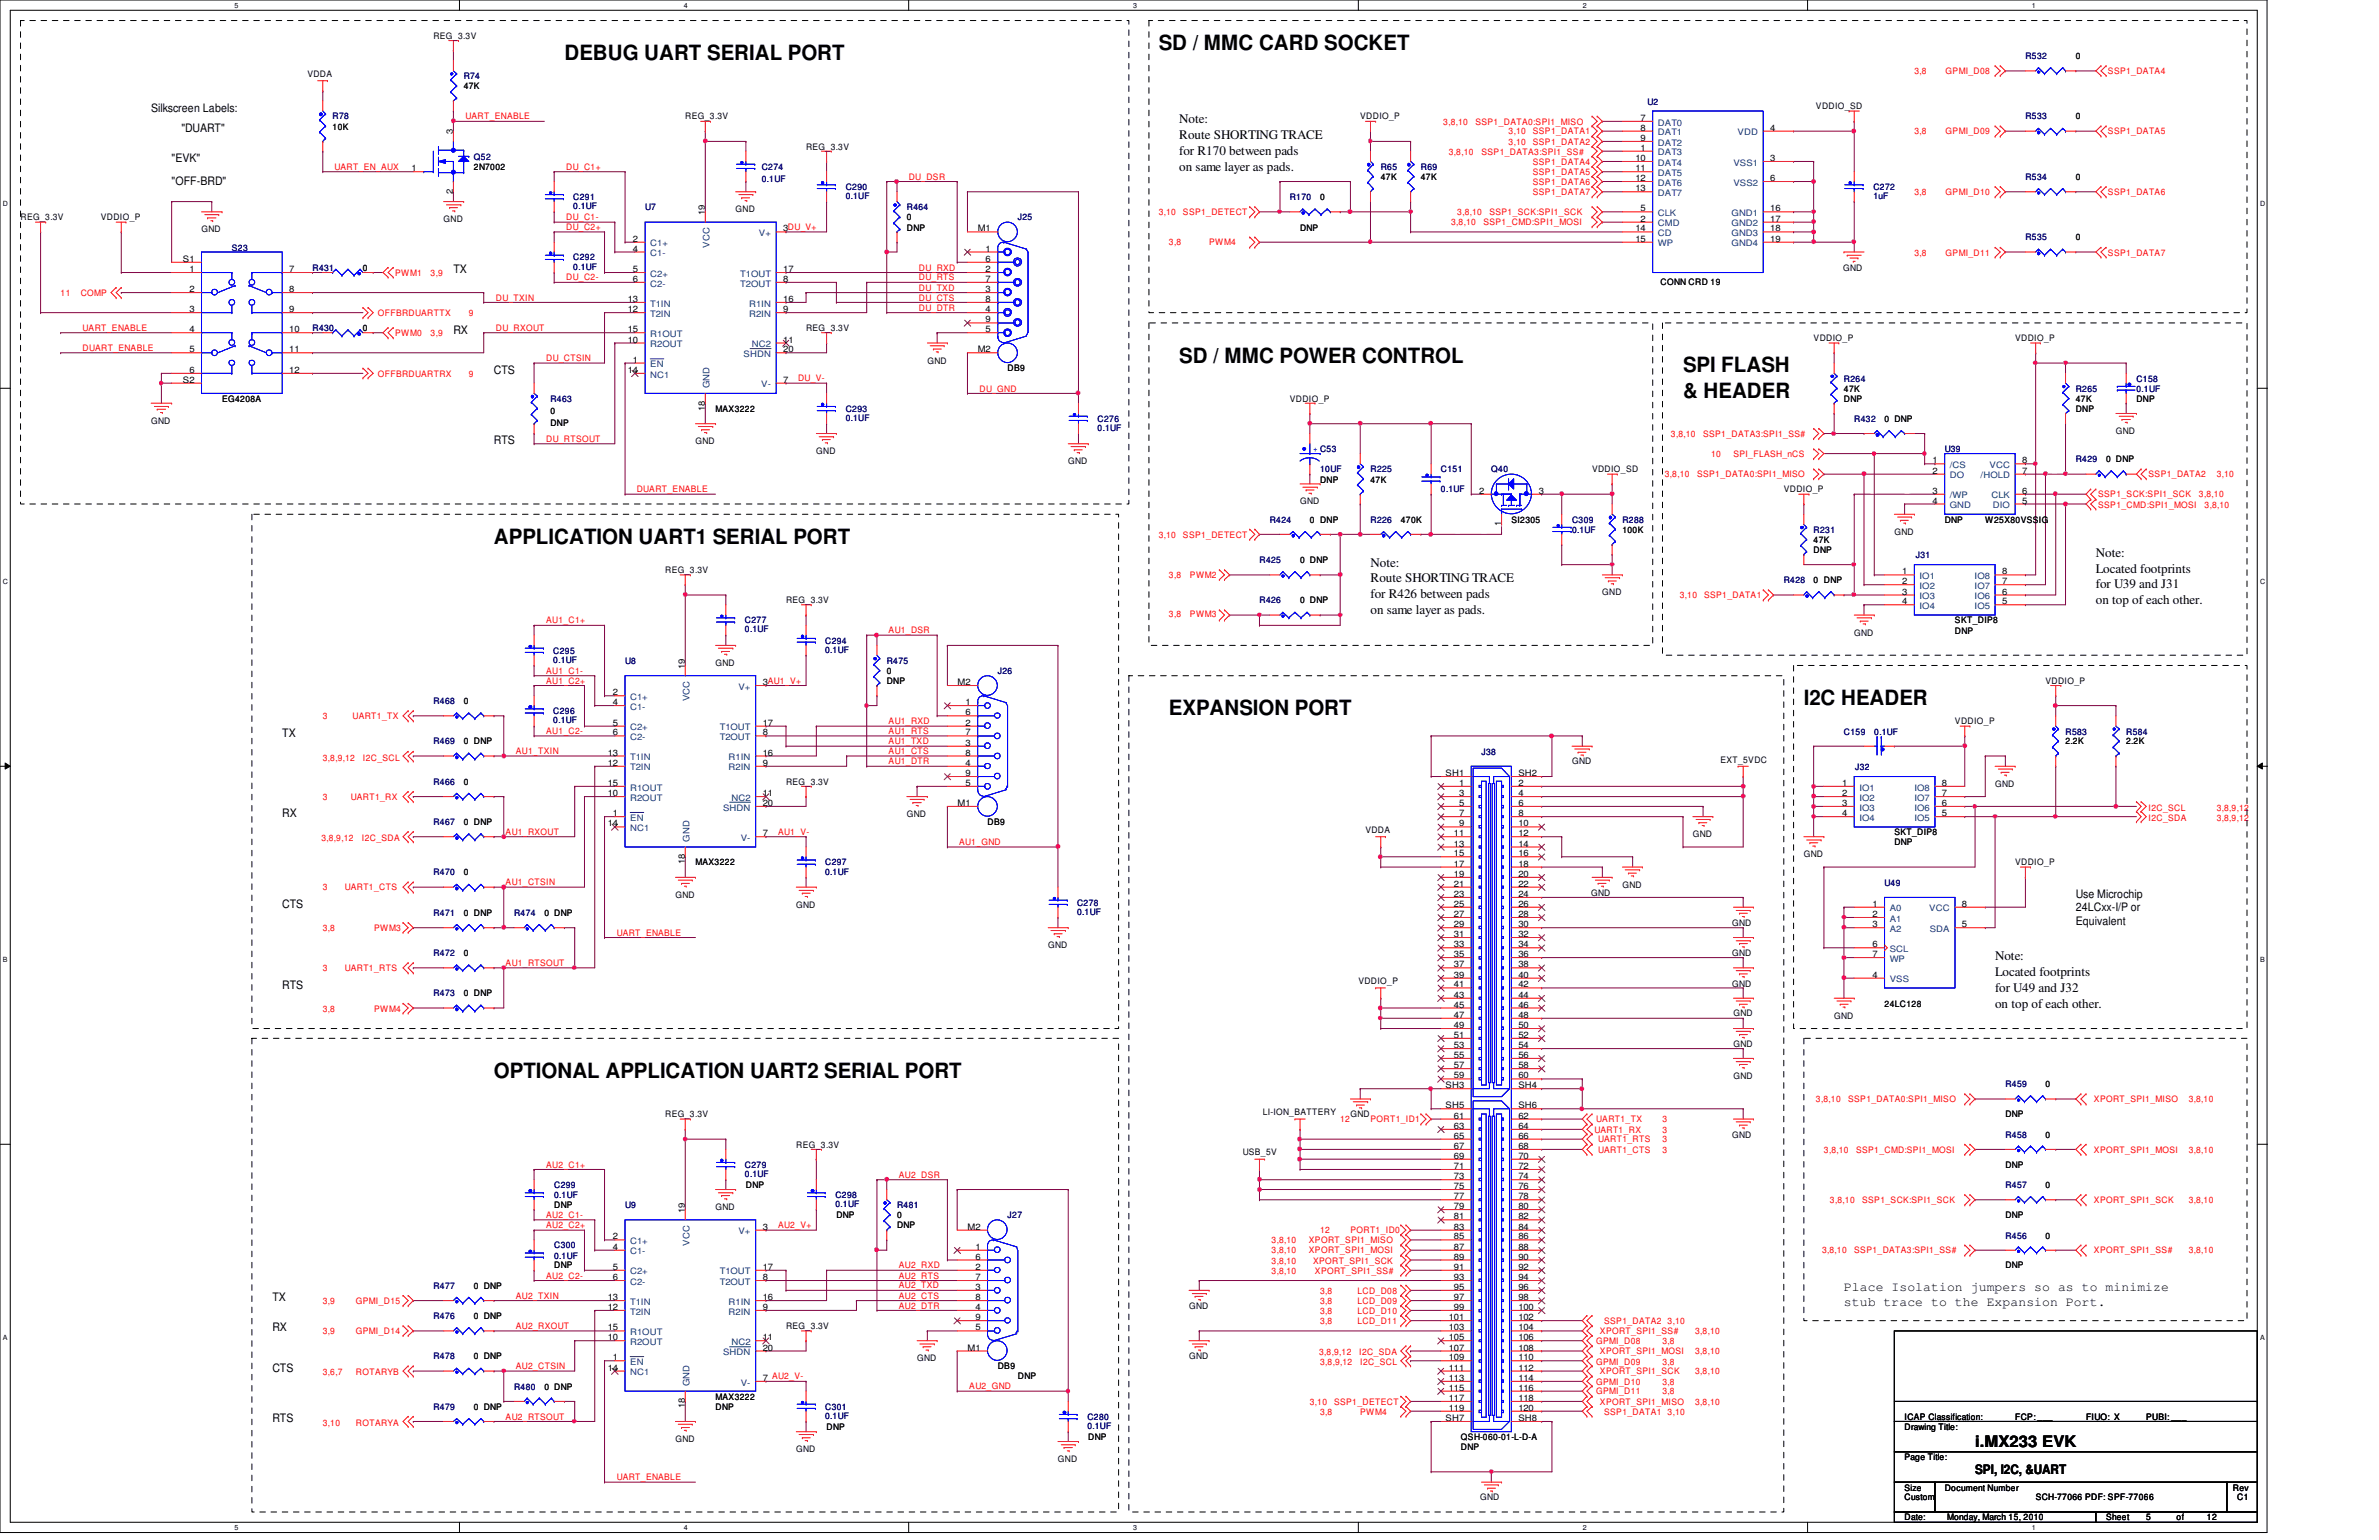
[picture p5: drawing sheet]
<svg xmlns="http://www.w3.org/2000/svg" width="432mm" height="279mm" viewBox="0 0 432 279" stroke-linecap="round" stroke-linejoin="round" font-family="sans-serif">
<defs><g id="words">
<g font-size="3.8">
<text x="102.4" y="10.9">DEBUG UART SERIAL PORT</text>
<text x="210.3" y="9.1">SD / MMC CARD SOCKET</text>
<text x="214" y="65.8">SD / MMC POWER CONTROL</text>
<text x="305.5" y="67.6">SPI FLASH</text>
<text x="305.5" y="72.1">&amp; HEADER</text>
<text x="89.7" y="98.7">APPLICATION UART1 SERIAL PORT</text>
<text x="212.2" y="129.8">EXPANSION PORT</text>
<text x="327.4" y="127.9">I2C HEADER</text>
<text x="89.7" y="195.6">OPTIONAL APPLICATION UART2 SERIAL PORT</text>
</g>
<text font-size="2.9" x="358.5" y="262.5">i.MX233 EVK</text>
<g font-size="2.4">
<text x="214" y="22.4">Note:</text>
<text x="214" y="25.2">Route SHORTING TRACE</text>
<text x="214" y="28.1">for R170 between pads</text>
<text x="214" y="31">on same layer as pads.</text>
<text x="380.4" y="101">Note:</text>
<text x="248.8" y="102.8">Note:</text>
<text x="248.8" y="105.7">Route SHORTING TRACE</text>
<text x="380.4" y="103.9">Located footprints</text>
<text x="380.4" y="106.8">for U39 and J31</text>
<text x="248.8" y="108.5">for R426 between pads</text>
<text x="248.8" y="111.4">on same layer as pads.</text>
<text x="380.4" y="109.6">on top of each other.</text>
<text x="362.1" y="174.2">Note:</text>
<text x="362.1" y="177">Located footprints</text>
<text x="362.1" y="179.9">for U49 and J32</text>
<text x="362.1" y="182.8">on top of each other.</text>
<text x="334.7" y="234.3">Place Isolation jumpers so as to minimize</text>
<text x="334.7" y="236.9">stub trace to the Expansion Port.</text>
<text x="358.5" y="267.4">SPI, I2C, &amp;UART</text>
</g>
<g font-size="2.1">
<text x="27.4" y="20.2">Silkscreen Labels:</text>
<text x="32.9" y="24">&quot;DUART&quot;</text>
<text x="31.2" y="29.4">&quot;EVK&quot;</text>
<text x="31.2" y="33.6">&quot;OFF-BRD&quot;</text>
<text x="82.3" y="49.5">TX</text>
<text x="82.3" y="60.5">RX</text>
<text x="89.7" y="67.8">CTS</text>
<text x="89.7" y="80.6">RTS</text>
<text x="51.2" y="133.7">TX</text>
<text x="51.2" y="148.3">RX</text>
<text x="51.2" y="164.8">CTS</text>
<text x="376.8" y="162.9">Use Microchip</text>
<text x="376.8" y="165.4">24LCxx-I/P or</text>
<text x="376.8" y="167.8">Equivalent</text>
<text x="51.2" y="179.4">RTS</text>
<text x="49.4" y="236.1">TX</text>
<text x="49.4" y="241.6">RX</text>
<text x="49.4" y="248.8">CTS</text>
<text x="49.4" y="258">RTS</text>
</g>
<g font-size="1.6">
<text x="78.7" y="7">REG_3.3V</text>
<text x="376.8" y="10.7">0</text>
<text x="55.8" y="14">VDDA</text>
<text x="84.2" y="16.2">47K</text>
<text x="60.4" y="23.5">10K</text>
<text x="124.4" y="21.7">REG_3.3V</text>
<text x="246.9" y="21.7">VDDIO_P</text>
<text x="297.8" y="21.9">7</text>
<text x="297.8" y="23.7">8</text>
<text x="321.3" y="23.7">4</text>
<text x="329.6" y="19.8">VDDIO_SD</text>
<text x="376.8" y="21.7">0</text>
<text x="82.2" y="24.4" transform="rotate(-90 82.2 24.4)">3</text>
<text x="146.3" y="27.2">REG_3.3V</text>
<text x="296.8" y="29.2">10</text>
<text x="297.8" y="25.6">9</text>
<text x="297.8" y="27.3">1</text>
<text x="321.3" y="29.2">3</text>
<text x="74.7" y="31.1">1</text>
<text x="82.2" y="35.1" transform="rotate(-90 82.2 35.1)">2</text>
<text x="86" y="30.8">2N7002</text>
<text x="250.6" y="32.7">47K</text>
<text x="257.9" y="32.7">47K</text>
<text x="296.8" y="31.1">11</text>
<text x="296.8" y="32.9">12</text>
<text x="296.8" y="34.7">13</text>
<text x="321.3" y="32.9">6</text>
<text x="376.8" y="32.7">0</text>
<text x="3.7" y="40">REG_3.3V</text>
<text x="18.3" y="40">VDDIO_P</text>
<text x="80.5" y="40.3">GND</text>
<text x="127.9" y="39" transform="rotate(-90 127.9 39)">19</text>
<text x="133.5" y="38.5">GND</text>
<text x="142.2" y="42">3DU_V+</text>
<text x="164.6" y="40">0</text>
<text x="164.6" y="41.8">DNP</text>
<text x="177.5" y="42">M1</text>
<text x="236" y="41.8">DNP</text>
<text x="239.6" y="36.3">0</text>
<text x="296.8" y="42">14</text>
<text x="297.8" y="40.2">2</text>
<text x="297.8" y="38.4">5</text>
<text x="321.3" y="38.4">16</text>
<text x="321.3" y="40.2">17</text>
<text x="321.3" y="42">18</text>
<text x="33.2" y="47.5">S1</text>
<text x="36.6" y="42.2">GND</text>
<text x="114.9" y="43.9">2</text>
<text x="114.9" y="45.6">4</text>
<text x="178.9" y="47.5">6</text>
<text x="178.9" y="45.6">1</text>
<text x="296.8" y="43.9">15</text>
<text x="321.3" y="43.9">19</text>
<text x="376.8" y="43.6">0</text>
<text x="34.4" y="49.4">1</text>
<text x="34.4" y="53">2</text>
<text x="52.5" y="49.4">7</text>
<text x="52.5" y="53">8</text>
<text x="65.9" y="49.1">0</text>
<text x="114.9" y="51.1">6</text>
<text x="114.9" y="49.4">5</text>
<text x="142.2" y="49.4">17</text>
<text x="142.2" y="51.1">8</text>
<text x="178.9" y="53">3</text>
<text x="178.9" y="51.1">7</text>
<text x="178.9" y="49.4">2</text>
<text x="301.4" y="51.6">CONN CRD 19</text>
<text x="334.5" y="49.1">GND</text>
<text x="34.4" y="56.6">3</text>
<text x="52.5" y="56.6">9</text>
<text x="114" y="54.8">13</text>
<text x="114" y="56.6">12</text>
<text x="142.2" y="54.8">16</text>
<text x="142.2" y="56.6">9</text>
<text x="178.9" y="58.5">9</text>
<text x="178.9" y="56.6">4</text>
<text x="178.9" y="54.8">8</text>
<text x="34.4" y="60.3">4</text>
<text x="34.4" y="63.9">5</text>
<text x="52.5" y="60.3">10</text>
<text x="52.5" y="63.9">11</text>
<text x="65.9" y="60.1">0</text>
<text x="114" y="60.3">15</text>
<text x="114" y="62.1">10</text>
<text x="114.9" y="65.8">1</text>
<text x="142.2" y="63.9">20</text>
<text x="142.2" y="62.1">11</text>
<text x="146.3" y="60.1">REG_3.3V</text>
<text x="168.3" y="66">GND</text>
<text x="177.5" y="63.9">M2</text>
<text x="178.9" y="60.3">5</text>
<text x="329.2" y="61.9">VDDIO_P</text>
<text x="365.8" y="61.9">VDDIO_P</text>
<text x="33.2" y="69.4">S2</text>
<text x="34.4" y="67.6">6</text>
<text x="52.5" y="67.6">12</text>
<text x="114" y="67.6">14</text>
<text x="142.2" y="69.4">7</text>
<text x="182.9" y="67.4">DB9</text>
<text x="334.7" y="71">47K</text>
<text x="27.4" y="76.9">GND</text>
<text x="40.3" y="72.9">EG4208A</text>
<text x="99.9" y="75.1">0</text>
<text x="99.9" y="77.3">DNP</text>
<text x="127.9" y="74.5" transform="rotate(-90 127.9 74.5)">18</text>
<text x="129.9" y="74.7">MAX3222</text>
<text x="234.1" y="72.9">VDDIO_P</text>
<text x="334.7" y="72.9">DNP</text>
<text x="342.1" y="76.5">0 DNP</text>
<text x="376.8" y="72.9">47K</text>
<text x="376.8" y="74.7">DNP</text>
<text x="387.8" y="72.9">DNP</text>
<text x="126.2" y="80.6">GND</text>
<text x="148.2" y="82.4">GND</text>
<text x="382.3" y="83.8">0 DNP</text>
<text x="384" y="78.7">GND</text>
<text x="193.9" y="84.2">GND</text>
<text x="239.6" y="87.5">DNP</text>
<text x="248.8" y="87.5">47K</text>
<text x="268.5" y="89.6">2</text>
<text x="279.3" y="89.6">3</text>
<text x="289" y="85.7">VDDIO_SD</text>
<text x="323.8" y="89.3">VDDIO_P</text>
<text x="350.8" y="85.9">2</text>
<text x="350.8" y="89.6">3</text>
<text x="350.8" y="84.1">1</text>
<text x="367" y="89.6">6</text>
<text x="367" y="85.9">7</text>
<text x="367" y="84.1">8</text>
<text x="236" y="91.5">GND</text>
<text x="237.7" y="94.8">0 DNP</text>
<text x="254.3" y="94.8">470K</text>
<text x="272.5" y="95.5" transform="rotate(-90 272.5 95.5)">1</text>
<text x="274.3" y="94.8">SI2305</text>
<text x="350.8" y="91.4">4</text>
<text x="353" y="94.8">DNP</text>
<text x="360.3" y="94.8">W25X80VSSIG</text>
<text x="367" y="91.4">5</text>
<text x="294.5" y="96.7">100K</text>
<text x="329.2" y="98.5">47K</text>
<text x="329.2" y="100.3">DNP</text>
<text x="343.8" y="97">GND</text>
<text x="120.7" y="104">REG_3.3V</text>
<text x="236" y="102.1">0 DNP</text>
<text x="329.2" y="105.8">0 DNP</text>
<text x="345.3" y="104.2">1</text>
<text x="345.3" y="106">2</text>
<text x="345.3" y="107.9">3</text>
<text x="363.4" y="104.2">8</text>
<text x="363.4" y="106">7</text>
<text x="363.4" y="107.9">6</text>
<text x="142.7" y="109.5">REG_3.3V</text>
<text x="236" y="109.5">0 DNP</text>
<text x="290.8" y="108">GND</text>
<text x="345.3" y="109.6">4</text>
<text x="354.8" y="113.1">SKT_DIP8</text>
<text x="363.4" y="109.6">5</text>
<text x="336.5" y="115.3">GND</text>
<text x="354.8" y="115">DNP</text>
<text x="124.3" y="121.3" transform="rotate(-90 124.3 121.3)">19</text>
<text x="129.9" y="120.8">GND</text>
<text x="138.4" y="124.3">3AU1_V+</text>
<text x="161" y="122.3">0</text>
<text x="161" y="124.1">DNP</text>
<text x="173.8" y="124.3">M2</text>
<text x="371.3" y="124.1">VDDIO_P</text>
<text x="84.2" y="127.8">0</text>
<text x="111.3" y="126.2">2</text>
<text x="111.3" y="127.9">4</text>
<text x="111.3" y="131.7">5</text>
<text x="138.4" y="131.7">17</text>
<text x="175.3" y="131.7">2</text>
<text x="175.3" y="129.8">6</text>
<text x="175.3" y="127.9">1</text>
<text x="354.8" y="131.4">VDDIO_P</text>
<text x="84.2" y="135">0 DNP</text>
<text x="110.3" y="137.1">13</text>
<text x="111.3" y="133.4">6</text>
<text x="138.4" y="133.4">8</text>
<text x="138.4" y="137.1">16</text>
<text x="175.3" y="137.1">8</text>
<text x="175.3" y="135.3">3</text>
<text x="175.3" y="133.4">7</text>
<text x="374.9" y="135">2.2K</text>
<text x="385.9" y="135">2.2K</text>
<text x="84.2" y="142.4">0</text>
<text x="110.3" y="138.9">12</text>
<text x="110.3" y="142.6">15</text>
<text x="138.4" y="138.9">9</text>
<text x="142.7" y="142.4">REG_3.3V</text>
<text x="175.3" y="142.6">5</text>
<text x="175.3" y="140.8">9</text>
<text x="175.3" y="138.9">4</text>
<text x="262.4" y="140.8">SH1</text>
<text x="264.8" y="142.6">1</text>
<text x="275.6" y="142.6">2</text>
<text x="275.6" y="140.8">SH2</text>
<text x="285.3" y="138.7">GND</text>
<text x="312.3" y="138.3">EXT_5VDC</text>
<text x="334.3" y="142.6">1</text>
<text x="352.5" y="142.6">8</text>
<text x="362.1" y="142.7">GND</text>
<text x="84.2" y="149.7">0 DNP</text>
<text x="110.3" y="144.4">10</text>
<text x="110.3" y="149.9">14</text>
<text x="111.3" y="148.1">1</text>
<text x="138.4" y="146.2">20</text>
<text x="138.4" y="144.4">11</text>
<text x="164.6" y="148.3">GND</text>
<text x="173.8" y="146.2">M1</text>
<text x="179.2" y="149.7">DB9</text>
<text x="264.8" y="144.4">3</text>
<text x="264.8" y="146.2">5</text>
<text x="264.8" y="148.1">7</text>
<text x="264.8" y="149.9">9</text>
<text x="275.6" y="144.4">4</text>
<text x="275.6" y="146.2">6</text>
<text x="275.6" y="148.1">8</text>
<text x="275.6" y="149.9">10</text>
<text x="334.3" y="148.1">4</text>
<text x="334.3" y="144.4">2</text>
<text x="334.3" y="146.2">3</text>
<text x="352.5" y="144.4">7</text>
<text x="352.5" y="148.1">5</text>
<text x="352.5" y="146.2">6</text>
<text x="138.4" y="151.7">7</text>
<text x="247.8" y="151.1">VDDA</text>
<text x="263.9" y="151.7">11</text>
<text x="263.9" y="153.6">13</text>
<text x="263.9" y="155.4">15</text>
<text x="275.6" y="151.7">12</text>
<text x="275.6" y="153.6">14</text>
<text x="275.6" y="155.4">16</text>
<text x="307.3" y="151.9">GND</text>
<text x="327.4" y="155.5">GND</text>
<text x="343.8" y="151.6">SKT_DIP8</text>
<text x="343.8" y="153.3">DNP</text>
<text x="84.2" y="158.8">0</text>
<text x="124.3" y="156.8" transform="rotate(-90 124.3 156.8)">18</text>
<text x="126.2" y="157">MAX3222</text>
<text x="263.9" y="157.2">17</text>
<text x="263.9" y="159.1">19</text>
<text x="263.9" y="160.9">21</text>
<text x="275.6" y="157.2">18</text>
<text x="275.6" y="159.1">20</text>
<text x="275.6" y="160.9">22</text>
<text x="294.5" y="161">GND</text>
<text x="365.8" y="157">VDDIO_P</text>
<text x="84.2" y="166.1">0 DNP</text>
<text x="98.8" y="166.1">0 DNP</text>
<text x="122.6" y="162.9">GND</text>
<text x="144.5" y="164.7">GND</text>
<text x="263.9" y="162.7">23</text>
<text x="263.9" y="164.5">25</text>
<text x="263.9" y="166.4">27</text>
<text x="275.6" y="162.7">24</text>
<text x="275.6" y="164.5">26</text>
<text x="275.6" y="166.4">28</text>
<text x="288.8" y="162.5">GND</text>
<text x="314.4" y="168">GND</text>
<text x="339.9" y="164.5">1</text>
<text x="339.9" y="166.4">2</text>
<text x="356.1" y="164.5">8</text>
<text x="84.2" y="173.5">0</text>
<text x="190.2" y="172">GND</text>
<text x="263.9" y="168.2">29</text>
<text x="263.9" y="170">31</text>
<text x="263.9" y="171.9">33</text>
<text x="263.9" y="173.7">35</text>
<text x="275.6" y="168.2">30</text>
<text x="275.6" y="170">32</text>
<text x="275.6" y="171.9">34</text>
<text x="275.6" y="173.7">36</text>
<text x="314.4" y="173.5">GND</text>
<text x="339.9" y="168.2">3</text>
<text x="339.9" y="171.9">6</text>
<text x="339.9" y="173.7">7</text>
<text x="356.1" y="168.2">5</text>
<text x="246.5" y="178.6">VDDIO_P</text>
<text x="263.9" y="175.5">37</text>
<text x="263.9" y="177.4">39</text>
<text x="263.9" y="179.2">41</text>
<text x="275.6" y="175.5">38</text>
<text x="275.6" y="177.4">40</text>
<text x="275.6" y="179.2">42</text>
<text x="314.4" y="179">GND</text>
<text x="339.9" y="177.4">4</text>
<text x="84.2" y="180.8">0 DNP</text>
<text x="263.9" y="181">43</text>
<text x="263.9" y="182.8">45</text>
<text x="263.9" y="184.7">47</text>
<text x="275.6" y="181">44</text>
<text x="275.6" y="182.8">46</text>
<text x="275.6" y="184.7">48</text>
<text x="314.6" y="184.4">GND</text>
<text x="332.9" y="184.8">GND</text>
<text x="342.1" y="182.6">24LC128</text>
<text x="263.9" y="186.5">49</text>
<text x="263.9" y="188.3">51</text>
<text x="263.9" y="190.2">53</text>
<text x="263.9" y="191.9">55</text>
<text x="275.6" y="186.5">50</text>
<text x="275.6" y="188.3">52</text>
<text x="275.6" y="190.2">54</text>
<text x="275.6" y="191.9">56</text>
<text x="314.6" y="189.9">GND</text>
<text x="262.4" y="197.4">SH3</text>
<text x="263.9" y="193.8">57</text>
<text x="263.9" y="195.7">59</text>
<text x="275.6" y="193.8">58</text>
<text x="275.6" y="195.7">60</text>
<text x="275.6" y="197.4">SH4</text>
<text x="314.6" y="195.7">GND</text>
<text x="371.3" y="197.3">0</text>
<text x="120.7" y="202.7">REG_3.3V</text>
<text x="229.2" y="202.4">LI-ION_BATTERY</text>
<text x="245.1" y="202.7">GND</text>
<text x="262.4" y="201.1">SH5</text>
<text x="263.9" y="202.9">61</text>
<text x="275.6" y="201.1">SH6</text>
<text x="275.6" y="202.9">62</text>
<text x="364" y="202.7">DNP</text>
<text x="144.5" y="208.2">REG_3.3V</text>
<text x="225.6" y="209.6">USB_5V</text>
<text x="263.9" y="204.8">63</text>
<text x="263.9" y="206.6">65</text>
<text x="263.9" y="208.4">67</text>
<text x="275.6" y="204.8">64</text>
<text x="275.6" y="206.6">66</text>
<text x="275.6" y="208.4">68</text>
<text x="314.4" y="206.4">GND</text>
<text x="371.3" y="206.4">0</text>
<text x="135.4" y="215.6">DNP</text>
<text x="263.9" y="210.2">69</text>
<text x="263.9" y="212.1">71</text>
<text x="263.9" y="214">73</text>
<text x="263.9" y="215.7">75</text>
<text x="275.6" y="210.2">70</text>
<text x="275.6" y="212.1">72</text>
<text x="275.6" y="214">74</text>
<text x="275.6" y="215.7">76</text>
<text x="364" y="211.8">DNP</text>
<text x="371.3" y="215.6">0</text>
<text x="100.6" y="219.2">DNP</text>
<text x="124.3" y="220" transform="rotate(-90 124.3 220)">19</text>
<text x="129.9" y="219.5">GND</text>
<text x="151.8" y="221">DNP</text>
<text x="162.8" y="221">0</text>
<text x="263.9" y="217.6">77</text>
<text x="263.9" y="219.4">79</text>
<text x="263.9" y="221.2">81</text>
<text x="275.6" y="217.6">78</text>
<text x="275.6" y="219.4">80</text>
<text x="275.6" y="221.2">82</text>
<text x="364" y="221">DNP</text>
<text x="111.3" y="224.9">2</text>
<text x="111.3" y="226.7">4</text>
<text x="138.4" y="223.1">3</text>
<text x="162.8" y="222.8">DNP</text>
<text x="175.6" y="223.1">M2</text>
<text x="177" y="226.7">1</text>
<text x="263.9" y="223.1">83</text>
<text x="263.9" y="224.9">85</text>
<text x="263.9" y="226.7">87</text>
<text x="275.6" y="223.1">84</text>
<text x="275.6" y="224.9">86</text>
<text x="275.6" y="226.7">88</text>
<text x="371.3" y="224.7">0</text>
<text x="86" y="233.8">0 DNP</text>
<text x="100.6" y="230.1">DNP</text>
<text x="111.3" y="232.2">6</text>
<text x="111.3" y="230.4">5</text>
<text x="138.4" y="230.4">17</text>
<text x="138.4" y="232.2">8</text>
<text x="177" y="232.2">7</text>
<text x="177" y="230.4">2</text>
<text x="177" y="228.5">6</text>
<text x="263.9" y="228.5">89</text>
<text x="263.9" y="230.4">91</text>
<text x="263.9" y="232.2">93</text>
<text x="275.6" y="228.5">90</text>
<text x="275.6" y="230.4">92</text>
<text x="275.6" y="232.2">94</text>
<text x="364" y="230.1">DNP</text>
<text x="86" y="239.3">0 DNP</text>
<text x="110.3" y="235.9">13</text>
<text x="110.3" y="237.7">12</text>
<text x="138.4" y="235.9">16</text>
<text x="138.4" y="237.7">9</text>
<text x="177" y="239.5">9</text>
<text x="177" y="237.7">4</text>
<text x="177" y="235.9">8</text>
<text x="177" y="234">3</text>
<text x="215.8" y="237.5">GND</text>
<text x="263" y="239.5">101</text>
<text x="263.9" y="234">95</text>
<text x="263.9" y="235.9">97</text>
<text x="263.9" y="237.7">99</text>
<text x="275.6" y="234">96</text>
<text x="275.6" y="235.9">98</text>
<text x="275.6" y="237.7">100</text>
<text x="275.6" y="239.5">102</text>
<text x="110.3" y="241.4">15</text>
<text x="110.3" y="243.2">10</text>
<text x="138.4" y="245">20</text>
<text x="138.4" y="243.2">11</text>
<text x="142.7" y="241.1">REG_3.3V</text>
<text x="175.6" y="245">M1</text>
<text x="177" y="241.4">5</text>
<text x="263" y="241.4">103</text>
<text x="263" y="243.2">105</text>
<text x="263" y="245">107</text>
<text x="275.6" y="241.4">104</text>
<text x="275.6" y="243.2">106</text>
<text x="275.6" y="245">108</text>
<text x="86" y="246.6">0 DNP</text>
<text x="110.3" y="248.7">14</text>
<text x="111.3" y="246.8">1</text>
<text x="138.4" y="250.5">7 AU2_V-</text>
<text x="166.5" y="247">GND</text>
<text x="181.1" y="248.4">DB9</text>
<text x="184.7" y="250.3">DNP</text>
<text x="215.8" y="246.6">GND</text>
<text x="263" y="246.8">109</text>
<text x="263" y="248.7">111</text>
<text x="263" y="250.5">113</text>
<text x="275.6" y="246.8">110</text>
<text x="275.6" y="248.7">112</text>
<text x="275.6" y="250.5">114</text>
<text x="86" y="255.8">0 DNP</text>
<text x="98.8" y="252.1">0 DNP</text>
<text x="124.3" y="255.5" transform="rotate(-90 124.3 255.5)">18</text>
<text x="129.9" y="253.9">MAX3222</text>
<text x="129.9" y="255.8">DNP</text>
<text x="262.4" y="257.8">SH7</text>
<text x="263" y="252.3">115</text>
<text x="263" y="254.2">117</text>
<text x="263" y="255.9">119</text>
<text x="275.6" y="257.8">SH8</text>
<text x="275.6" y="252.3">116</text>
<text x="275.6" y="254.2">118</text>
<text x="275.6" y="255.9">120</text>
<text x="345.7" y="257.6">ICAP Classification:</text>
<text x="365.8" y="257.6">FCP: ___</text>
<text x="378.6" y="257.6">FIUO: X</text>
<text x="389.6" y="257.6">PUBI: ___</text>
<text x="122.6" y="261.6">GND</text>
<text x="144.5" y="263.5">GND</text>
<text x="150" y="259.4">DNP</text>
<text x="197.5" y="261.3">DNP</text>
<text x="265.2" y="261.3">QSH-060-01-L-D-A</text>
<text x="265.2" y="263.1">DNP</text>
<text x="345.7" y="259.4">Drawing Title:</text>
<text x="192" y="265.3">GND</text>
<text x="345.7" y="264.9">Page Title:</text>
<text x="268.6" y="272.2">GND</text>
<text x="345.7" y="270.4">Size</text>
<text x="345.7" y="275.8">Date:</text>
<text x="345.7" y="272.2">Custom</text>
<text x="353" y="270.4">Document Number</text>
<text x="353.4" y="275.8">Monday, March 15, 2010</text>
<text x="369.5" y="272.2">SCH-77066 PDF: SPF-77066</text>
<text x="382.3" y="275.8">Sheet</text>
<text x="389.6" y="275.8">5</text>
<text x="395.1" y="275.8">of</text>
<text x="400.6" y="275.8">12</text>
<text x="405.3" y="270.4">Rev</text>
<text x="406.1" y="272.2">C1</text>
</g>
<g font-size="1.6" fill="#000080">
<text x="367.6" y="10.7">R532</text>
<text x="84.2" y="14.4">R74</text>
<text x="60.4" y="21.7">R78</text>
<text x="299" y="19.1">U2</text>
<text x="367.6" y="21.7">R533</text>
<text x="86" y="29">Q52</text>
<text x="138.3" y="30.8">C274</text>
<text x="138.3" y="33">0.1UF</text>
<text x="153.5" y="34.5">C290</text>
<text x="250.6" y="30.8">R65</text>
<text x="257.9" y="30.8">R69</text>
<text x="340" y="34.5">C272</text>
<text x="367.6" y="32.7">R534</text>
<text x="104.1" y="36.3">C291</text>
<text x="104.1" y="37.9">0.1UF</text>
<text x="117.1" y="38.1">U7</text>
<text x="153.5" y="36.2">0.1UF</text>
<text x="164.6" y="38.1">R464</text>
<text x="184.7" y="40">J25</text>
<text x="234.1" y="36.3">R170</text>
<text x="340" y="36.2">1uF</text>
<text x="42.1" y="45.5">S23</text>
<text x="104.1" y="47.2">C292</text>
<text x="367.6" y="43.6">R535</text>
<text x="56.7" y="49.1">R431</text>
<text x="104.1" y="48.9">0.1UF</text>
<text x="56.7" y="60.1">R430</text>
<text x="334.7" y="69.3">R264</text>
<text x="376.8" y="71">R265</text>
<text x="387.8" y="69.3">C158</text>
<text x="387.8" y="71">0.1UF</text>
<text x="99.9" y="72.9">R463</text>
<text x="153.5" y="74.7">C293</text>
<text x="153.5" y="76.4">0.1UF</text>
<text x="199.2" y="76.5">C276</text>
<text x="336.5" y="76.5">R432</text>
<text x="199.2" y="78.1">0.1UF</text>
<text x="353" y="82">U39</text>
<text x="376.8" y="83.8">R429</text>
<text x="239.6" y="85.7">10UF</text>
<text x="248.8" y="85.7">R225</text>
<text x="261.5" y="85.7">C151</text>
<text x="261.5" y="89.3">0.1UF</text>
<text x="270.7" y="85.7">Q40</text>
<text x="230.5" y="94.8">R424</text>
<text x="248.8" y="94.8">R226</text>
<text x="285.3" y="94.8">C309</text>
<text x="294.5" y="94.8">R288</text>
<text x="285.3" y="96.7">0.1UF</text>
<text x="329.2" y="96.7">R231</text>
<text x="347.7" y="101.3">J31</text>
<text x="228.6" y="102.1">R425</text>
<text x="323.8" y="105.8">R428</text>
<text x="135.2" y="113.1">C277</text>
<text x="228.6" y="109.5">R426</text>
<text x="100.4" y="118.6">C295</text>
<text x="135.2" y="114.7">0.1UF</text>
<text x="149.8" y="116.8">C294</text>
<text x="149.8" y="118.4">0.1UF</text>
<text x="100.4" y="120.2">0.1UF</text>
<text x="113.5" y="120.4">U8</text>
<text x="161" y="120.4">R475</text>
<text x="181.1" y="122.3">J26</text>
<text x="78.7" y="127.8">R468</text>
<text x="100.4" y="129.5">C296</text>
<text x="100.4" y="131.2">0.1UF</text>
<text x="78.7" y="135">R469</text>
<text x="268.9" y="136.9">J38</text>
<text x="334.7" y="133.3">C159</text>
<text x="340.2" y="133.3">0.1UF</text>
<text x="374.9" y="133.3">R583</text>
<text x="385.9" y="133.3">R584</text>
<text x="78.7" y="142.4">R466</text>
<text x="336.7" y="139.6">J32</text>
<text x="78.7" y="149.7">R467</text>
<text x="78.7" y="158.8">R470</text>
<text x="149.8" y="157">C297</text>
<text x="149.8" y="158.7">0.1UF</text>
<text x="342.1" y="160.7">U49</text>
<text x="78.7" y="166.1">R471</text>
<text x="93.3" y="166.1">R474</text>
<text x="195.5" y="164.3">C278</text>
<text x="195.5" y="165.9">0.1UF</text>
<text x="78.7" y="173.5">R472</text>
<text x="78.7" y="180.8">R473</text>
<text x="364" y="197.3">R459</text>
<text x="364" y="206.4">R458</text>
<text x="100.6" y="215.6">C299</text>
<text x="135.2" y="211.8">C279</text>
<text x="135.2" y="213.5">0.1UF</text>
<text x="364" y="215.6">R457</text>
<text x="100.6" y="217.3">0.1UF</text>
<text x="113.5" y="219.2">U9</text>
<text x="151.6" y="217.3">C298</text>
<text x="151.6" y="219">0.1UF</text>
<text x="162.8" y="219.2">R481</text>
<text x="182.9" y="221">J27</text>
<text x="100.6" y="226.5">C300</text>
<text x="364" y="224.7">R456</text>
<text x="78.7" y="233.8">R477</text>
<text x="100.6" y="228.3">0.1UF</text>
<text x="78.7" y="239.3">R476</text>
<text x="78.7" y="246.6">R478</text>
<text x="78.7" y="255.8">R479</text>
<text x="93.3" y="252.1">R480</text>
<text x="149.8" y="255.8">C301</text>
<text x="149.8" y="257.4">0.1UF</text>
<text x="197.4" y="257.6">C280</text>
<text x="197.4" y="259.2">0.1UF</text>
</g>
<g font-size="1.6" fill="#f00">
<text x="347.5" y="13.5">3,8</text>
<text x="353.1" y="13.5">GPMI_D08</text>
<text x="382.6" y="13.5">SSP1_DATA4</text>
<text x="84.5" y="21.7">UART_ENABLE</text>
<text x="262" y="22.6">3,8,10</text>
<text x="267.8" y="22.6">SSP1_DATA0:SPI1_MISO</text>
<text x="263" y="28.1">3,8,10</text>
<text x="268.9" y="28.1">SSP1_DATA3:SPI1_SS#</text>
<text x="273.8" y="24.4">3,10</text>
<text x="273.8" y="26.2">3,10</text>
<text x="278.2" y="24.4">SSP1_DATA1</text>
<text x="278.2" y="26.2">SSP1_DATA2</text>
<text x="278.2" y="29.9">SSP1_DATA4</text>
<text x="347.5" y="24.4">3,8</text>
<text x="353.1" y="24.4">GPMI_D09</text>
<text x="382.6" y="24.4">SSP1_DATA5</text>
<text x="60.7" y="30.8">UART_EN_AUX</text>
<text x="102.8" y="30.8">DU_C1+</text>
<text x="164.9" y="32.6">DU_DSR</text>
<text x="278.2" y="31.7">SSP1_DATA5</text>
<text x="278.2" y="33.5">SSP1_DATA6</text>
<text x="278.2" y="35.4">SSP1_DATA7</text>
<text x="347.5" y="35.4">3,8</text>
<text x="353.1" y="35.4">GPMI_D10</text>
<text x="382.6" y="35.4">SSP1_DATA6</text>
<text x="102.8" y="41.7">DU_C2+</text>
<text x="102.8" y="40">DU_C1-</text>
<text x="210.3" y="39">3,10</text>
<text x="214.7" y="39">SSP1_DETECT</text>
<text x="263.4" y="40.9">3,8,10</text>
<text x="264.5" y="39">3,8,10</text>
<text x="269.2" y="40.9">SSP1_CMD:SPI1_MOSI</text>
<text x="270.3" y="39">SSP1_SCK:SPI1_SCK</text>
<text x="212.2" y="44.5">3,8</text>
<text x="219.5" y="44.5">PWM4</text>
<text x="347.5" y="46.4">3,8</text>
<text x="353.1" y="46.4">GPMI_D11</text>
<text x="382.6" y="46.4">SSP1_DATA7</text>
<text x="11" y="53.7">11</text>
<text x="14.6" y="53.7">COMP</text>
<text x="71.7" y="50">PWM1</text>
<text x="78.1" y="50">3,9</text>
<text x="102.8" y="50.9">DU_C2-</text>
<text x="166.8" y="49.1">DU_RXD</text>
<text x="166.8" y="50.9">DU_RTS</text>
<text x="166.8" y="52.7">DU_TXD</text>
<text x="68.6" y="57.3">OFFBRDUARTTX</text>
<text x="85.1" y="57.3">9</text>
<text x="90" y="54.5">DU_TXIN</text>
<text x="166.8" y="56.4">DU_DTR</text>
<text x="166.8" y="54.5">DU_CTS</text>
<text x="15" y="63.7">DUART_ENABLE</text>
<text x="15" y="60">UART_ENABLE</text>
<text x="71.7" y="61">PWM0</text>
<text x="78.1" y="61">3,9</text>
<text x="90" y="60">DU_RXOUT</text>
<text x="99.1" y="65.5">DU_CTSIN</text>
<text x="68.6" y="68.3">OFFBRDUARTRX</text>
<text x="85.1" y="68.3">9</text>
<text x="144.9" y="69.2">DU_V-</text>
<text x="177.8" y="71">DU_GND</text>
<text x="99.1" y="80.2">DU_RTSOUT</text>
<text x="303.3" y="79.2">3,8,10</text>
<text x="309.1" y="79.2">SSP1_DATA3:SPI1_SS#</text>
<text x="310.6" y="83">10</text>
<text x="314.6" y="83">SPI_FLASH_nCS</text>
<text x="115.6" y="89.3">DUART_ENABLE</text>
<text x="302.2" y="86.6">3,8,10</text>
<text x="308" y="86.6">SSP1_DATA0:SPI1_MISO</text>
<text x="390" y="86.6">SSP1_DATA2</text>
<text x="402.3" y="86.6">3,10</text>
<text x="380.8" y="90.3">SSP1_SCK:SPI1_SCK</text>
<text x="380.8" y="92.1">SSP1_CMD:SPI1_MOSI</text>
<text x="399.1" y="90.3">3,8,10</text>
<text x="400.1" y="92.1">3,8,10</text>
<text x="210.3" y="97.5">3,10</text>
<text x="214.7" y="97.5">SSP1_DETECT</text>
<text x="212.2" y="104.9">3,8</text>
<text x="216" y="104.9">PWM2</text>
<text x="99.1" y="113.1">AU1_C1+</text>
<text x="212.2" y="112">3,8</text>
<text x="216" y="112">PWM3</text>
<text x="304.9" y="108.5">3,10</text>
<text x="309.3" y="108.5">SSP1_DATA1</text>
<text x="161.3" y="114.9">AU1_DSR</text>
<text x="99.1" y="124">AU1_C2+</text>
<text x="99.1" y="122.3">AU1_C1-</text>
<text x="58.6" y="130.5">3</text>
<text x="64" y="130.5">UART1_TX</text>
<text x="161.3" y="131.4">AU1_RXD</text>
<text x="93.6" y="136.8">AU1_TXIN</text>
<text x="99.1" y="133.2">AU1_C2-</text>
<text x="161.3" y="136.8">AU1_CTS</text>
<text x="161.3" y="135">AU1_TXD</text>
<text x="161.3" y="133.2">AU1_RTS</text>
<text x="58.6" y="138">3,8,9,12</text>
<text x="65.9" y="138">I2C_SCL</text>
<text x="161.3" y="138.7">AU1_DTR</text>
<text x="58.6" y="145.1">3</text>
<text x="63.7" y="145.1">UART1_RX</text>
<text x="390" y="148.9">I2C_SDA</text>
<text x="390" y="147.2">I2C_SCL</text>
<text x="402.3" y="148.9">3,8,9,12</text>
<text x="402.3" y="147.2">3,8,9,12</text>
<text x="58.3" y="152.7">3,8,9,12</text>
<text x="65.7" y="152.7">I2C_SDA</text>
<text x="91.8" y="151.5">AU1_RXOUT</text>
<text x="141.2" y="151.5">AU1_V-</text>
<text x="174.1" y="153.3">AU1_GND</text>
<text x="58.6" y="161.5">3</text>
<text x="62.6" y="161.5">UART1_CTS</text>
<text x="91.8" y="160.6">AU1_CTSIN</text>
<text x="58.6" y="168.9">3,8</text>
<text x="67.9" y="168.9">PWM3</text>
<text x="111.9" y="169.8">UART_ENABLE</text>
<text x="58.6" y="176.2">3</text>
<text x="62.6" y="176.2">UART1_RTS</text>
<text x="91.8" y="175.3">AU1_RTSOUT</text>
<text x="58.6" y="183.6">3,8</text>
<text x="67.9" y="183.6">PWM4</text>
<text x="243.2" y="203.6">12</text>
<text x="248.8" y="203.6">PORT1_ID1</text>
<text x="289.7" y="203.6">UART1_TX</text>
<text x="301.8" y="203.6">3</text>
<text x="329.6" y="200">3,8,10</text>
<text x="335.4" y="200">SSP1_DATA0:SPI1_MISO</text>
<text x="380.1" y="200">XPORT_SPI1_MISO</text>
<text x="397.3" y="200">3,8,10</text>
<text x="289.4" y="205.5">UART1_RX</text>
<text x="290.1" y="209.1">UART1_CTS</text>
<text x="290.1" y="207.3">UART1_RTS</text>
<text x="301.8" y="209.1">3</text>
<text x="301.8" y="207.3">3</text>
<text x="301.8" y="205.5">3</text>
<text x="331" y="209.1">3,8,10</text>
<text x="336.9" y="209.1">SSP1_CMD:SPI1_MOSI</text>
<text x="380.1" y="209.1">XPORT_SPI1_MOSI</text>
<text x="397.3" y="209.1">3,8,10</text>
<text x="99.1" y="211.8">AU2_C1+</text>
<text x="163.2" y="213.7">AU2_DSR</text>
<text x="99.1" y="221">AU2_C1-</text>
<text x="332.1" y="218.3">3,8,10</text>
<text x="338" y="218.3">SSP1_SCK:SPI1_SCK</text>
<text x="380.1" y="218.3">XPORT_SPI1_SCK</text>
<text x="397.3" y="218.3">3,8,10</text>
<text x="99.1" y="222.8">AU2_C2+</text>
<text x="141.2" y="222.8">AU2_V+</text>
<text x="230.8" y="225.6">3,8,10</text>
<text x="230.8" y="227.4">3,8,10</text>
<text x="237.6" y="225.6">XPORT_SPI1_MISO</text>
<text x="237.6" y="227.4">XPORT_SPI1_MOSI</text>
<text x="239.6" y="223.8">12</text>
<text x="245.1" y="223.8">PORT1_ID0</text>
<text x="330.7" y="227.4">3,8,10</text>
<text x="336.5" y="227.4">SSP1_DATA3:SPI1_SS#</text>
<text x="380.1" y="227.4">XPORT_SPI1_SS#</text>
<text x="397.3" y="227.4">3,8,10</text>
<text x="99.1" y="232">AU2_C2-</text>
<text x="163.2" y="230.1">AU2_RXD</text>
<text x="163.2" y="232">AU2_RTS</text>
<text x="163.2" y="233.8">AU2_TXD</text>
<text x="230.8" y="229.3">3,8,10</text>
<text x="230.8" y="231.1">3,8,10</text>
<text x="238.3" y="229.3">XPORT_SPI1_SCK</text>
<text x="238.7" y="231.1">XPORT_SPI1_SS#</text>
<text x="58.6" y="236.6">3,9</text>
<text x="64.6" y="236.6">GPMI_D15</text>
<text x="93.6" y="235.6">AU2_TXIN</text>
<text x="163.2" y="237.4">AU2_DTR</text>
<text x="163.2" y="235.6">AU2_CTS</text>
<text x="239.6" y="234.7">3,8</text>
<text x="239.6" y="238.4">3,8</text>
<text x="239.6" y="236.6">3,8</text>
<text x="246.4" y="234.7">LCD_D08</text>
<text x="246.4" y="238.4">LCD_D10</text>
<text x="246.4" y="236.6">LCD_D09</text>
<text x="58.6" y="242.1">3,9</text>
<text x="64.6" y="242.1">GPMI_D14</text>
<text x="93.6" y="241.1">AU2_RXOUT</text>
<text x="239.4" y="245.9">3,8,9,12</text>
<text x="239.6" y="240.2">3,8</text>
<text x="246.4" y="240.2">LCD_D11</text>
<text x="246.7" y="245.9">I2C_SDA</text>
<text x="289.7" y="243.8">GPMI_D08</text>
<text x="290.4" y="245.7">XPORT_SPI1_MOSI</text>
<text x="290.4" y="242.1">XPORT_SPI1_SS#</text>
<text x="291.2" y="240.2">SSP1_DATA2 3,10</text>
<text x="301.8" y="243.8">3,8</text>
<text x="307.7" y="245.7">3,8,10</text>
<text x="307.7" y="242.1">3,8,10</text>
<text x="58.6" y="249.5">3,6,7</text>
<text x="64.6" y="249.5">ROTARYB</text>
<text x="93.6" y="248.4">AU2_CTSIN</text>
<text x="239.6" y="247.7">3,8,9,12</text>
<text x="246.9" y="247.7">I2C_SCL</text>
<text x="289.7" y="251.2">GPMI_D10</text>
<text x="289.7" y="247.6">GPMI_D09</text>
<text x="290.4" y="249.3">XPORT_SPI1_SCK</text>
<text x="301.8" y="251.2">3,8</text>
<text x="301.8" y="247.6">3,8</text>
<text x="307.7" y="249.3">3,8,10</text>
<text x="91.8" y="257.6">AU2_RTSOUT</text>
<text x="175.9" y="252.1">AU2_GND</text>
<text x="237.7" y="254.8">3,10</text>
<text x="239.6" y="256.7">3,8</text>
<text x="242.1" y="254.8">SSP1_DETECT</text>
<text x="246.9" y="256.7">PWM4</text>
<text x="289.7" y="253">GPMI_D11</text>
<text x="290.4" y="254.8">XPORT_SPI1_MISO</text>
<text x="291.2" y="256.7">SSP1_DATA1 3,10</text>
<text x="301.8" y="253">3,8</text>
<text x="307.7" y="254.8">3,8,10</text>
<text x="58.6" y="258.7">3,10</text>
<text x="64.6" y="258.7">ROTARYA</text>
<text x="111.9" y="268.6">UART_ENABLE</text>
</g>
<g font-size="1.6" fill="#004080">
<text x="300.9" y="22.8">DAT0</text>
<text x="300.9" y="26.4">DAT2</text>
<text x="300.9" y="28.2">DAT3</text>
<text x="300.9" y="24.6">DAT1</text>
<text x="315.4" y="24.6">VDD</text>
<text x="300.9" y="30.1">DAT4</text>
<text x="300.9" y="31.9">DAT5</text>
<text x="300.9" y="33.7">DAT6</text>
<text x="300.9" y="35.6">DAT7</text>
<text x="314.6" y="30.1">VSS1</text>
<text x="314.6" y="33.7">VSS2</text>
<text x="300.9" y="41.1">CMD</text>
<text x="300.9" y="39.2">CLK</text>
<text x="314.3" y="39.2">GND1</text>
<text x="314.3" y="41.1">GND2</text>
<text x="118" y="44.7">C1+</text>
<text x="118" y="46.5">C1-</text>
<text x="128.8" y="45" transform="rotate(-90 128.8 45)">VCC</text>
<text x="137.8" y="42.8">V+</text>
<text x="300.9" y="42.8">CD</text>
<text x="300.9" y="44.7">WP</text>
<text x="314.3" y="42.8">GND3</text>
<text x="314.3" y="44.7">GND4</text>
<text x="118" y="52">C2-</text>
<text x="118" y="50.2">C2+</text>
<text x="134.4" y="50.2">T1OUT</text>
<text x="134.4" y="52">T2OUT</text>
<text x="118" y="55.6">T1IN</text>
<text x="118" y="57.5">T2IN</text>
<text x="136" y="55.6">R1IN</text>
<text x="136" y="57.5">R2IN</text>
<text x="118" y="61.1">R1OUT</text>
<text x="118" y="63">R2OUT</text>
<text x="135" y="64.8">SHDN</text>
<text x="136.5" y="63">NC2</text>
<text x="118" y="66.6">EN</text>
<text x="118" y="68.5">NC1</text>
<text x="128.8" y="70.4" transform="rotate(-90 128.8 70.4)">GND</text>
<text x="138.2" y="70.3">V-</text>
<text x="353.9" y="86.8">DO</text>
<text x="353.9" y="84.9">/CS</text>
<text x="359.5" y="86.8">/HOLD</text>
<text x="361.1" y="84.9">VCC</text>
<text x="353.9" y="90.4">/WP</text>
<text x="353.9" y="92.2">GND</text>
<text x="361.4" y="90.4">CLK</text>
<text x="361.7" y="92.2">DIO</text>
<text x="348.4" y="105.1">IO1</text>
<text x="348.4" y="106.8">IO2</text>
<text x="358.4" y="105.1">IO8</text>
<text x="358.4" y="106.8">IO7</text>
<text x="348.4" y="110.5">IO4</text>
<text x="348.4" y="108.7">IO3</text>
<text x="358.4" y="110.5">IO5</text>
<text x="358.4" y="108.7">IO6</text>
<text x="134" y="125.1">V+</text>
<text x="114.4" y="127">C1+</text>
<text x="114.4" y="128.8">C1-</text>
<text x="125.1" y="127.3" transform="rotate(-90 125.1 127.3)">VCC</text>
<text x="114.4" y="134.3">C2-</text>
<text x="114.4" y="132.5">C2+</text>
<text x="114.4" y="137.9">T1IN</text>
<text x="130.6" y="132.5">T1OUT</text>
<text x="130.6" y="134.3">T2OUT</text>
<text x="132.2" y="137.9">R1IN</text>
<text x="114.4" y="139.8">T2IN</text>
<text x="114.4" y="143.4">R1OUT</text>
<text x="132.2" y="139.8">R2IN</text>
<text x="337.5" y="143.4">IO1</text>
<text x="347.5" y="143.4">IO8</text>
<text x="114.4" y="145.3">R2OUT</text>
<text x="114.4" y="148.9">EN</text>
<text x="131.2" y="147.1">SHDN</text>
<text x="132.8" y="145.3">NC2</text>
<text x="337.5" y="148.9">IO4</text>
<text x="337.5" y="145.3">IO2</text>
<text x="337.5" y="147.1">IO3</text>
<text x="347.5" y="145.3">IO7</text>
<text x="347.5" y="148.9">IO5</text>
<text x="347.5" y="147.1">IO6</text>
<text x="114.4" y="150.8">NC1</text>
<text x="125.1" y="152.7" transform="rotate(-90 125.1 152.7)">GND</text>
<text x="134.5" y="152.6">V-</text>
<text x="343" y="165.4">A0</text>
<text x="343" y="167.2">A1</text>
<text x="350.2" y="165.4">VCC</text>
<text x="343" y="169.1">A2</text>
<text x="343" y="172.7">SCL</text>
<text x="350.3" y="169.1">SDA</text>
<text x="343" y="178.2">VSS</text>
<text x="343" y="174.5">WP</text>
<text x="114.4" y="225.7">C1+</text>
<text x="114.4" y="227.6">C1-</text>
<text x="125.1" y="226" transform="rotate(-90 125.1 226)">VCC</text>
<text x="134" y="223.9">V+</text>
<text x="114.4" y="233.1">C2-</text>
<text x="114.4" y="231.2">C2+</text>
<text x="130.6" y="231.2">T1OUT</text>
<text x="130.6" y="233.1">T2OUT</text>
<text x="114.4" y="236.7">T1IN</text>
<text x="114.4" y="238.5">T2IN</text>
<text x="132.2" y="236.7">R1IN</text>
<text x="132.2" y="238.5">R2IN</text>
<text x="114.4" y="242.2">R1OUT</text>
<text x="114.4" y="244">R2OUT</text>
<text x="131.2" y="245.9">SHDN</text>
<text x="132.8" y="244">NC2</text>
<text x="114.4" y="247.6">EN</text>
<text x="114.4" y="249.5">NC1</text>
<text x="125.1" y="251.5" transform="rotate(-90 125.1 251.5)">GND</text>
<text x="134.5" y="251.4">V-</text>
</g>
<g font-size="1.6" fill="#fff">
<text x="57.1" y="49.1">PWM1_TXIN</text>
<text x="57.1" y="60">PWM0_RXOUT</text>
<text x="336.9" y="89.3">SPI_FLASH_D1</text>
<text x="369.8" y="85.7">SPI_FLASH_D2</text>
<text x="261.9" y="96.6">SD_PWR_GATE</text>
</g>
<text font-size="1.6" fill="#00f" x="238.3" y="82">+ C53</text>
<g font-size="1.3">
<text x="42.6" y="1.4">5</text>
<text x="124.1" y="1.4">4</text>
<text x="205.7" y="1.4">3</text>
<text x="287.3" y="1.4">2</text>
<text x="368.8" y="1.4">1</text>
<text x=".5" y="37.3">D</text>
<text x="410.2" y="37.3">D</text>
<text x=".5" y="105.9">C</text>
<text x="410.2" y="105.9">C</text>
<text x=".5" y="174.5">B</text>
<text x="410.2" y="174.5">B</text>
<text x=".5" y="243.1">A</text>
<text x="410.2" y="243.1">A</text>
<text x="42.6" y="277.6">5</text>
<text x="124.1" y="277.6">4</text>
<text x="205.7" y="277.6">3</text>
<text x="287.3" y="277.6">2</text>
<text x="368.8" y="277.6">1</text>
</g>
</g></defs>
<path d="M0 0h411.5v278h-411.5zM1.9 1.9h407.8v274.3h-407.8z" fill="none" stroke="#000" stroke-width=".18"/>
<g fill="#fff">
<path d="M42.6 .3h.7v1.4h-.7z"/>
<path d="M42.6 276.4h.7v1.5h-.7z"/>
</g>
<path d="M83.4 0v1.9M83.4 276.2v1.8" fill="none" stroke="#000" stroke-width=".18"/>
<g fill="#fff">
<path d="M124.1 .3h.7v1.4h-.7z"/>
<path d="M124.1 276.4h.7v1.5h-.7z"/>
</g>
<path d="M164.9 0v1.9M164.9 276.2v1.8" fill="none" stroke="#000" stroke-width=".18"/>
<g fill="#fff">
<path d="M205.7 .3h.6v1.4h-.6z"/>
<path d="M205.7 276.4h.6v1.5h-.6z"/>
</g>
<path d="M246.5 0v1.9M246.5 276.2v1.8" fill="none" stroke="#000" stroke-width=".18"/>
<g fill="#fff">
<path d="M287.3 .3h.7v1.4h-.7z"/>
<path d="M287.3 276.4h.7v1.5h-.7z"/>
</g>
<path d="M328.1 0v1.9M328.1 276.2v1.8" fill="none" stroke="#000" stroke-width=".18"/>
<g fill="#fff">
<path d="M368.8 .3h.7v1.4h-.7z"/>
<path d="M368.8 276.4h.7v1.5h-.7z"/>
<path d="M.5 36.2h.9v1.4h-.9z"/>
<path d="M410.2 36.2h.9v1.4h-.9z"/>
<path d="M.5 104.7h.9v1.5h-.9z"/>
<path d="M410.2 104.7h.9v1.5h-.9z"/>
</g>
<path d="M0 70.4h1.9M409.7 70.4h1.9" fill="none" stroke="#000" stroke-width=".18"/>
<g fill="#fff">
<path d="M.5 173.3h.9v1.5h-.9z"/>
<path d="M410.2 173.3h.9v1.5h-.9z"/>
</g>
<path d="M0 139h1.9M.9 138.4l1 .6-1 .5zM409.7 139l.9-.6v1.1zM409.7 139h1.9" fill="none" stroke="#000" stroke-width=".18"/>
<path d="M.9 138.4l1 .6-1 .5zM409.7 139l.9-.6v1.1z" fill="#000"/>
<g fill="#fff">
<path d="M.5 241.9h.8v1.4h-.8z"/>
<path d="M410.2 241.9h.8v1.4h-.8z"/>
</g>
<path d="M0 207.6h1.9M409.7 207.6h1.9" fill="none" stroke="#000" stroke-width=".18"/>
<path d="M195.7 71.4h.1M195.7 71.4v1.8" fill="none" stroke="#800040" stroke-width=".18"/>
<circle cx="195.7" cy="71.3" r=".35" fill="#f0f"/>
<circle cx="195.7" cy="71.3" r=".35" fill="none" stroke="#f0f" stroke-width=".18"/>
<g fill="none" stroke="#800040" stroke-width=".18">
<path d="M175.6 34.8h.1M175.6 34.8v7.3M175.6 34.8h20.1M142.7 49.4h.1M142.7 49.4h32.9M146.3 53.1h.1M146.3 53.1h29.3M151.8 54.9h.1M151.8 54.9h23.8M157.3 51.2h.1M157.3 51.2h18.3M161 56.7h.1"/>
<path d="M161 56.7h14.6M173.7 47.6h.1M173.7 47.6h1.9M170.1 60.4h.1M170.1 60.4v1.8M170.1 60.4h5.5M175.6 64h.1M175.6 64v7.4M374.9 76.9h.1M374.9 76.9v9.1M338.3 86h.1M338.3 86h12.9"/>
<path d="M374.9 86h.1M374.9 86h3.7"/>
</g>
<circle cx="374.9" cy="85.9" r=".35" fill="#f0f"/>
<circle cx="374.9" cy="85.9" r=".35" fill="none" stroke="#f0f" stroke-width=".18"/>
<path d="M369.5 65.9h.1M369.5 65.9v18.3M373.1 89.7h.1M373.1 89.7h5.5M374.9 91.4h.1M374.9 91.4h3.7" fill="none" stroke="#800040" stroke-width=".18"/>
<circle cx="369.4" cy="65.8" r=".33" fill="#f0f"/>
<circle cx="369.4" cy="65.8" r=".33" fill="none" stroke="#f0f" stroke-width=".18"/>
<path d="M369.5 65.9h.1M369.5 65.9h5.4M336.5 89.7h.1M336.5 89.7h14.7M371.3 86h.1M371.3 86h3.6" fill="none" stroke="#800040" stroke-width=".18"/>
<circle cx="374.9" cy="65.8" r=".33" fill="#f0f"/>
<circle cx="374.9" cy="65.8" r=".33" fill="none" stroke="#f0f" stroke-width=".18"/>
<path d="M175.6 71.4h.1M175.6 71.4h20.1M243.2 96.9h.1M243.2 96.9v7.4" fill="none" stroke="#800040" stroke-width=".18"/>
<circle cx="243.2" cy="104.2" r=".35" fill="#f0f"/>
<circle cx="243.2" cy="104.2" r=".35" fill="none" stroke="#f0f" stroke-width=".18"/>
<path d="M239.6 104.3h.1M239.6 104.3h3.6M243.2 104.3h.1M243.2 104.3v7.3" fill="none" stroke="#800040" stroke-width=".18"/>
<circle cx="243.3" cy="111.5" r=".33" fill="#f0f"/>
<circle cx="243.3" cy="111.5" r=".33" fill="none" stroke="#f0f" stroke-width=".18"/>
<g fill="none" stroke="#800040" stroke-width=".18">
<path d="M248.8 25.7h.1M248.8 25.7h7.2M237.7 76.9h.1M237.7 76.9h9.2M267 76.9h.1M267 76.9v12.8M332.9 64h.1M332.9 64v1.9M241.5 96.9h.1M241.5 96.9h1.7M327.4 91.4h.1M327.4 91.4v1.9"/>
<path d="M239.6 111.6h.1M239.6 111.6h3.6"/>
</g>
<circle cx="237.7" cy="76.8" r=".35" fill="#f0f"/>
<circle cx="237.7" cy="76.8" r=".35" fill="none" stroke="#f0f" stroke-width=".18"/>
<path d="M195.7 34.8h.1M195.7 34.8v36.6M272.5 95.2h.1M272.5 95.2v1.7M329.2 135.4h.1M329.2 135.4v7.3M329.2 148.2h.1M329.2 148.2v3.6" fill="none" stroke="#800040" stroke-width=".18"/>
<circle cx="329.2" cy="148.1" r=".33" fill="#f0f"/>
<circle cx="329.2" cy="148.1" r=".33" fill="none" stroke="#f0f" stroke-width=".18"/>
<path d="M329.2 135.4h.1M329.2 135.4h9.1M343.8 135.4h.1M343.8 135.4h12.8M356.6 135.4h.1M356.6 135.4v7.3M373.1 148.2h.1M373.1 148.2h14.7" fill="none" stroke="#800040" stroke-width=".18"/>
<circle cx="356.6" cy="135.3" r=".35" fill="#f0f"/>
<circle cx="356.6" cy="135.3" r=".35" fill="none" stroke="#f0f" stroke-width=".18"/>
<path d="M246.9 76.9h.1M246.9 76.9v5.4" fill="none" stroke="#800040" stroke-width=".18"/>
<circle cx="246.9" cy="76.8" r=".35" fill="#f0f"/>
<circle cx="246.9" cy="76.8" r=".35" fill="none" stroke="#f0f" stroke-width=".18"/>
<path d="M329.2 144.5h.1M329.2 148.2h.1M329.2 144.5h1.8M329.2 148.2h1.8M329.2 144.5v1.8" fill="none" stroke="#800040" stroke-width=".18"/>
<circle cx="329.2" cy="144.4" r=".35" fill="#f0f"/>
<circle cx="329.2" cy="144.4" r=".35" fill="none" stroke="#f0f" stroke-width=".18"/>
<path d="M329.2 142.7h.1M329.2 146.3h.1M329.2 142.7h1.8M329.2 146.3h1.8M329.2 142.7v1.8" fill="none" stroke="#800040" stroke-width=".18"/>
<circle cx="329.2" cy="142.7" r=".35" fill="#f0f"/>
<circle cx="329.2" cy="142.7" r=".35" fill="none" stroke="#f0f" stroke-width=".18"/>
<path d="M329.2 42.1h.1M329.2 42.1v1.8M384 146.3h.1M384 146.3h3.8" fill="none" stroke="#800040" stroke-width=".18"/>
<circle cx="329.2" cy="42.1" r=".35" fill="#f0f"/>
<circle cx="329.2" cy="42.1" r=".35" fill="none" stroke="#f0f" stroke-width=".18"/>
<path d="M248.8 25.7h.1M248.8 25.7v1.7" fill="none" stroke="#800040" stroke-width=".18"/>
<circle cx="248.7" cy="25.6" r=".33" fill="#f0f"/>
<circle cx="248.7" cy="25.6" r=".33" fill="none" stroke="#f0f" stroke-width=".18"/>
<path d="M248.8 36.6h.1M248.8 36.6v7.3M248.8 43.9h.1M248.8 43.9h45.7" fill="none" stroke="#800040" stroke-width=".18"/>
<circle cx="248.7" cy="43.8" r=".33" fill="#f0f"/>
<circle cx="248.7" cy="43.8" r=".33" fill="none" stroke="#f0f" stroke-width=".18"/>
<path d="M256 25.7h.1M256 25.7v1.7M290.8 22h.1M290.8 22h3.7M325.5 38.4h.1M325.5 38.4h3.7M329.2 38.4h.1M329.2 38.4v1.9" fill="none" stroke="#800040" stroke-width=".18"/>
<circle cx="329.2" cy="38.4" r=".33" fill="#f0f"/>
<circle cx="329.2" cy="38.4" r=".33" fill="none" stroke="#f0f" stroke-width=".18"/>
<path d="M256 38.4h.1M256 38.4v3.7M256 42.1h.1M256 42.1h38.5M329.2 40.3h.1M329.2 40.3v1.8" fill="none" stroke="#800040" stroke-width=".18"/>
<circle cx="329.2" cy="40.2" r=".35" fill="#f0f"/>
<circle cx="329.2" cy="40.2" r=".35" fill="none" stroke="#f0f" stroke-width=".18"/>
<g fill="none" stroke="#800040" stroke-width=".18">
<path d="M290.8 27.4h.1M290.8 23.8h.1M290.8 25.7h.1M290.8 38.4h.1M290.8 27.4h3.7M290.8 23.8h3.7M290.8 25.7h3.7M290.8 38.4h3.7M325.5 23.8h.1M325.5 23.8h11M290.8 40.3h.1M290.8 40.3h3.7"/>
<path d="M325.5 40.3h.1M325.5 42.1h.1M325.5 40.3h3.7M325.5 42.1h3.7M336.5 43.9h.1M336.5 43.9v1.8M259.8 76.9h.1M259.8 76.9v7.3"/>
</g>
<circle cx="259.7" cy="76.8" r=".35" fill="#f0f"/>
<circle cx="259.7" cy="76.8" r=".35" fill="none" stroke="#f0f" stroke-width=".18"/>
<path d="M329.2 43.9h.1M329.2 43.9h7.3M246.9 76.9h.1M246.9 76.9h12.9" fill="none" stroke="#800040" stroke-width=".18"/>
<circle cx="336.5" cy="43.8" r=".35" fill="#f0f"/>
<circle cx="336.5" cy="43.8" r=".35" fill="none" stroke="#f0f" stroke-width=".18"/>
<circle cx="329.2" cy="43.8" r=".35" fill="#f0f"/>
<circle cx="329.2" cy="43.8" r=".35" fill="none" stroke="#f0f" stroke-width=".18"/>
<path d="M246.9 91.4h.1M246.9 91.4v5.5" fill="none" stroke="#800040" stroke-width=".18"/>
<circle cx="246.9" cy="96.9" r=".35" fill="#f0f"/>
<circle cx="246.9" cy="96.9" r=".35" fill="none" stroke="#f0f" stroke-width=".18"/>
<path d="M325.5 29.3h.1M325.5 32.9h.1M325.5 29.3h3.7M329.2 29.3h.1M329.2 29.3v3.6h-3.7M228.6 43.9h.1M228.6 43.9h20.2M243.2 96.9h.1M243.2 96.9h3.7" fill="none" stroke="#800040" stroke-width=".18"/>
<circle cx="243.2" cy="96.9" r=".35" fill="#f0f"/>
<circle cx="243.2" cy="96.9" r=".35" fill="none" stroke="#f0f" stroke-width=".18"/>
<path d="M336.5 36.6h.1M336.5 23.8h.1M336.5 23.8v7.4M336.5 36.6v7.3M325.5 43.9h.1M325.5 43.9h3.7" fill="none" stroke="#800040" stroke-width=".18"/>
<circle cx="336.5" cy="23.8" r=".35" fill="#f0f"/>
<circle cx="336.5" cy="23.8" r=".35" fill="none" stroke="#f0f" stroke-width=".18"/>
<path d="M237.7 76.9h.1M237.7 76.9v1.8M237.7 86h.1M237.7 86v1.8M267 89.7h.1M267 89.7h1.9M292.6 87.8h.1M292.6 89.7h.1M292.6 87.8v3.6" fill="none" stroke="#800040" stroke-width=".18"/>
<circle cx="292.6" cy="89.6" r=".35" fill="#f0f"/>
<circle cx="292.6" cy="89.6" r=".35" fill="none" stroke="#f0f" stroke-width=".18"/>
<path d="M246.9 96.9h.1M246.9 96.9h1.9M259.8 96.9h.1M259.8 96.9h12.7" fill="none" stroke="#800040" stroke-width=".18"/>
<circle cx="259.7" cy="96.9" r=".35" fill="#f0f"/>
<circle cx="259.7" cy="96.9" r=".35" fill="none" stroke="#f0f" stroke-width=".18"/>
<path d="M329.2 32.9h.1M329.2 32.9v5.5M332.9 75h.1M332.9 75v3.7M259.8 89.7h.1M259.8 89.7v7.2M345.7 91.4h.1M345.7 91.4v1.9M345.7 91.4h5.5" fill="none" stroke="#800040" stroke-width=".18"/>
<circle cx="329.2" cy="32.9" r=".35" fill="#f0f"/>
<circle cx="329.2" cy="32.9" r=".35" fill="none" stroke="#f0f" stroke-width=".18"/>
<path d="M257.9 96.9h.1M257.9 96.9h1.9M192 153.7h.1M192 153.7v7.3" fill="none" stroke="#800040" stroke-width=".18"/>
<circle cx="192" cy="153.6" r=".35" fill="#f0f"/>
<circle cx="192" cy="153.6" r=".35" fill="none" stroke="#f0f" stroke-width=".18"/>
<g fill="none" stroke="#800040" stroke-width=".18">
<path d="M172 117.1h.1M172 117.1h20M172 117.1v7.3M192 117.1h.1M192 117.1v36.6h-20M142.7 135.4h.1M142.7 135.4h29.3M153.7 137.2h.1M153.7 137.2h18.3M157.3 139h.1M157.3 139h14.7M170.1 129.9h.1"/>
<path d="M170.1 129.9h1.9M166.5 142.7h.1M166.5 142.7v1.8M166.5 142.7h5.5M172 153.7h.1M193.9 252.4h.1M193.9 252.4v1.9"/>
</g>
<circle cx="193.8" cy="252.4" r=".33" fill="#f0f"/>
<circle cx="193.8" cy="252.4" r=".33" fill="none" stroke="#f0f" stroke-width=".18"/>
<g fill="none" stroke="#800040" stroke-width=".18">
<path d="M195.7 78.7h.1M195.7 78.7v1.8M75 144.5h.1M75 151.8h.1M75 144.5h5.5M75 151.8h5.5M89.7 151.8h.1M89.7 151.8h1.7M173.7 215.8h.1M173.7 215.8h20.2M173.7 215.8v7.4M193.9 215.8h.1"/>
<path d="M193.9 215.8v36.6h-20.2M139 232.3h.1M139 232.3h34.7M142.7 234.1h.1M142.7 234.1h31M150 230.5h.1M150 230.5h23.7M155.4 236h.1M155.4 236h18.3M159.2 237.7h.1M159.2 237.7h14.5M172 228.6h.1"/>
<path d="M172 228.6h1.7M168.3 241.5h.1M168.3 241.5v1.7M168.3 241.5h5.4M173.7 252.4h.1"/>
</g>
<circle cx="91.4" cy="151.8" r=".35" fill="#f0f"/>
<circle cx="91.4" cy="151.8" r=".35" fill="none" stroke="#f0f" stroke-width=".18"/>
<g fill="none" stroke="#800040" stroke-width=".18">
<path d="M75 137.2h.1M75 129.9h.1M75 137.2h5.5M75 129.9h5.5M89.7 137.2h.1M89.7 137.2h1.7M89.7 144.5h.1M89.7 144.5h1.7M75 161h.1M75 168.3h.1M75 161h5.5M75 168.3h5.5"/>
<path d="M89.7 168.3h.1M89.7 168.3h1.7"/>
</g>
<circle cx="91.4" cy="168.2" r=".35" fill="#f0f"/>
<circle cx="91.4" cy="168.2" r=".35" fill="none" stroke="#f0f" stroke-width=".18"/>
<path d="M91.4 161h.1M91.4 161h14.7" fill="none" stroke="#800040" stroke-width=".18"/>
<circle cx="91.4" cy="160.9" r=".35" fill="#f0f"/>
<circle cx="91.4" cy="160.9" r=".35" fill="none" stroke="#f0f" stroke-width=".18"/>
<path d="M75 175.6h.1M75 175.6h5.5M89.7 175.6h.1M89.7 175.6h1.7M91.4 175.6h.1M91.4 175.6v7.3h-1.7M75 182.9h.1M75 182.9h5.5M89.7 182.9h.1" fill="none" stroke="#800040" stroke-width=".18"/>
<circle cx="91.4" cy="175.5" r=".33" fill="#f0f"/>
<circle cx="91.4" cy="175.5" r=".33" fill="none" stroke="#f0f" stroke-width=".18"/>
<g fill="none" stroke="#800040" stroke-width=".18">
<path d="M124.4 107.9h.1M124.4 107.9v12.8M192 166.5h.1M192 166.5v1.8M75 236h.1M75 236h5.5M75 241.5h.1M75 248.8h.1M75 257.9h.1M75 241.5h5.5M75 248.8h5.5M75 257.9h5.5"/>
<path d="M193.9 259.8h.1M193.9 259.8v1.7"/>
</g>
<circle cx="124.4" cy="107.9" r=".35" fill="#f0f"/>
<circle cx="124.4" cy="107.9" r=".35" fill="none" stroke="#f0f" stroke-width=".18"/>
<g fill="none" stroke="#800040" stroke-width=".18">
<path d="M96.9 113.5h.1M96.9 113.5v1.7M96.9 113.5h12.8M109.7 113.5h.1M109.7 113.5v12.7M124.4 107.9h.1M124.4 107.9h7.3M131.7 107.9h.1M131.7 115.2h.1M131.7 107.9v1.8M131.7 115.2v1.9M146.3 118.9h.1"/>
<path d="M146.3 111.6h.1M146.3 118.9v5.5h-7.3M146.3 111.6v1.9M91.4 137.2h.1M91.4 137.2h20.2M96.9 133.5h.1M96.9 131.7h.1M96.9 124.4h.1M96.9 122.6h.1M96.9 120.7h.1M96.9 133.5h14.7M96.9 120.7v1.9"/>
<path d="M96.9 124.4v1.8M96.9 131.7v1.8M96.9 124.4h9.2M96.9 122.6h11M106.1 124.4h.1M106.1 131.7h.1M106.1 124.4v7.3M106.1 131.7h5.5M107.9 128h.1M107.9 122.6h.1M107.9 139h.1M107.9 128h3.7"/>
<path d="M107.9 122.6v5.4M107.9 139v36.6M109.7 126.2h.1M109.7 126.2h1.9M139 124.4h.1M91.4 151.8h.1M91.4 151.8h12.9M104.3 142.7h.1M104.3 142.7h7.3M106.1 144.5h.1M106.1 144.5v16.5M109.7 148.2h.1"/>
<path d="M109.7 148.2v21.9M109.7 148.2h1.9M124.4 155.4h.1M124.4 155.4v3.8M139 151.8h.1M139 146.3h.1M139 151.8h7.3M146.3 151.8h.1M146.3 144.5h.1M146.3 144.5v1.8h-7.3M146.3 151.8v1.9M109.7 170.1h.1"/>
<path d="M109.7 170.1h16.5"/>
</g>
<circle cx="91.4" cy="137.2" r=".35" fill="#f0f"/>
<circle cx="91.4" cy="137.2" r=".35" fill="none" stroke="#f0f" stroke-width=".18"/>
<path d="M89.7 161h.1M89.7 161h1.7M91.4 168.3h.1M91.4 168.3h1.9M104.3 168.3h.1M104.3 168.3v7.3" fill="none" stroke="#800040" stroke-width=".18"/>
<circle cx="104.2" cy="175.5" r=".33" fill="#f0f"/>
<circle cx="104.2" cy="175.5" r=".33" fill="none" stroke="#f0f" stroke-width=".18"/>
<path d="M91.4 161h.1M91.4 161v7.3M102.4 168.3h.1M102.4 168.3h1.9M104.3 175.6h.1M104.3 175.6h3.6" fill="none" stroke="#800040" stroke-width=".18"/>
<circle cx="91.4" cy="160.9" r=".35" fill="#f0f"/>
<circle cx="91.4" cy="160.9" r=".35" fill="none" stroke="#f0f" stroke-width=".18"/>
<g fill="none" stroke="#800040" stroke-width=".18">
<path d="M124.4 106.1h.1M124.4 106.1v1.8M89.7 129.9h.1M89.7 129.9h1.7M96.9 219.5h.1M96.9 212.2h.1M96.9 212.2v1.8M96.9 219.5v1.8M96.9 212.2h12.8M109.7 212.2h.1M109.7 212.2v12.8M124.4 206.7h.1"/>
<path d="M124.4 206.7v12.8M96.9 232.3h.1M96.9 230.5h.1M96.9 223.2h.1M96.9 221.3h.1M96.9 232.3h14.7M96.9 223.2v1.8M96.9 230.5v1.8M96.9 223.2h9.2M96.9 221.3h11M106.1 223.2h.1M106.1 230.5h.1"/>
<path d="M106.1 223.2v7.3M106.1 230.5h5.5M107.9 226.8h.1M107.9 221.3h.1M107.9 226.8h3.7M107.9 221.3v5.5M109.7 225h.1M109.7 225h1.9"/>
</g>
<circle cx="124.4" cy="206.7" r=".35" fill="#f0f"/>
<circle cx="124.4" cy="206.7" r=".35" fill="none" stroke="#f0f" stroke-width=".18"/>
<g fill="none" stroke="#800040" stroke-width=".18">
<path d="M124.4 206.7h.1M124.4 206.7h7.3M131.7 206.7h.1M131.7 214h.1M131.7 206.7v1.8M131.7 214v1.8M148.2 210.3h.1M148.2 219.5h.1M148.2 210.3v3.7M148.2 219.5v3.7h-9.2M89.7 236h.1M89.7 236h21.9"/>
<path d="M107.9 237.7h.1M107.9 237.7v20.2M139 223.2h.1M91.4 248.8h.1M91.4 248.8v5.5M102.4 254.3h.1M102.4 254.3h1.9M104.3 243.2h.1M104.3 254.3h.1M104.3 243.2v5.6h-12.9M104.3 254.3v3.6M124.4 254.3h.1"/>
<path d="M124.4 254.3v3.6M139 250.6h.1M139 245.1h.1M139 250.6h7.3M146.3 250.6h.1M146.3 243.2h.1M146.3 243.2v1.9h-7.3M146.3 250.6v1.8"/>
</g>
<circle cx="91.4" cy="248.7" r=".33" fill="#f0f"/>
<circle cx="91.4" cy="248.7" r=".33" fill="none" stroke="#f0f" stroke-width=".18"/>
<g fill="none" stroke="#800040" stroke-width=".18">
<path d="M100.6 38.4h.1M100.6 31.2h.1M100.6 31.2v1.7M100.6 38.4v1.9M100.6 31.2h12.9M113.5 31.2h.1M113.5 31.2v12.7M128 23.8h.1M128 25.7h.1M128 23.8v1.9M128 25.7h7.4M135.4 32.9h.1"/>
<path d="M135.4 25.7h.1M135.4 25.7v1.7M135.4 32.9v1.9M150 36.6h.1M150 29.3h.1M150 29.3v1.9M150 36.6v5.5h-7.3M87.8 54.9h.1M87.8 54.9h27.4M100.6 51.2h.1M100.6 49.4h.1M100.6 42.1h.1"/>
<path d="M100.6 40.3h.1M100.6 51.2h14.6M100.6 42.1v1.8M100.6 49.4v1.8M100.6 42.1h9.1M100.6 40.3h11M109.7 56.7h.1M109.7 49.4h.1M109.7 42.1h.1M109.7 42.1v7.3M109.7 56.7h5.5M109.7 49.4h5.5"/>
<path d="M111.6 45.7h.1M111.6 40.3h.1M111.6 45.7h3.6M111.6 40.3v5.4M113.5 43.9h.1M113.5 43.9h1.7M142.7 54.9h.1M142.7 56.7h.1M142.7 51.2h.1M142.7 42.1h.1M142.7 54.9h3.6M142.7 56.7h14.6"/>
<path d="M142.7 51.2h9.1M151.8 51.2h.1M151.8 51.2v3.7M87.8 60.4h.1M87.8 60.4h27.4M111.6 62.2h.1M111.6 62.2h3.6M113.5 65.9h.1M113.5 65.9h1.7M113.5 65.9v23.8M128 73.2h.1M128 73.2v3.7"/>
<path d="M142.7 69.5h.1M142.7 64h.1M142.7 69.5h7.3M150 69.5h.1M150 62.2h.1M150 62.2v1.8h-7.3M150 69.5v1.9M113.5 89.7h.1M113.5 89.7h16.4M139 237.7h.1M139 237.7h16.4M89.7 241.5h.1"/>
<path d="M89.7 241.5h21.9M91.4 254.3h.1M91.4 254.3h1.9M109.7 246.9h.1M109.7 246.9h1.9M109.7 246.9v22M109.7 268.9h.1M109.7 268.9h16.5"/>
</g>
<circle cx="128" cy="25.6" r=".35" fill="#f0f"/>
<circle cx="128" cy="25.6" r=".35" fill="none" stroke="#f0f" stroke-width=".18"/>
<path d="M128 25.7h.1M128 25.7v12.7M157.3 51.2h.1M157.3 51.2v5.5M161 45.7h.1M161 45.7v11" fill="none" stroke="#800040" stroke-width=".18"/>
<circle cx="160.9" cy="45.7" r=".35" fill="#f0f"/>
<circle cx="160.9" cy="45.7" r=".35" fill="none" stroke="#f0f" stroke-width=".18"/>
<path d="M161 32.9h.1M161 32.9v12.8M162.8 32.9h.1M162.8 32.9h10.9M161 45.7h.1M161 45.7h1.8" fill="none" stroke="#800040" stroke-width=".18"/>
<circle cx="162.7" cy="32.9" r=".35" fill="#f0f"/>
<circle cx="162.7" cy="32.9" r=".35" fill="none" stroke="#f0f" stroke-width=".18"/>
<path d="M161 32.9h.1M161 32.9h1.8M162.8 32.9h.1M162.8 32.9v1.9M173.7 32.9h.1M173.7 32.9v14.7M162.8 43.9h.1M162.8 43.9v1.8M157.3 128h.1M157.3 128v11" fill="none" stroke="#800040" stroke-width=".18"/>
<circle cx="157.2" cy="128" r=".33" fill="#f0f"/>
<circle cx="157.2" cy="128" r=".33" fill="none" stroke="#f0f" stroke-width=".18"/>
<path d="M159.2 115.2h.1M159.2 115.2h10.9" fill="none" stroke="#800040" stroke-width=".18"/>
<circle cx="159.1" cy="115.2" r=".35" fill="#f0f"/>
<circle cx="159.1" cy="115.2" r=".35" fill="none" stroke="#f0f" stroke-width=".18"/>
<g fill="none" stroke="#800040" stroke-width=".18">
<path d="M96.9 65.9h.1M96.9 65.9h12.8M96.9 80.5h.1M96.9 80.5h14.7M157.3 115.2h.1M157.3 115.2v12.8M159.2 115.2h.1M159.2 115.2v1.9M170.1 115.2h.1M170.1 115.2v14.7M157.3 128h.1M157.3 128h1.9"/>
<path d="M91.4 144.5h.1M91.4 144.5v7.3M146.3 159.2h.1M146.3 159.2v1.8M159.2 226.8h.1M159.2 226.8v10.9M146.3 257.9h.1M146.3 257.9v1.9"/>
</g>
<circle cx="159.1" cy="226.7" r=".35" fill="#f0f"/>
<circle cx="159.1" cy="226.7" r=".35" fill="none" stroke="#f0f" stroke-width=".18"/>
<path d="M159.2 214h.1M159.2 214h1.8M161 214h.1M161 214v1.8M172 214h.1M172 214v14.6" fill="none" stroke="#800040" stroke-width=".18"/>
<circle cx="160.9" cy="213.9" r=".35" fill="#f0f"/>
<circle cx="160.9" cy="213.9" r=".35" fill="none" stroke="#f0f" stroke-width=".18"/>
<g fill="none" stroke="#800040" stroke-width=".18">
<path d="M336.5 22h.1M336.5 22v1.8M237.7 75h.1M237.7 75v1.9M369.5 64h.1M369.5 64v1.9M374.9 65.9h.1M374.9 65.9v1.8M374.9 65.9h11M385.9 65.9h.1M385.9 65.9v1.8M283.5 89.7h.1"/>
<path d="M283.5 89.7h9.1M321.9 107.9h.1M321.9 107.9h3.6M159.2 126.2h.1M159.2 126.2v1.8M159.2 214h.1M159.2 214v12.8M161 214h.1M161 214h11M159.2 226.8h.1M161 225h.1M161 225v1.8h-1.8"/>
</g>
<circle cx="283.5" cy="89.6" r=".35" fill="#f0f"/>
<circle cx="283.5" cy="89.6" r=".35" fill="none" stroke="#f0f" stroke-width=".18"/>
<path d="M223.2 104.3h.1M223.2 104.3h7.3M228.6 111.6h.1M228.6 111.6h1.9M356.6 133.5h.1M356.6 133.5v1.9" fill="none" stroke="#800040" stroke-width=".18"/>
<circle cx="228.6" cy="111.5" r=".33" fill="#f0f"/>
<circle cx="228.6" cy="111.5" r=".33" fill="none" stroke="#f0f" stroke-width=".18"/>
<path d="M228.6 96.9h.1M228.6 96.9h3.7M91.4 129.9h.1M91.4 129.9v7.3M104.3 257.9h.1M104.3 257.9h3.6" fill="none" stroke="#800040" stroke-width=".18"/>
<circle cx="104.2" cy="257.8" r=".33" fill="#f0f"/>
<circle cx="104.2" cy="257.8" r=".33" fill="none" stroke="#f0f" stroke-width=".18"/>
<g fill="none" stroke="#800040" stroke-width=".18">
<path d="M259.8 76.9h.1M259.8 76.9h7.2M385.9 73.2h.1M385.9 73.2v1.8M292.6 102.4h.1M292.6 102.4v1.9M329.2 146.3h.1M329.2 146.3v1.9M91.4 175.6h.1M91.4 175.6h12.9M124.4 204.9h.1M124.4 204.9v1.8"/>
<path d="M89.7 248.8h.1M89.7 248.8h1.7"/>
</g>
<circle cx="329.2" cy="146.3" r=".35" fill="#f0f"/>
<circle cx="329.2" cy="146.3" r=".35" fill="none" stroke="#f0f" stroke-width=".18"/>
<path d="M248.8 23.8h.1M248.8 23.8v1.9M281.7 133.5h.1M281.7 133.5v7.4" fill="none" stroke="#800040" stroke-width=".18"/>
<circle cx="281.6" cy="133.5" r=".35" fill="#f0f"/>
<circle cx="281.6" cy="133.5" r=".35" fill="none" stroke="#f0f" stroke-width=".18"/>
<path d="M259.8 133.5h.1M259.8 133.5v7.4M259.8 133.5h21.9M287.2 197.5h.1M287.2 197.5v3.7" fill="none" stroke="#800040" stroke-width=".18"/>
<circle cx="287.1" cy="197.5" r=".35" fill="#f0f"/>
<circle cx="287.1" cy="197.5" r=".35" fill="none" stroke="#f0f" stroke-width=".18"/>
<path d="M287.2 201.2h.1M287.2 201.2h29.2M279.8 257.9h.1M279.8 257.9h1.9M281.7 257.9h.1M281.7 257.9v9.1" fill="none" stroke="#800040" stroke-width=".18"/>
<circle cx="287.1" cy="201.2" r=".35" fill="#f0f"/>
<circle cx="287.1" cy="201.2" r=".35" fill="none" stroke="#f0f" stroke-width=".18"/>
<path d="M259.8 197.5h.1M259.8 197.5v3.7M259.8 197.5h1.7M259.8 201.2h.1M259.8 201.2h1.7M259.8 257.9h.1M259.8 257.9v9.1M259.8 267h.1M259.8 267h21.9M270.7 267h.1" fill="none" stroke="#800040" stroke-width=".18"/>
<circle cx="270.7" cy="267" r=".33" fill="#f0f"/>
<circle cx="270.7" cy="267" r=".33" fill="none" stroke="#f0f" stroke-width=".18"/>
<g fill="none" stroke="#800040" stroke-width=".18">
<path d="M281.7 133.5h.1M281.7 133.5h5.5M287.2 133.5h.1M287.2 133.5v1.9M259.8 140.9h.1M259.8 140.9h1.7M279.8 140.9h.1M279.8 140.9h1.9M316.4 179.2h.1M316.4 179.2v1.9M246.9 197.5h.1M246.9 197.5h12.9"/>
<path d="M316.4 184.7h.1M316.4 184.7v1.9M217.7 232.3h.1M217.7 232.3v1.8M217.7 241.5h.1M217.7 241.5v1.7M259.8 257.9h.1M259.8 257.9h1.7M270.7 267h.1M270.7 267v1.9"/>
</g>
<circle cx="259.7" cy="197.5" r=".35" fill="#f0f"/>
<circle cx="259.7" cy="197.5" r=".35" fill="none" stroke="#f0f" stroke-width=".18"/>
<path d="M316.4 140.9h.1M316.4 140.9v1.8M246.9 197.5h.1M246.9 197.5v1.9" fill="none" stroke="#800040" stroke-width=".18"/>
<circle cx="316.4" cy="142.7" r=".35" fill="#f0f"/>
<circle cx="316.4" cy="142.7" r=".35" fill="none" stroke="#f0f" stroke-width=".18"/>
<g fill="none" stroke="#800040" stroke-width=".18">
<path d="M364 12.9h.1M364 12.9h3.6M376.8 12.9h.1M376.8 12.9h3.6M290.8 29.3h.1M290.8 31.2h.1M290.8 32.9h.1M290.8 34.8h.1M290.8 34.8h3.7M290.8 29.3h3.7M290.8 31.2h3.7M290.8 32.9h3.7"/>
<path d="M364 23.8h.1M364 34.8h.1M364 23.8h3.6M364 34.8h3.6M376.8 23.8h.1M376.8 34.8h.1M376.8 23.8h3.6M376.8 34.8h3.6M364 45.7h.1M364 45.7h3.6M376.8 45.7h.1M376.8 45.7h3.6"/>
<path d="M283.5 89.7h.1M283.5 98.8h.1M283.5 89.7v3.6M283.5 98.8v3.6M223.2 111.6h.1M223.2 111.6h5.4M228.6 111.6h.1M228.6 113.5h.1M228.6 111.6v1.9M243.2 111.6h.1M243.2 111.6v1.9h-14.6M283.5 102.4h.1"/>
<path d="M283.5 102.4h9.1M250.6 155.4h.1M250.6 155.4v1.9M290.8 157.3h.1M290.8 157.3v1.9M296.3 155.4h.1M296.3 155.4v1.9M309.1 146.3h.1M309.1 146.3v1.9M316.4 173.7h.1M316.4 168.3h.1M316.4 162.8h.1"/>
<path d="M316.4 162.8v1.8M316.4 168.3v1.8M316.4 173.7v1.9M316.4 190.2h.1M316.4 190.2v1.8M236 206.7h.1M236 206.7v1.8M316.4 201.2h.1M316.4 201.2v1.8"/>
</g>
<circle cx="292.6" cy="102.4" r=".33" fill="#f0f"/>
<circle cx="292.6" cy="102.4" r=".33" fill="none" stroke="#f0f" stroke-width=".18"/>
<g fill="none" stroke="#800040" stroke-width=".18">
<path d="M109.7 56.7h.1M109.7 56.7v9.2M146.3 53.1h.1M146.3 53.1v1.8M111.6 62.2h.1M111.6 62.2v18.3M150 76.9h.1M150 76.9v1.8M338.3 86h.1M338.3 86v20.1M336.5 107.9h.1M336.5 107.9h5.6"/>
<path d="M107.9 139h.1M107.9 139h3.7M139 139h.1M139 137.2h.1M139 133.5h.1M139 133.5h33M142.7 131.7h.1M142.7 131.7v3.7M148.2 131.7h.1M148.2 131.7h23.8M148.2 131.7v5.5h-9.2M153.7 137.2h.1"/>
<path d="M153.7 137.2v1.8h-14.7M104.3 142.7h.1M104.3 142.7v9.1M106.1 144.5h.1M106.1 144.5h5.5M172 146.3h.1M172 146.3v7.4M107.9 237.7h.1M107.9 237.7h3.7M139 230.5h.1M139 236h.1M139 230.5h3.7"/>
<path d="M142.7 230.5h.1M142.7 230.5v3.6M150 230.5h.1M150 230.5v5.5h-11M155.4 236h.1M155.4 236v1.7M89.7 257.9h.1M89.7 257.9h14.6M104.3 243.2h.1M104.3 243.2h7.3M173.7 245.1h.1M173.7 245.1v7.3"/>
</g>
<circle cx="338.3" cy="85.9" r=".35" fill="#f0f"/>
<circle cx="338.3" cy="85.9" r=".35" fill="none" stroke="#f0f" stroke-width=".18"/>
<path d="M340.2 82.3h.1M340.2 82.3v22M369.5 84.2h.1M369.5 84.2v20.1h-1.9M338.3 106.1h.1M338.3 106.1h3.8M340.2 104.3h.1M340.2 104.3h1.9M367.6 104.3h.1" fill="none" stroke="#800040" stroke-width=".18"/>
<circle cx="369.4" cy="84.1" r=".33" fill="#f0f"/>
<circle cx="369.4" cy="84.1" r=".33" fill="none" stroke="#f0f" stroke-width=".18"/>
<path d="M367.6 84.2h.1M367.6 84.2h1.9M371.3 86h.1M371.3 86v20.1h-3.7M367.6 106.1h.1" fill="none" stroke="#800040" stroke-width=".18"/>
<circle cx="371.3" cy="85.9" r=".35" fill="#f0f"/>
<circle cx="371.3" cy="85.9" r=".35" fill="none" stroke="#f0f" stroke-width=".18"/>
<path d="M367.6 86h.1M367.6 86h3.7M373.1 89.7h.1M373.1 89.7v18.2h-5.5M367.6 107.9h.1" fill="none" stroke="#800040" stroke-width=".18"/>
<circle cx="373" cy="89.6" r=".35" fill="#f0f"/>
<circle cx="373" cy="89.6" r=".35" fill="none" stroke="#f0f" stroke-width=".18"/>
<path d="M367.6 89.7h.1M367.6 89.7h5.5M374.9 91.4h.1M374.9 91.4v18.3h-7.3M367.6 109.7h.1" fill="none" stroke="#800040" stroke-width=".18"/>
<circle cx="374.9" cy="91.4" r=".35" fill="#f0f"/>
<circle cx="374.9" cy="91.4" r=".35" fill="none" stroke="#f0f" stroke-width=".18"/>
<path d="M367.6 91.4h.1M367.6 91.4h7.3M338.3 109.7h.1M338.3 109.7h3.8M338.3 109.7v1.9M334.7 164.6h.1M334.7 166.5h.1M334.7 168.3h.1M334.7 164.6h1.8M334.7 164.6v1.9M334.7 168.3v5.4M334.7 166.5h1.8" fill="none" stroke="#800040" stroke-width=".18"/>
<circle cx="334.7" cy="168.2" r=".35" fill="#f0f"/>
<circle cx="334.7" cy="168.2" r=".35" fill="none" stroke="#f0f" stroke-width=".18"/>
<path d="M334.7 168.3h.1M334.7 177.5h.1M334.7 168.3h1.8M334.7 177.5h1.8M334.7 177.5v3.6" fill="none" stroke="#800040" stroke-width=".18"/>
<circle cx="334.7" cy="177.4" r=".35" fill="#f0f"/>
<circle cx="334.7" cy="177.4" r=".35" fill="none" stroke="#f0f" stroke-width=".18"/>
<g fill="none" stroke="#800040" stroke-width=".18">
<path d="M331 157.3h.1M331 157.3v14.7M356.6 146.3h.1M356.6 146.3h1.9M358.5 146.3h.1M358.5 146.3v11h-27.5M367.6 159.2h.1M367.6 159.2v5.4h-7.3M331 172h.1M331 172h5.5M334.7 173.7h.1M334.7 166.5h.1"/>
<path d="M334.7 173.7h1.8M334.7 166.5v1.8M360.3 164.6h.1"/>
</g>
<circle cx="334.7" cy="166.4" r=".33" fill="#f0f"/>
<circle cx="334.7" cy="166.4" r=".33" fill="none" stroke="#f0f" stroke-width=".18"/>
<path d="M334.7 173.7h.1M334.7 173.7v3.8" fill="none" stroke="#800040" stroke-width=".18"/>
<circle cx="334.7" cy="173.7" r=".35" fill="#f0f"/>
<circle cx="334.7" cy="173.7" r=".35" fill="none" stroke="#f0f" stroke-width=".18"/>
<path d="M362.1 148.2h.1M362.1 148.2v20.1h-1.8M360.3 168.3h.1" fill="none" stroke="#800040" stroke-width=".18"/>
<circle cx="362.1" cy="148.1" r=".33" fill="#f0f"/>
<circle cx="362.1" cy="148.1" r=".33" fill="none" stroke="#f0f" stroke-width=".18"/>
<path d="M58.6 27.4h.1M58.6 27.4v3.8M82.3 22h.1M82.3 22v1.8M360.3 137.2h.1M360.3 137.2h3.7M360.3 137.2v7.3h-3.7M364 137.2h.1M364 137.2v1.8M356.6 148.2h.1M356.6 144.5h.1M356.6 148.2h5.5" fill="none" stroke="#800040" stroke-width=".18"/>
<circle cx="82.3" cy="21.9" r=".35" fill="#f0f"/>
<circle cx="82.3" cy="21.9" r=".35" fill="none" stroke="#f0f" stroke-width=".18"/>
<path d="M82.3 9.1h.1M82.3 9.1v1.9M82.3 34.8h.1M82.3 22h.1M82.3 20.2h.1M82.3 20.2v1.8M82.3 34.8v1.8M82.3 22h16.5M250.6 155.4h.1M250.6 155.4h10.9" fill="none" stroke="#800040" stroke-width=".18"/>
<circle cx="250.5" cy="155.4" r=".35" fill="#f0f"/>
<circle cx="250.5" cy="155.4" r=".35" fill="none" stroke="#f0f" stroke-width=".18"/>
<path d="M250.6 157.3h.1M250.6 157.3h10.9M250.6 182.9h.1M250.6 182.9h10.9" fill="none" stroke="#800040" stroke-width=".18"/>
<circle cx="250.5" cy="182.9" r=".35" fill="#f0f"/>
<circle cx="250.5" cy="182.9" r=".35" fill="none" stroke="#f0f" stroke-width=".18"/>
<path d="M250.6 184.7h.1M250.6 184.7h10.9" fill="none" stroke="#800040" stroke-width=".18"/>
<circle cx="250.5" cy="184.7" r=".33" fill="#f0f"/>
<circle cx="250.5" cy="184.7" r=".33" fill="none" stroke="#f0f" stroke-width=".18"/>
<path d="M250.6 184.7h.1M250.6 186.6h.1M250.6 184.7v1.9M250.6 186.6h10.9M236 206.7h.1M236 206.7h25.5" fill="none" stroke="#800040" stroke-width=".18"/>
<circle cx="235.9" cy="206.7" r=".35" fill="#f0f"/>
<circle cx="235.9" cy="206.7" r=".35" fill="none" stroke="#f0f" stroke-width=".18"/>
<path d="M236 208.5h.1M236 208.5h25.5M236 208.5v1.8" fill="none" stroke="#800040" stroke-width=".18"/>
<circle cx="235.9" cy="210.3" r=".35" fill="#f0f"/>
<circle cx="235.9" cy="210.3" r=".35" fill="none" stroke="#f0f" stroke-width=".18"/>
<circle cx="235.9" cy="208.4" r=".35" fill="#f0f"/>
<circle cx="235.9" cy="208.4" r=".35" fill="none" stroke="#f0f" stroke-width=".18"/>
<path d="M228.6 214h.1M228.6 214h32.9M236 210.3h.1M236 210.3h25.5" fill="none" stroke="#800040" stroke-width=".18"/>
<circle cx="228.6" cy="213.9" r=".35" fill="#f0f"/>
<circle cx="228.6" cy="213.9" r=".35" fill="none" stroke="#f0f" stroke-width=".18"/>
<path d="M228.6 215.8h.1M228.6 215.8h32.9" fill="none" stroke="#800040" stroke-width=".18"/>
<circle cx="228.6" cy="215.8" r=".35" fill="#f0f"/>
<circle cx="228.6" cy="215.8" r=".35" fill="none" stroke="#f0f" stroke-width=".18"/>
<g fill="none" stroke="#800040" stroke-width=".18">
<path d="M279.8 146.3h.1M279.8 142.7h.1M279.8 144.5h.1M279.8 146.3h29.3M279.8 142.7h36.6M279.8 144.5h36.6M228.6 215.8h.1M228.6 217.7h.1M228.6 215.8v1.9M228.6 217.7h32.9M236 210.3h.1M236 212.2h.1"/>
<path d="M236 210.3v1.9M236 212.2h25.5M217.7 232.3h.1M217.7 232.3h43.8M217.7 241.5h.1M217.7 241.5h43.8"/>
</g>
<circle cx="316.4" cy="144.4" r=".35" fill="#f0f"/>
<circle cx="316.4" cy="144.4" r=".35" fill="none" stroke="#f0f" stroke-width=".18"/>
<g fill="none" stroke="#800040" stroke-width=".18">
<path d="M373.1 139h.1M373.1 139v9.2M279.8 148.2h.1M279.8 151.8h.1M279.8 157.3h.1M279.8 148.2h25.7M279.8 151.8h3.7M279.8 157.3h11M283.5 151.8h.1M283.5 155.4h.1M283.5 151.8v3.6M283.5 155.4h12.8"/>
<path d="M305.5 148.2h.1M305.5 153.7h.1M305.5 148.2v5.5M316.4 144.5h.1M316.4 144.5v9.2h-10.9M279.8 179.2h.1M279.8 173.7h.1M279.8 168.3h.1M279.8 162.8h.1M279.8 179.2h36.6M279.8 173.7h36.6M279.8 168.3h36.6"/>
<path d="M279.8 162.8h36.6M279.8 197.5h.1M279.8 195.7h.1M279.8 190.2h.1M279.8 184.7h.1M279.8 197.5h7.4M279.8 195.7h7.4M279.8 190.2h36.6M279.8 184.7h36.6M279.8 201.2h.1M279.8 201.2h7.4"/>
</g>
<circle cx="373" cy="148.1" r=".33" fill="#f0f"/>
<circle cx="373" cy="148.1" r=".33" fill="none" stroke="#f0f" stroke-width=".18"/>
<path d="M384 139h.1M384 139v7.3" fill="none" stroke="#800040" stroke-width=".18"/>
<circle cx="384" cy="146.3" r=".35" fill="#f0f"/>
<circle cx="384" cy="146.3" r=".35" fill="none" stroke="#f0f" stroke-width=".18"/>
<path d="M373.1 128h.1M373.1 128v1.9" fill="none" stroke="#800040" stroke-width=".18"/>
<circle cx="373" cy="128" r=".35" fill="#f0f"/>
<circle cx="373" cy="128" r=".35" fill="none" stroke="#f0f" stroke-width=".18"/>
<g fill="none" stroke="#800040" stroke-width=".18">
<path d="M228.6 38.4h.1M228.6 38.4h3.7M243.2 38.4h.1M245.1 32.9h.1M245.1 32.9v5.5h-1.9M256 36.6h.1M256 36.6v1.8M373.1 128h.1M373.1 128h10.9M384 128h.1M384 128v1.9M259.8 203h.1"/>
<path d="M259.8 203h1.7M279.8 203h.1M279.8 204.9h.1M279.8 206.7h.1M279.8 208.5h.1M279.8 203h7.4M279.8 204.9h7.4M279.8 206.7h7.4M279.8 208.5h7.4M256 234.1h.1M256 236h.1M256 237.7h.1"/>
<path d="M256 239.6h.1M256 223.2h.1M256 239.6h5.5M256 234.1h5.5M256 236h5.5M256 237.7h5.5M256 223.2h5.5M279.8 239.6h.1M279.8 239.6h7.4M256 254.3h.1M256 256h.1M256 256h5.5"/>
<path d="M256 254.3h5.5M279.8 256h.1M279.8 243.2h.1M279.8 246.9h.1M279.8 250.6h.1M279.8 252.4h.1M279.8 256h7.4M279.8 243.2h7.4M279.8 246.9h7.4M279.8 250.6h7.4M279.8 252.4h7.4"/>
</g>
<circle cx="245" cy="38.4" r=".33" fill="#f0f"/>
<circle cx="245" cy="38.4" r=".33" fill="none" stroke="#f0f" stroke-width=".18"/>
<path d="M245.1 38.4h.1M245.1 38.4h10.9" fill="none" stroke="#800040" stroke-width=".18"/>
<circle cx="256" cy="38.4" r=".33" fill="#f0f"/>
<circle cx="256" cy="38.4" r=".33" fill="none" stroke="#f0f" stroke-width=".18"/>
<circle cx="245" cy="38.4" r=".33" fill="#f0f"/>
<circle cx="245" cy="38.4" r=".33" fill="none" stroke="#f0f" stroke-width=".18"/>
<path d="M232.3 32.9h.1M232.3 32.9h12.8M232.3 32.9v5.5" fill="none" stroke="#800040" stroke-width=".18"/>
<circle cx="232.2" cy="38.4" r=".33" fill="#f0f"/>
<circle cx="232.2" cy="38.4" r=".33" fill="none" stroke="#f0f" stroke-width=".18"/>
<g fill="none" stroke="#800040" stroke-width=".18">
<path d="M58.6 16.5h.1M58.6 16.5v1.8M58.6 31.2h.1M58.6 31.2h16.4M232.3 38.4h.1M232.3 38.4h1.8M96.9 65.9h.1M96.9 78.7h.1M96.9 65.9v3.6M96.9 78.7v1.8M279.8 89.7h.1M279.8 89.7h3.7"/>
<path d="M331 86h.1M331 86h7.3M157.3 115.2h.1M157.3 115.2h1.9M292.6 100.6h.1M292.6 100.6v1.8M336.5 102.4h.1M336.5 102.4v5.5M139 131.7h.1M139 131.7h3.7M250.6 153.7h.1M250.6 153.7v1.7"/>
<path d="M316.4 142.7h.1M316.4 142.7v1.8M250.6 181.1h.1M250.6 181.1v1.8M287.2 195.7h.1M287.2 195.7v1.8M358.5 199.4h.1M358.5 199.4h5.5M373.1 199.4h.1M373.1 199.4h3.7M228.6 214h.1M228.6 212.2h.1"/>
<path d="M228.6 212.2v3.6M236 204.9h.1M236 204.9v1.8M358.5 208.5h.1M358.5 217.7h.1M358.5 208.5h5.5M358.5 217.7h5.5M373.1 217.7h.1M373.1 208.5h.1M373.1 208.5h3.7M373.1 217.7h3.7M256 225h.1"/>
<path d="M256 226.8h.1M256 228.6h.1M256 230.5h.1M256 225h5.5M256 226.8h5.5M256 228.6h5.5M256 230.5h5.5M358.5 226.8h.1M358.5 226.8h5.5M373.1 226.8h.1M373.1 226.8h3.7M256 245.1h.1"/>
<path d="M256 246.9h.1M256 245.1h5.5M256 246.9h5.5M279.8 241.5h.1M279.8 245.1h.1M279.8 248.8h.1M279.8 254.3h.1M279.8 241.5h7.4M279.8 245.1h7.4M279.8 248.8h7.4M279.8 254.3h7.4"/>
</g>
<circle cx="336.5" cy="107.9" r=".35" fill="#f0f"/>
<circle cx="336.5" cy="107.9" r=".35" fill="none" stroke="#f0f" stroke-width=".18"/>
<circle cx="336.5" cy="102.4" r=".33" fill="#f0f"/>
<circle cx="336.5" cy="102.4" r=".33" fill="none" stroke="#f0f" stroke-width=".18"/>
<path d="M373.1 126.2h.1M373.1 126.2v1.8M358.5 146.3h.1M358.5 146.3h25.5M250.6 182.9h.1M250.6 182.9v1.8" fill="none" stroke="#800040" stroke-width=".18"/>
<circle cx="358.4" cy="146.3" r=".33" fill="#f0f"/>
<circle cx="358.4" cy="146.3" r=".33" fill="none" stroke="#f0f" stroke-width=".18"/>
<g fill="none" stroke="#800040" stroke-width=".18">
<path d="M56.7 53.1h.1M56.7 49.4h.1M56.7 53.1h31.1M56.7 49.4h1.9M67.7 49.4h.1M67.7 49.4h1.8M87.8 53.1h.1M87.8 53.1v1.8M29.3 69.5h.1M29.3 69.5v3.7M56.7 64h.1M56.7 60.4h.1"/>
<path d="M56.7 60.4h1.9M67.7 60.4h.1M67.7 60.4h1.8M87.8 60.4h.1M87.8 60.4v3.6h-31.1M362.1 148.2h.1M362.1 148.2h11"/>
</g>
<circle cx="29.2" cy="69.5" r=".33" fill="#f0f"/>
<circle cx="29.2" cy="69.5" r=".33" fill="none" stroke="#f0f" stroke-width=".18"/>
<g fill="none" stroke="#800040" stroke-width=".18">
<path d="M31.2 36.6h.1M31.2 36.6v11M31.2 36.6h7.2M38.4 36.6h.1M38.4 36.6v1.8M7.4 56.7h.1M7.4 42.1h.1M7.4 56.7h23.8M7.4 42.1v14.6M22 53.1h.1M22 49.4h.1M22 42.1h.1"/>
<path d="M22 53.1h9.2M22 49.4h9.2M22 42.1v7.3M56.7 56.7h.1M56.7 56.7h9.2M11 64h.1M11 60.4h.1M11 64h20.2M11 60.4h20.2M29.3 69.5h.1M29.3 69.5h1.9M56.7 67.7h.1"/>
<path d="M56.7 67.7h9.2M331 78.7h.1M331 78.7h7.3M338.3 78.7h.1M336.5 89.7h.1M336.5 89.7v12.7M327.4 102.4h9.1M334.7 107.9h.1M334.7 107.9h1.8M336.5 102.4h.1"/>
</g>
<circle cx="332.8" cy="78.6" r=".35" fill="#f0f"/>
<circle cx="332.8" cy="78.6" r=".35" fill="none" stroke="#f0f" stroke-width=".18"/>
<path d="M347.5 78.7h1.8M349.3 78.7h.1M349.3 78.7v3.6M331 82.3h9.2M340.2 82.3h.1M349.3 82.3h.1M349.3 84.2h1.9M351.2 84.2h.1" fill="none" stroke="#800040" stroke-width=".18"/>
<circle cx="340.1" cy="82.3" r=".33" fill="#f0f"/>
<circle cx="340.1" cy="82.3" r=".33" fill="none" stroke="#f0f" stroke-width=".18"/>
<path d="M340.2 82.3h9.1M349.3 84.2h.1M349.3 82.3h.1M349.3 82.3v1.9" fill="none" stroke="#800040" stroke-width=".18"/>
<circle cx="349.3" cy="82.3" r=".33" fill="#f0f"/>
<circle cx="349.3" cy="82.3" r=".33" fill="none" stroke="#f0f" stroke-width=".18"/>
<path d="M29.3 67.7h.1M29.3 69.5h.1M29.3 67.7h1.9M29.3 67.7v1.8" fill="none" stroke="#800040" stroke-width=".18"/>
<g fill="none" stroke="#f00" stroke-width=".18">
<path d="M57.7 14.6h1.7M58.6 16.5h.1M58.6 14.6v1.9M59.4 14.6h.1M81.4 7.4h1.8M82.3 9.1h.1M82.3 7.4v1.7M83.2 7.4h.1M362.1 13.7h.1M362.1 11.9h.1M362.1 11.9l1 1-1 .8M363.1 11.9h.1"/>
<path d="M363.1 13.7h.1M363.1 11.9l.9 1-.9 .8M381.3 11.9h.1M381.3 13.7h.1M381.3 11.9l-.9 1 .9 .8M382.3 13.7h.1M382.3 11.9h.1M382.3 11.9l-1 1 1 .8M36.6 38.4h3.7M37.2 38.9h2.5M37.7 39.5h.1M37.7 39.5h1.5"/>
<path d="M39.7 38.9h.1M40.3 38.4h.1M80.5 36.6h3.7M81 37.2h2.7M81.6 37.7h.1M81.6 37.7h1.5M82.1 38.3h.4M82.5 38.3h.1M83.7 37.2h.1M84.2 36.6h.1M127.2 22h1.7M128 23.8h.1"/>
<path d="M128 22v1.8M128.9 22h.1M133.5 34.8h3.7M134.1 35.3h2.6M134.6 35.9h.1M134.6 35.9h1.5M135.2 36.4h.4M135.6 36.4h.1M136.7 35.3h.1M137.2 34.8h.1M149.1 27.4h1.8M150 29.3h.1"/>
<path d="M150 27.4v1.9M150.9 27.4h.1M226.8 39.4h.1M226.8 37.5h.1M226.8 37.5l1 .9-1 1M227.8 37.5h.1M227.8 39.4h.1M227.8 37.5l.8 .9-.8 1M247.8 22h1.9M248.8 23.8h.1M248.8 22v1.8M249.7 22h.1"/>
<path d="M289 22.9h.1M289 21.1h.1M289 24.7h.1M289 26.6h.1M289 39.4h.1M289 37.5h.1M289 28.4h.1M289 30.2h.1M289 32h.1M289 33.9h.1M289 35.7h.1M289 21.1l.9 .9-.9 .9"/>
<path d="M289 22.9l.9 .9-.9 .9M289 24.7l.9 1-.9 .9M289 39.4l.9 .9-.9 .8M289 37.5l.9 .9-.9 1M289 26.6l.9 .8-.9 1M289 28.4l.9 .9-.9 .9M289 30.2l.9 1-.9 .8M289 32l.9 .9-.9 1M289 33.9l.9 .9-.9 .9M289.9 21.1h.1M289.9 22.9h.1M289.9 24.7h.1"/>
<path d="M289.9 26.6h.1M289.9 39.4h.1M289.9 37.5h.1M289.9 28.4h.1M289.9 30.2h.1M289.9 32h.1M289.9 33.9h.1M289.9 35.7h.1M289.9 21.1l.9 .9-.9 .9M289.9 22.9l.9 .9-.9 .9M289.9 24.7l.9 1-.9 .9M289.9 39.4l.9 .9-.9 .8"/>
<path d="M289.9 37.5l.9 .9-.9 1M289.9 26.6l.9 .8-.9 1M289.9 28.4l.9 .9-.9 .9M289.9 30.2l.9 1-.9 .8M289.9 32l.9 .9-.9 1M289.9 33.9l.9 .9-.9 .9M335.6 20.2h.1M335.6 20.2h1.9M336.5 22h.1M336.5 20.2v1.8M362.1 24.7h.1M362.1 22.9h.1"/>
<path d="M362.1 35.7h.1M362.1 33.9h.1M362.1 22.9l1 .9-1 .9M362.1 33.9l1 .9-1 .9M363.1 22.9h.1M363.1 24.7h.1M363.1 33.9h.1M363.1 35.7h.1M363.1 22.9l.9 .9-.9 .9M363.1 33.9l.9 .9-.9 .9M381.3 22.9h.1M381.3 24.7h.1"/>
<path d="M381.3 33.9h.1M381.3 35.7h.1M381.3 22.9l-.9 .9 .9 .9M381.3 33.9l-.9 .9 .9 .9M382.3 24.7h.1M382.3 22.9h.1M382.3 35.7h.1M382.3 33.9h.1M382.3 22.9l-1 .9 1 .9M382.3 33.9l-1 .9 1 .9M6.4 40.3h1.9M7.4 42.1h.1"/>
<path d="M7.4 40.3v1.8M8.3 40.3h.1M21.1 52.2h.1M21.1 54h.1M21.1 40.3h1.8M21.1 52.2l-.9 .9 .9 .9M22 42.1h.1M22 52.2h.1M22 54h.1M22 40.3v1.8M22 52.2l-.9 .9 .9 .9M22.9 40.3h.1"/>
<path d="M38.3 40h.3M38.6 40h.1M65.9 55.8h.1M65.9 57.7h.1M65.9 55.8l.9 .9-.9 1M66.8 55.8h.1M66.8 57.7h.1M66.8 55.8l.9 .9-.9 1M70.4 48.5h.1M70.4 50.3h.1M70.4 59.4h.1M70.4 48.5l-.9 .9 .9 .9"/>
<path d="M70.4 59.4l-.9 1 .9 .9M71.4 50.3h.1M71.4 48.5h.1M71.4 59.4h.1M71.4 48.5l-1 .9 1 .9M71.4 59.4l-1 1 1 .9M226.8 43h.1M226.8 44.9h.1M226.8 43l1 .9-1 1M227.8 44.9h.1M227.8 43h.1M227.8 43l.8 .9-.8 1"/>
<path d="M289 41.1h.1M289.9 41.1h.1M334.7 45.7h.1M334.7 45.7h3.6M335.3 46.3h.1M335.3 46.3h2.5M335.8 46.8h1.4M336.4 47.4h.1M336.4 47.4h.3M337.2 46.8h.1M362.1 46.7h.1M362.1 44.9h.1"/>
<path d="M362.1 44.9l1 .8-1 1M363.1 44.9h.1M363.1 46.7h.1M363.1 44.9l.9 .8-.9 1M381.3 44.9h.1M381.3 46.7h.1M381.3 44.9l-.9 .8 .9 1M382.3 46.7h.1M382.3 44.9h.1M382.3 44.9l-1 .8 1 1M27.4 73.2h3.8M28 73.7h2.6"/>
<path d="M28.5 74.3h.1M28.5 74.3h1.6M29.1 74.8h.4M29.5 74.8h.1M30.6 73.7h.1M31.2 73.2h.1M65.9 66.8h.1M65.9 68.6h.1M65.9 66.8l.9 .9-.9 .9M66.8 66.8h.1M66.8 68.6h.1M66.8 66.8l.9 .9-.9 .9"/>
<path d="M70.4 61.3h.1M71.4 61.3h.1M126.2 76.9h3.7M126.7 77.4h2.7M127.3 78h.1M127.3 78h1.5M127.8 78.5h.5M128.3 78.5h.1M129.4 77.4h.1M129.9 76.9h.1M148.2 78.7h3.6M148.7 79.2h2.6"/>
<path d="M149.1 60.4h1.8M149.3 79.8h.1M149.3 79.8h1.4M150 62.2h.1M150 60.4v1.8M150.9 60.4h.1M151.3 79.2h.1M151.8 78.7h.1M168.3 62.2h3.7M168.8 62.7h2.6M169.4 63.3h.1M169.4 63.3h1.5"/>
<path d="M169.9 63.8h.4M170.3 63.8h.1M171.4 62.7h.1M172 62.2h.1M236.9 73.2h1.8M237.7 75h.1M237.7 73.2v1.8M238.7 73.2h.1M329.2 79.6h.1M329.2 77.7h.1M329.2 77.7l.9 1-.9 .9M330.1 77.7h.1"/>
<path d="M330.1 79.6h.1M330.1 77.7l.9 1-.9 .9M332 62.2h1.8M332.9 64h.1M332.9 62.2v1.8M333.8 62.2h.1M368.6 62.2h1.7M369.5 64h.1M369.5 62.2v1.8M370.3 62.2h.1M384 75h3.8M384.6 75.5h2.6"/>
<path d="M385.1 76.1h.1M385.1 76.1h1.6M385.7 76.6h.4M386.1 76.6h.1M387.2 75.5h.1M387.8 75h.1M149.8 80.3h.4M150.2 80.3h.1M193.9 80.5h3.6M194.4 81h2.6M195 81.6h.1M195 81.6h1.4"/>
<path d="M195.5 82.1h.4M195.9 82.1h.1M197 81h.1M197.5 80.5h.1M226.8 97.9h.1M226.8 96h.1M226.8 96l1 .9-1 1M227.8 96h.1M227.8 97.9h.1M227.8 96l.8 .9-.8 1M236 87.8h3.6M236.5 88.4h2.6"/>
<path d="M237.1 88.9h.1M237.1 88.9h1.4M237.6 89.5h.4M238 89.5h.1M239.1 88.4h.1M239.6 87.8h.1M291.8 86h1.7M292.6 87.8h.1M292.6 86v1.8M293.5 86h.1M326.5 89.7h1.8M327.4 91.4h.1"/>
<path d="M327.4 89.7v1.7M328.3 89.7h.1M329.2 86.9h.1M329.2 85.1h.1M329.2 83.2h.1M329.2 81.4h.1M329.2 85.1l.9 .9-.9 .9M329.2 81.4l.9 .9-.9 .9M330.1 85.1h.1M330.1 86.9h.1M330.1 81.4h.1M330.1 83.2h.1"/>
<path d="M330.1 85.1l.9 .9-.9 .9M330.1 81.4l.9 .9-.9 .9M343.8 93.3h3.7M344.4 93.8h2.6M344.9 94.4h.1M344.9 94.4h1.5M345.5 94.9h.4M345.9 94.9h.1M347 93.8h.1M347.5 93.3h.1M379.5 88.7h.1M379.5 90.6h.1"/>
<path d="M379.5 92.4h.1M379.5 88.7l-.9 1 .9 .9M379.5 90.6l-.9 .8 .9 1M380.4 90.6h.1M380.4 88.7h.1M380.4 92.4h.1M380.4 88.7l-.9 1 .9 .9M380.4 90.6l-.9 .8 .9 1M388.6 85.1h.1M388.6 86.9h.1M388.6 85.1l-.8 .9 .8 .9M389.6 86.9h.1"/>
<path d="M389.6 85.1h.1M389.6 85.1l-1 .9 1 .9M123.4 104.3h1.9M124.4 106.1h.1M124.4 104.3v1.8M125.3 104.3h.1M129.9 117.1h3.6M130.4 117.6h2.6M131 118.2h.1M131 118.2h1.4M131.5 118.7h.4M131.9 118.7h.1"/>
<path d="M133 117.6h.1M133.5 117.1h.1M145.5 109.7h1.7M146.3 111.6h.1M146.3 109.7v1.9M147.2 109.7h.1M221.3 110.7h.1M221.3 112.5h.1M221.3 105.2h.1M221.3 103.4h.1M221.3 110.7l.9 .9-.9 .9M221.3 103.4l.9 .9-.9 .9"/>
<path d="M222.2 112.5h.1M222.2 110.7h.1M222.2 103.4h.1M222.2 105.2h.1M222.2 110.7l1 .9-1 .9M222.2 103.4l1 .9-1 .9M290.8 104.3h3.7M291.3 104.8h2.7M291.9 105.4h.1M291.9 105.4h1.5M292.4 105.9h.5M292.9 105.9h.1"/>
<path d="M294 104.8h.1M294.5 104.3h.1M320 108.9h.1M320 107h.1M320 107l1 .9-1 1M321 107h.1M321 108.9h.1M321 107l.9 .9-.9 1M336.5 111.6h3.7M337.1 112.1h2.6M337.7 112.7h.1M337.7 112.7h1.4"/>
<path d="M338.2 113.2h.4M338.6 113.2h.1M339.7 112.1h.1M340.2 111.6h.1M74.1 128.9h.1M74.1 130.8h.1M74.1 138.1h.1M74.1 136.3h.1M74.1 128.9l-.9 1 .9 .9M74.1 136.3l-.9 .9 .9 .9M75 128.9h.1M75 130.8h.1"/>
<path d="M75 138.1h.1M75 136.3h.1M75 128.9l-.9 1 .9 .9M75 136.3l-.9 .9 .9 .9M285.3 135.4h3.7M285.8 135.9h2.7M286.4 136.5h.1M286.4 136.5h1.5M286.9 137h.5M287.4 137h.1M288.5 135.9h.1M289 135.4h.1"/>
<path d="M315.5 139h.1M315.5 139h1.8M316.4 139v1.9M355.8 131.7h1.7M356.6 133.5h.1M356.6 131.7v1.8M357.5 131.7h.1M362.1 139h3.7M362.7 139.5h2.6M365.3 139.5h.1M365.8 139h.1M372.2 124.4h1.9"/>
<path d="M373.1 126.2h.1M373.1 124.4v1.8M374.1 124.4h.1M74.1 143.6h.1M74.1 145.5h.1M74.1 152.7h.1M74.1 150.9h.1M74.1 143.6l-.9 .9 .9 1M74.1 150.9l-.9 .9 .9 .9M75 143.6h.1M75 145.5h.1M75 152.7h.1"/>
<path d="M75 150.9h.1M75 143.6l-.9 .9 .9 1M75 150.9l-.9 .9 .9 .9M122.6 159.2h3.6M123.1 159.7h2.5M125.6 159.7h.1M126.2 159.2h.1M145.5 142.7h1.7M146.3 144.5h.1M146.3 142.7v1.8M147.2 142.7h.1M164.6 144.5h3.7"/>
<path d="M165.2 145h2.5M165.7 145.6h.1M165.7 145.6h1.5M166.3 146.1h.3M166.6 146.1h.1M167.7 145h.1M168.3 144.5h.1M249.7 151.8h1.8M250.6 153.7h.1M250.6 151.8v1.9M251.5 151.8h.1M289 159.2h3.6"/>
<path d="M289.6 159.7h2.5M292.1 159.7h.1M292.6 159.2h.1M294.5 157.3h3.6M295 157.8h2.6M295.6 158.4h.1M295.6 158.4h1.4M296.1 158.9h.4M296.5 158.9h.1M297.6 157.8h.1M298.1 157.3h.1M307.3 148.2h3.6"/>
<path d="M307.8 148.7h2.6M308.4 149.3h.1M308.4 149.3h1.4M308.9 149.8h.4M309.3 149.8h.1M310.4 148.7h.1M310.9 148.2h.1M316.4 140.9h.1M327.4 151.8h3.6M327.9 152.4h2.6M328.5 152.9h.1M328.5 152.9h1.4"/>
<path d="M329 153.5h.4M329.4 153.5h.1M330.5 152.4h.1M331 151.8h.1M363.2 140.1h.1M363.2 140.1h1.5M363.8 140.6h.4M364.2 140.6h.1M366.7 157.3h1.9M367.6 159.2h.1M367.6 157.3v1.9M368.6 157.3h.1"/>
<path d="M387.8 149.1h.1M387.8 147.2h.1M387.8 145.5h.1M387.8 147.2l.8 1-.8 .9M387.8 145.5l.8 .8-.8 .9M388.6 149.1h.1M388.6 147.2h.1M388.6 145.5h.1M388.6 147.2l1 1-1 .9M388.6 145.5l1 .8-1 .9M73.2 169.2h.1M73.2 167.4h.1"/>
<path d="M73.2 167.4l.9 .9-.9 .9M74.1 160h.1M74.1 161.9h.1M74.1 174.7h.1M74.1 176.5h.1M74.1 167.4h.1M74.1 169.2h.1M74.1 160l-.9 1 .9 .9M74.1 174.7l-.9 .9 .9 .9M74.1 167.4l.9 .9-.9 .9M75 160h.1M75 161.9h.1"/>
<path d="M75 174.7h.1M75 176.5h.1M75 160l-.9 1 .9 .9M75 174.7l-.9 .9 .9 .9M123.7 160.3h.1M123.7 160.3h1.4M124.2 160.8h.3M124.5 160.8h.1M144.5 161h3.7M145 161.5h2.7M145.6 162.1h.1M145.6 162.1h1.5"/>
<path d="M146.1 162.6h.5M146.6 162.6h.1M147.7 161.5h.1M148.2 161h.1M190.2 168.3h3.7M190.8 168.8h2.6M191.3 169.4h.1M191.3 169.4h1.5M191.9 169.9h.4M192.3 169.9h.1M193.4 168.8h.1M193.9 168.3h.1"/>
<path d="M249.7 179.2h.1M249.7 179.2h1.8M250.6 179.2v1.9M290.1 160.3h.1M290.1 160.3h1.4M290.7 160.8h.3M291 160.8h.1M314.6 170.1h3.7M314.6 164.6h3.7M314.6 175.6h3.7M315.1 170.7h2.6M315.1 165.2h2.6"/>
<path d="M315.1 176.1h2.6M315.7 171.2h.1M315.7 165.7h.1M315.7 176.7h.1M315.7 171.2h1.5M315.7 165.7h1.5M315.7 176.7h1.5M316.2 171.8h.4M316.2 166.3h.4M316.2 177.2h.4M316.6 171.8h.1M316.6 166.3h.1"/>
<path d="M316.6 177.2h.1M317.7 170.7h.1M317.7 165.2h.1M317.7 176.1h.1M318.3 170.1h.1M318.3 164.6h.1M318.3 175.6h.1M73.2 183.8h.1M73.2 182h.1M73.2 182l.9 .9-.9 .9M74.1 182h.1M74.1 183.8h.1"/>
<path d="M74.1 182l.9 .9-.9 .9M245.1 199.4h3.7M245.6 199.9h2.6M248.2 199.9h.1M248.8 199.4h.1M250.6 181.1h.1M314.6 186.6h3.7M314.6 181.1h3.7M314.6 192h3.7M315.1 187.1h2.6M315.1 181.6h2.6M315.1 192.6h2.6"/>
<path d="M315.7 187.7h.1M315.7 182.2h.1M315.7 193.1h.1M315.7 187.7h1.5M315.7 182.2h1.5M315.7 193.1h1.5M316.2 188.2h.4M316.2 182.7h.4M316.2 193.7h.4M316.6 188.2h.1M316.6 182.7h.1M316.6 193.7h.1"/>
<path d="M317.7 187.1h.1M317.7 181.6h.1M317.7 192.6h.1M318.3 186.6h.1M318.3 181.1h.1M318.3 192h.1M332.9 181.1h3.6M333.4 181.6h2.6M334 182.2h.1M334 182.2h1.4M334.5 182.7h.4M334.9 182.7h.1"/>
<path d="M336 181.6h.1M336.5 181.1h.1M356.6 198.5h.1M356.6 198.5l.9 .9-.9 .9M357.5 198.5h.1M357.5 198.5l1 .9-1 .9M377.7 198.5h.1M377.7 198.5l-.9 .9 .9 .9M378.6 198.5h.1M378.6 198.5l-.9 .9 .9 .9M123.4 203h1.9M124.4 204.9h.1"/>
<path d="M124.4 203v1.9M125.3 203h.1M129.9 215.8h3.6M130.4 216.4h2.6M131 216.9h.1M131 216.9h1.4M131.5 217.5h.4M131.9 217.5h.1M133 216.4h.1M133.5 215.8h.1M147.2 208.5h1.9M148.2 210.3h.1"/>
<path d="M148.2 208.5v1.8M149.1 208.5h.1M227.8 210.3h1.7M228.6 212.2h.1M228.6 210.3v1.9M229.5 210.3h.1M235 203h.1M235 203h1.9M236 204.9h.1M236 203v1.9M246.2 200.5h.1M246.2 200.5h1.4"/>
<path d="M246.7 201h.4M247.1 201h.1M257.9 202.1h.1M257.9 204h.1M257.9 202.1l.9 .9-.9 1M258.8 204h.1M258.8 202.1h.1M258.8 202.1l1 .9-1 1M288 207.6h.1M288 209.5h.1M288 205.7h.1M288 204h.1"/>
<path d="M288 202.1h.1M288 207.6l-.8 .9 .8 1M288 205.7l-.8 1 .8 .9M288 204l-.8 .9 .8 .8M288 202.1l-.8 .9 .8 1M289 209.5h.1M289 207.6h.1M289 205.7h.1M289 204h.1M289 202.1h.1M289 207.6l-1 .9 1 1M289 205.7l-1 1 1 .9"/>
<path d="M289 204l-1 .9 1 .8M289 202.1l-1 .9 1 1M314.6 203h3.7M315.1 203.5h2.6M315.7 204.1h.1M315.7 204.1h1.5M316.2 204.6h.4M316.6 204.6h.1M317.7 203.5h.1M318.3 203h.1M356.6 200.3h.1M356.6 209.5h.1"/>
<path d="M356.6 207.6h.1M356.6 218.6h.1M356.6 216.7h.1M356.6 207.6l.9 .9-.9 1M356.6 216.7l.9 1-.9 .9M357.5 200.3h.1M357.5 207.6h.1M357.5 209.5h.1M357.5 216.7h.1M357.5 218.6h.1M357.5 207.6l1 .9-1 1M357.5 216.7l1 1-1 .9"/>
<path d="M377.7 200.3h.1M377.7 207.6h.1M377.7 209.5h.1M377.7 216.7h.1M377.7 218.6h.1M377.7 207.6l-.9 .9 .9 1M377.7 216.7l-.9 1 .9 .9M378.6 200.3h.1M378.6 209.5h.1M378.6 207.6h.1M378.6 218.6h.1M378.6 216.7h.1"/>
<path d="M378.6 207.6l-.9 .9 .9 1M378.6 216.7l-.9 1 .9 .9M73.2 236.9h.1M73.2 235h.1M73.2 235l.9 1-.9 .9M74.1 235h.1M74.1 236.9h.1M74.1 235l.9 1-.9 .9M215.8 234.1h3.7M216.4 234.7h2.5M216.9 235.2h.1M216.9 235.2h1.5"/>
<path d="M217.5 235.8h.3M217.8 235.8h.1M218.9 234.7h.1M219.5 234.1h.1M254.3 235h.1M254.3 233.2h.1M254.3 238.7h.1M254.3 236.9h.1M254.3 222.2h.1M254.3 224h.1M254.3 225.9h.1M254.3 227.8h.1"/>
<path d="M254.3 229.5h.1M254.3 231.4h.1M254.3 233.2l.9 .9-.9 .9M254.3 236.9l.9 .8-.9 1M254.3 238.7l.9 .9-.9 .9M254.3 235l.9 1-.9 .9M254.3 222.2l.9 1-.9 .8M254.3 224l.9 1-.9 .9M254.3 225.9l.9 .9-.9 1M254.3 227.8l.9 .8-.9 .9M254.3 229.5l.9 1-.9 .9M255.2 233.2h.1"/>
<path d="M255.2 235h.1M255.2 236.9h.1M255.2 238.7h.1M255.2 224h.1M255.2 222.2h.1M255.2 225.9h.1M255.2 227.8h.1M255.2 229.5h.1M255.2 231.4h.1M255.2 233.2l.8 .9-.8 .9M255.2 236.9l.8 .8-.8 1M255.2 238.7l.8 .9-.8 .9"/>
<path d="M255.2 235l.8 1-.8 .9M255.2 222.2l.8 1-.8 .8M255.2 224l.8 1-.8 .9M255.2 225.9l.8 .9-.8 1M255.2 227.8l.8 .8-.8 .9M255.2 229.5l.8 1-.8 .9M288 238.7h.1M288 238.7l-.8 .9 .8 .9M289 238.7h.1M289 238.7l-1 .9 1 .9M356.6 227.8h.1M356.6 225.9h.1"/>
<path d="M356.6 225.9l.9 .9-.9 1M357.5 225.9h.1M357.5 227.8h.1M357.5 225.9l1 .9-1 1M377.7 225.9h.1M377.7 227.8h.1M377.7 225.9l-.9 .9 .9 1M378.6 227.8h.1M378.6 225.9h.1M378.6 225.9l-.9 .9 .9 1M73.2 242.3h.1M73.2 240.5h.1"/>
<path d="M73.2 240.5l.9 1-.9 .8M74.1 240.5h.1M74.1 242.3h.1M74.1 258.8h.1M74.1 257h.1M74.1 249.7h.1M74.1 247.8h.1M74.1 240.5l.9 1-.9 .8M74.1 257l-.9 .9 .9 .9M74.1 247.8l-.9 1 .9 .9M75 258.8h.1M75 257h.1"/>
<path d="M75 249.7h.1M75 247.8h.1M75 257l-.9 .9 .9 .9M75 247.8l-.9 1 .9 .9M122.6 257.9h3.6M123.1 258.4h2.5M123.7 259h.1M123.7 259h1.4M124.2 259.5h.3M124.5 259.5h.1M125.6 258.4h.1M126.2 257.9h.1"/>
<path d="M144.5 259.8h3.7M145.5 241.5h1.7M146.3 243.2h.1M146.3 241.5v1.7M147.2 241.5h.1M148.2 259.8h.1M166.5 243.2h3.6M167 243.8h2.6M167.6 244.3h.1M167.6 244.3h1.4M168.1 244.9h.4M168.5 244.9h.1"/>
<path d="M169.6 243.8h.1M170.1 243.2h.1M215.8 243.2h3.7M216.4 243.8h2.5M216.9 244.3h.1M216.9 244.3h1.5M217.5 244.9h.3M217.8 244.9h.1M218.9 243.8h.1M219.5 243.2h.1M254.3 255.2h.1M254.3 253.3h.1"/>
<path d="M254.3 257h.1M254.3 240.5h.1M254.3 253.3l.9 1-.9 .9M254.3 255.2l.9 .8-.9 1M255.2 246h.1M255.2 244.2h.1M255.2 247.8h.1M255.2 253.3h.1M255.2 255.2h.1M255.2 257h.1M255.2 240.5h.1M255.2 244.2l-.9 .9 .9 .9"/>
<path d="M255.2 246l-.9 .9 .9 .9M255.2 253.3l.8 1-.8 .9M255.2 255.2l.8 .8-.8 1M256 246h.1M256 244.2h.1M256 247.8h.1M256 244.2l-.8 .9 .8 .9M256 246l-.8 .9 .8 .9M288 255.2h.1M288 257h.1M288 240.5h.1M288 251.5h.1"/>
<path d="M288 253.3h.1M288 249.7h.1M288 246h.1M288 247.8h.1M288 242.3h.1M288 244.2h.1M288 255.2l-.8 .8 .8 1M288 251.5l-.8 .9 .8 .9M288 249.7l-.8 .9 .8 .9M288 246l-.8 .9 .8 .9M288 242.3l-.8 .9 .8 1M288 253.3l-.8 1 .8 .9"/>
<path d="M288 244.2l-.8 .9 .8 .9M288 247.8l-.8 1 .8 .9M288 240.5l-.8 1 .8 .8M289 257h.1M289 255.2h.1M289 240.5h.1M289 253.3h.1M289 251.5h.1M289 249.7h.1M289 247.8h.1M289 246h.1M289 244.2h.1"/>
<path d="M289 242.3h.1M289 255.2l-1 .8 1 1M289 251.5l-1 .9 1 .9M289 249.7l-1 .9 1 .9M289 246l-1 .9 1 .9M289 242.3l-1 .9 1 1M289 253.3l-1 1 1 .9M289 244.2l-1 .9 1 .9M289 247.8l-1 1 1 .9M289 240.5l-1 1 1 .8M145 260.3h2.7M145.6 260.9h.1"/>
<path d="M145.6 260.9h1.5M146.1 261.4h.5M146.6 261.4h.1M147.7 260.3h.1M192 261.5h3.7M192.6 262.1h2.6M193.1 262.6h.1M193.1 262.6h1.5M193.7 263.2h.4M194.1 263.2h.1M195.2 262.1h.1M195.7 261.5h.1"/>
<path d="M268.9 268.9h3.6M269.4 269.4h2.5M270 270h.1M270 270h1.4M270.5 270.5h.3M270.8 270.5h.1M271.9 269.4h.1M272.5 268.9h.1"/>
</g>
<path d="M343.8 257.9h65.9v5.5h-65.9zM343.8 241.5h65.9v16.4h-65.9zM343.8 254.3h65.9M409.7 254.3h.1M343.8 263.4h65.9v5.5h-65.9zM343.8 268.9h7.4v5.4h-7.4zM343.8 274.3h36.6v1.9h-36.6zM351.2 268.9h53v5.4h-53zM380.4 274.3h29.3v1.9h-29.3zM404.2 268.9h5.5v5.4h-5.5z" fill="none" stroke="#000" stroke-width=".18"/>
<path d="M3.7 3.7h201.2v87.7h-201.2zM208.5 3.7h199.3v53h-199.3zM208.5 58.6h91.5v58.5h-91.5zM301.8 58.6h106v60.3h-106zM45.7 93.3h157.3v93.3h-157.3zM204.9 122.6h118.9v151.7h-118.9zM325.5 120.7h82.3v65.9h-82.3zM45.7 188.4h157.3v85.9h-157.3zM327.4 188.4h80.4v51.2h-80.4z" fill="none" stroke="#000" stroke-width=".18" stroke-dasharray="1 1 1 1 1 1 1 1"/>
<path d="M366.4 226.2h.1M366.4 226.2l-.6 .6M366.4 226.2l1.1 1.1M367.5 227.3h.1M368.6 226.2h.1M368.6 226.2l-1.1 1.1M368.6 226.2l1.1 1.1M369.7 227.3h.1M370.8 226.2h.1M370.8 226.2l-1.1 1.1M370.8 226.2l.5 .6M371.3 226.8h.1" fill="none" stroke="#00f" stroke-width=".18"/>
<path d="M366.2 226.9h.3l.1 .1-.1 .2h-.1h-.2z" fill-rule="evenodd" fill="#00f"/>
<g fill="none" stroke="#00f" stroke-width=".18">
<path d="M366.2 226.9h.3l.1 .1-.1 .2h-.1h-.2zM366.4 226.2h.1M366.4 226.2l-.6 .6M366.4 226.2l1.1 1.1M367.5 227.3h.1M368.6 226.2h.1M368.6 226.2l-1.1 1.1M368.6 226.2l1.1 1.1M369.7 227.3h.1M370.8 226.2h.1M370.8 226.2l-1.1 1.1M370.8 226.2l.5 .6"/>
<path d="M371.3 226.8h.1"/>
</g>
<path d="M366.2 226.9h.3l.1 .1-.1 .2h-.1h-.2z" fill-rule="evenodd" fill="#00f"/>
<path d="M146.6 217.1h3.2M146.6 216.4h3.2M148.2 217.1h.1M148.2 217.1v.6M149.8 217.1h.1M149.8 216.4h.1M366.2 226.9h.3l.1 .1-.1 .2h-.1h-.2z" fill="none" stroke="#00f" stroke-width=".18"/>
<path d="M364 226.8h1.8M371.3 226.8h1.8" fill="none" stroke="#f00" stroke-width=".18"/>
<path d="M147.3 215.9l.2-.1 .2 .3-.2 .2-.2-.1z" fill-rule="evenodd" fill="#00f"/>
<path d="M146.6 217.1h3.2M146.6 216.4h3.2M147.3 215.9l.2-.1 .2 .3-.2 .2-.2-.1zM148.2 216.4h.1M148.2 217.1h.1M148.2 215.8v.6M148.2 217.1v.6M149.8 217.1h.1M149.8 216.4h.1" fill="none" stroke="#00f" stroke-width=".18"/>
<path d="M147.3 215.9l.2-.1 .2 .3-.2 .2-.2-.1z" fill-rule="evenodd" fill="#00f"/>
<g fill="none" stroke="#00f" stroke-width=".18">
<path d="M147.3 215.9l.2-.1 .2 .3-.2 .2-.2-.1zM148.2 216.4h.1M148.2 215.8v.6M82.9 257.4h.1M82.9 257.4l-.6 .5M82.9 257.4l1.1 1M84 258.4h.1M85.1 257.4h.1M85.1 257.4l-1.1 1M85.1 257.4l1.1 1M86.2 258.4h.1M87.3 257.4h.1"/>
<path d="M87.3 257.4l-1.1 1M87.3 257.4l.5 .5M87.8 257.9h.1"/>
</g>
<path d="M148.2 214v1.8M148.2 217.7v1.8" fill="none" stroke="#f00" stroke-width=".18"/>
<path d="M82.8 257.9h.2l.1 .2-.1 .1-.1 .1-.1-.1z" fill-rule="evenodd" fill="#00f"/>
<g fill="none" stroke="#00f" stroke-width=".18">
<path d="M82.8 257.9h.2l.1 .2-.1 .1-.1 .1-.1-.1zM82.9 257.4h.1M82.9 257.4l-.6 .5M82.9 257.4l1.1 1M84 258.4h.1M85.1 257.4h.1M85.1 257.4l-1.1 1M85.1 257.4l1.1 1M86.2 258.4h.1M87.3 257.4h.1M87.3 257.4l-1.1 1M87.3 257.4l.5 .5"/>
<path d="M87.8 257.9h.1"/>
</g>
<path d="M82.8 257.9h.2l.1 .2-.1 .1-.1 .1-.1-.1z" fill-rule="evenodd" fill="#00f"/>
<g fill="none" stroke="#00f" stroke-width=".18">
<path d="M246.4 85.8h.1M246.4 88h.1M246.4 85.8l1.1 1.1M246.4 88l1.1 1.1M246.9 89.7h.1M246.9 84.2l.6 .5M247.5 84.7h.1M247.5 86.9h.1M247.5 89.1h.1M247.5 84.7l-1.1 1.1M247.5 86.9l-1.1 1.1M247.5 89.1l-.6 .6"/>
<path d="M82.8 257.9h.2l.1 .2-.1 .1-.1 .1-.1-.1z"/>
</g>
<path d="M80.5 257.9h1.8M87.8 257.9h1.9" fill="none" stroke="#f00" stroke-width=".18"/>
<path d="M246.4 84.6h.3l.1 .2-.3 .2-.1-.2z" fill-rule="evenodd" fill="#00f"/>
<g fill="none" stroke="#00f" stroke-width=".18">
<path d="M246.4 85.8h.1M246.4 88h.1M246.4 85.8l1.1 1.1M246.4 88l1.1 1.1M246.4 84.6h.3l.1 .2-.3 .2-.1-.2zM246.9 89.7h.1M246.9 84.2l.6 .5M247.5 84.7h.1M247.5 86.9h.1M247.5 89.1h.1M247.5 84.7l-1.1 1.1M247.5 86.9l-1.1 1.1"/>
<path d="M247.5 89.1l-.6 .6"/>
</g>
<path d="M246.4 84.6h.3l.1 .2-.3 .2-.1-.2z" fill-rule="evenodd" fill="#00f"/>
<path d="M246.4 84.6h.3l.1 .2-.3 .2-.1-.2zM144.7 156.8h3.3M144.7 156h3.3M146.3 156.8h.1M146.3 156.8v.5M148 156.8h.1M148 156h.1M336.5 140.9h14.7v9.1h-14.7z" fill="none" stroke="#00f" stroke-width=".18"/>
<path d="M246.9 82.3v1.9M246.9 89.7v1.7M331 142.7h5.5M331 144.5h5.5M331 148.2h5.5M331 146.3h5.5M351.2 142.7h5.4M351.2 144.5h5.4M351.2 148.2h5.4M351.2 146.3h5.4" fill="none" stroke="#f00" stroke-width=".18"/>
<path d="M145.5 155.5h.3l.1 .2-.3 .3-.1-.3z" fill-rule="evenodd" fill="#00f"/>
<path d="M144.7 156.8h3.3M144.7 156h3.3M145.5 155.5h.3l.1 .2-.3 .3-.1-.3zM146.3 156h.1M146.3 156.8h.1M146.3 155.4v.6M146.3 156.8v.5M148 156.8h.1M148 156h.1" fill="none" stroke="#00f" stroke-width=".18"/>
<path d="M145.5 155.5h.3l.1 .2-.3 .3-.1-.3z" fill-rule="evenodd" fill="#00f"/>
<path d="M99 47.1h3.3M99 46.3h3.3M100.6 47.1h.1M100.6 47.1v.5M102.3 47.1h.1M102.3 46.3h.1M145.5 155.5h.3l.1 .2-.3 .3-.1-.3zM146.3 156h.1M146.3 155.4v.6" fill="none" stroke="#00f" stroke-width=".18"/>
<path d="M146.3 153.7v1.7M146.3 157.3v1.9" fill="none" stroke="#f00" stroke-width=".18"/>
<path d="M99.8 45.8h.3l.1 .2-.3 .2-.2-.2z" fill-rule="evenodd" fill="#00f"/>
<path d="M99 47.1h3.3M99 46.3h3.3M99.8 45.8h.3l.1 .2-.3 .2-.2-.2zM100.6 46.3h.1M100.6 47.1h.1M100.6 45.7v.6M100.6 47.1v.5M102.3 47.1h.1M102.3 46.3h.1" fill="none" stroke="#00f" stroke-width=".18"/>
<path d="M99.8 45.8h.3l.1 .2-.3 .2-.2-.2z" fill-rule="evenodd" fill="#00f"/>
<g fill="none" stroke="#00f" stroke-width=".18">
<path d="M99.8 45.8h.3l.1 .2-.3 .2-.2-.2zM100.6 46.3h.1M100.6 45.7v.6M82.9 167.7h.1M82.9 167.7l-.6 .6M82.9 167.7l1.1 1.1M84 168.8h.1M85.1 167.7h.1M85.1 167.7l-1.1 1.1M85.1 167.7l1.1 1.1M86.2 168.8h.1M87.3 167.7h.1"/>
<path d="M87.3 167.7l-1.1 1.1M87.3 167.7l.5 .6M87.8 168.3h.1"/>
</g>
<path d="M100.6 43.9v1.8M100.6 47.6v1.8" fill="none" stroke="#f00" stroke-width=".18"/>
<path d="M82.8 168.4h.2l.1 .1-.1 .1-.1 .1-.1-.1z" fill-rule="evenodd" fill="#00f"/>
<g fill="none" stroke="#00f" stroke-width=".18">
<path d="M82.8 168.4h.2l.1 .1-.1 .1-.1 .1-.1-.1zM82.9 167.7h.1M82.9 167.7l-.6 .6M82.9 167.7l1.1 1.1M84 168.8h.1M85.1 167.7h.1M85.1 167.7l-1.1 1.1M85.1 167.7l1.1 1.1M86.2 168.8h.1M87.3 167.7h.1M87.3 167.7l-1.1 1.1M87.3 167.7l.5 .6"/>
<path d="M87.8 168.3h.1"/>
</g>
<path d="M82.8 168.4h.2l.1 .1-.1 .1-.1 .1-.1-.1z" fill-rule="evenodd" fill="#00f"/>
<g fill="none" stroke="#00f" stroke-width=".18">
<path d="M36.6 45.7h14.6v25.7h-14.6zM36.6 49.4h.1M36.6 56.7h.1M36.6 49.4h5.5M36.6 56.7h5.5M36.6 53.1h1.8M38.4 53.1h.1M42.1 49.4h.1M42.1 56.7h.1M42.1 49.4v1.3M42.1 55.5v1.2M42.7 51.8h.1"/>
<path d="M42.7 51.8l-3.2 1.3M45.2 51.8h.1M45.2 51.8l3.1 1.3M45.7 56.7h.1M45.7 49.4h.1M45.7 49.4h5.5M45.7 56.7h5.5M45.7 49.4v1.3M45.7 55.5v1.2M49.4 53.1h.1M49.4 53.1h1.8M51.2 49.4h.1"/>
<path d="M51.2 56.7h.1M36.6 60.4h.1M36.6 67.7h.1M36.6 60.4h5.5M36.6 67.7h5.5M36.6 64h1.8M38.4 64h.1M42.1 67.7h.1M42.1 60.4h.1M42.1 60.4v1.2M42.1 66.4v1.3M42.7 62.7h.1"/>
<path d="M42.7 62.7l-3.2 1.3M45.2 62.7h.1M45.2 62.7l3.1 1.3M45.7 60.4h.1M45.7 67.7h.1M45.7 60.4v1.2M45.7 66.4v1.3M45.7 60.4h5.5M45.7 67.7h5.5M49.4 64h.1M49.4 64h1.8M51.2 67.7h.1"/>
<path d="M51.2 60.4h.1M340.7 78.1h.1M340.7 78.1l-.5 .6M340.7 78.1l1.1 1.1M341.8 79.2h.1M342.9 78.1h.1M342.9 78.1l-1.1 1.1M342.9 78.1l1.1 1.1M344 79.2h.1M345.1 78.1h.1M345.1 78.1l-1.1 1.1M345.1 78.1l.6 .6"/>
<path d="M345.7 78.7h.1M267 139h7.3v120.8h-7.3zM267.4 139.4h5.1l1.5 1.5v56.6l-1.5 1.5h-5.1zM267.4 140.9h2.9v1.3M268.5 142.5h.4v.3h-.4zM268.5 144.4h.4v.3h-.4zM268.5 146.1h.4v.5h-.4zM268.5 148h.4v.3h-.4zM268.5 149.8h.4v.4h-.4zM268.5 151.6h.4v.4h-.4zM268.5 153.5h.4v.3h-.4zM268.5 155.3h.4v.4h-.4z"/>
<path d="M268.5 157.1h.4v.4h-.4zM268.5 158.9h.4v.4h-.4zM268.9 141.7h.8v55.1h-.8zM270.2 142.2h.3v54.2h-.3zM270.8 142.2h.5v54.2h-.5zM271.6 141.7h.9v55.1h-.9zM272.5 151.6h.4v.4h-.4zM272.5 153.5h.4v.3h-.4zM272.5 155.3h.4v.4h-.4zM272.5 142.5h.4v.3h-.4zM272.5 149.8h.4v.4h-.4zM272.5 157.1h.4v.4h-.4z"/>
<path d="M272.5 146.1h.4v.5h-.4zM272.5 144.4h.4v.3h-.4zM272.5 158.9h.4v.4h-.4zM272.5 148h.4v.3h-.4zM274 140.9h-2.9v1.3M82.8 168.4h.2l.1 .1-.1 .1-.1 .1-.1-.1zM268.5 160.8h.4v.3h-.4zM268.5 162.6h.4v.4h-.4zM268.5 164.4h.4v.4h-.4zM268.5 166.3h.4v.3h-.4zM268.5 168.1h.4v.4h-.4zM268.5 169.9h.4v.4h-.4z"/>
<path d="M268.5 171.8h.4v.3h-.4zM268.5 173.6h.4v.4h-.4zM268.5 175.4h.4v.4h-.4zM268.5 177.2h.4v.4h-.4zM268.5 179.1h.4v.3h-.4zM272.5 164.4h.4v.4h-.4zM272.5 166.3h.4v.3h-.4zM272.5 169.9h.4v.4h-.4zM272.5 177.2h.4v.4h-.4zM272.5 171.8h.4v.3h-.4zM272.5 175.4h.4v.4h-.4zM272.5 173.6h.4v.4h-.4z"/>
<path d="M272.5 179.1h.4v.3h-.4zM272.5 168.1h.4v.4h-.4zM272.5 162.6h.4v.4h-.4zM272.5 160.8h.4v.3h-.4zM267.4 199.7h5.1l1.5 1.5v56.7l-1.5 1.4h-5.1zM268.5 180.9h.4v.4h-.4zM268.5 182.7h.4v.4h-.4zM268.5 184.6h.4v.3h-.4zM268.5 186.4h.4v.4h-.4zM268.5 188.2h.4v.4h-.4zM268.5 190.1h.4v.3h-.4zM268.5 191.9h.4v.4h-.4z"/>
<path d="M268.5 193.7h.4v.4h-.4zM268.5 195.5h.4v.4h-.4zM270.3 196.4v1.1h-2.9M271.1 196.4v1.1h2.9M272.5 191.9h.4v.4h-.4zM272.5 195.5h.4v.4h-.4zM272.5 186.4h.4v.4h-.4zM272.5 180.9h.4v.4h-.4zM272.5 182.7h.4v.4h-.4zM272.5 184.6h.4v.3h-.4zM272.5 190.1h.4v.3h-.4zM272.5 188.2h.4v.4h-.4z"/>
<path d="M272.5 193.7h.4v.4h-.4zM267.4 201.2h2.9v1.3M268.5 206.5h.4v.3h-.4zM268.5 208.4h.4v.3h-.4zM268.5 210.1h.4v.5h-.4zM268.5 212h.4v.3h-.4zM268.5 213.8h.4v.4h-.4zM268.5 215.6h.4v.4h-.4zM268.5 217.5h.4v.3h-.4zM268.5 219.3h.4v.4h-.4zM268.5 202.9h.4v.3h-.4zM268.5 204.6h.4v.5h-.4z"/>
<path d="M268.9 202.1h.8v55h-.8zM270.2 202.5h.3v54.3h-.3zM270.8 202.5h.5v54.3h-.5zM271.6 202.1h.9v55h-.9zM272.5 213.8h.4v.4h-.4zM272.5 210.1h.4v.5h-.4zM272.5 217.5h.4v.3h-.4zM272.5 212h.4v.3h-.4zM272.5 204.6h.4v.5h-.4zM272.5 206.5h.4v.3h-.4zM272.5 215.6h.4v.4h-.4zM272.5 202.9h.4v.3h-.4z"/>
<path d="M272.5 219.3h.4v.4h-.4zM272.5 208.4h.4v.3h-.4zM274 201.2h-2.9v1.3M268.5 228.4h.4v.5h-.4zM268.5 230.3h.4v.3h-.4zM268.5 232.1h.4v.4h-.4zM268.5 233.9h.4v.4h-.4zM268.5 235.8h.4v.3h-.4zM268.5 237.6h.4v.4h-.4zM268.5 239.4h.4v.4h-.4zM268.5 221.1h.4v.4h-.4zM268.5 222.9h.4v.5h-.4z"/>
<path d="M268.5 224.8h.4v.3h-.4zM268.5 226.7h.4v.3h-.4zM272.5 224.8h.4v.3h-.4zM272.5 226.7h.4v.3h-.4zM272.5 235.8h.4v.3h-.4zM272.5 221.1h.4v.4h-.4zM272.5 233.9h.4v.4h-.4zM272.5 230.3h.4v.3h-.4zM272.5 222.9h.4v.5h-.4zM272.5 232.1h.4v.4h-.4zM272.5 239.4h.4v.4h-.4zM272.5 237.6h.4v.4h-.4z"/>
<path d="M272.5 228.4h.4v.5h-.4zM268.5 241.2h.4v.4h-.4zM268.5 248.6h.4v.3h-.4zM268.5 243.1h.4v.3h-.4zM268.5 244.9h.4v.4h-.4zM268.5 246.7h.4v.4h-.4zM268.5 255.9h.4v.4h-.4zM268.5 250.4h.4v.4h-.4zM268.5 252.2h.4v.4h-.4zM268.5 254.1h.4v.3h-.4zM270.3 256.8v1.1h-2.9M271.1 256.8v1.1h2.9"/>
<path d="M272.5 250.4h.4v.4h-.4zM272.5 252.2h.4v.4h-.4zM272.5 254.1h.4v.3h-.4zM272.5 255.9h.4v.4h-.4zM272.5 246.7h.4v.4h-.4zM272.5 241.2h.4v.4h-.4zM272.5 248.6h.4v.3h-.4zM272.5 244.9h.4v.4h-.4zM272.5 243.1h.4v.3h-.4z"/>
<circle cx="38.9" cy="53" r=".52"/>
<circle cx="42.1" cy="54.9" r=".52"/>
<circle cx="42.1" cy="51.2" r=".52"/>
<circle cx="45.7" cy="54.9" r=".52"/>
<circle cx="45.7" cy="51.2" r=".52"/>
<circle cx="48.8" cy="53" r=".52"/>
<circle cx="38.9" cy="64" r=".52"/>
<circle cx="42.1" cy="62.1" r=".52"/>
<circle cx="42.1" cy="65.8" r=".5"/>
<circle cx="45.7" cy="62.1" r=".52"/>
<circle cx="45.7" cy="65.8" r=".5"/>
<circle cx="48.8" cy="64" r=".52"/>
</g>
<g fill="none" stroke="#f00" stroke-width=".18">
<path d="M31.2 49.4h5.4M31.2 53.1h5.4M31.2 56.7h5.4M31.2 47.6h5.4M51.2 49.4h5.5M51.2 53.1h5.5M51.2 56.7h5.5M31.2 60.4h5.4M31.2 64h5.4M31.2 67.7h5.4M31.2 69.5h5.4M51.2 60.4h5.5"/>
<path d="M51.2 64h5.5M51.2 67.7h5.5M261.5 142.7h5.5M261.5 144.5h5.5M261.5 146.3h5.5M261.5 148.2h5.5M261.5 150h5.5M261.5 151.8h5.5M261.5 153.7h5.5M261.5 155.4h5.5M261.5 157.3h5.5M261.5 159.2h5.5"/>
<path d="M261.5 140.9h5.5M274.3 142.7h5.5M274.3 144.5h5.5M274.3 146.3h5.5M274.3 148.2h5.5M274.3 150h5.5M274.3 151.8h5.5M274.3 153.7h5.5M274.3 155.4h5.5M274.3 157.3h5.5M274.3 159.2h5.5M274.3 140.9h5.5"/>
<path d="M80.5 168.3h1.8M87.8 168.3h1.9M261.5 168.3h5.5M261.5 161h5.5M261.5 162.8h5.5M261.5 164.6h5.5M261.5 166.5h5.5M261.5 170.1h5.5M261.5 172h5.5M261.5 173.7h5.5M261.5 175.6h5.5M261.5 177.5h5.5"/>
<path d="M261.5 179.2h5.5M274.3 168.3h5.5M274.3 161h5.5M274.3 162.8h5.5M274.3 164.6h5.5M274.3 166.5h5.5M274.3 170.1h5.5M274.3 172h5.5M274.3 173.7h5.5M274.3 175.6h5.5M274.3 177.5h5.5M274.3 179.2h5.5"/>
<path d="M261.5 181.1h5.5M261.5 182.9h5.5M261.5 184.7h5.5M261.5 186.6h5.5M261.5 188.4h5.5M261.5 190.2h5.5M261.5 192h5.5M261.5 193.9h5.5M261.5 195.7h5.5M261.5 197.5h5.5M274.3 181.1h5.5M274.3 182.9h5.5"/>
<path d="M274.3 184.7h5.5M274.3 186.6h5.5M274.3 188.4h5.5M274.3 190.2h5.5M274.3 192h5.5M274.3 193.9h5.5M274.3 195.7h5.5M274.3 197.5h5.5M261.5 201.2h5.5M261.5 203h5.5M261.5 204.9h5.5M261.5 206.7h5.5"/>
<path d="M261.5 208.5h5.5M261.5 210.3h5.5M261.5 212.2h5.5M261.5 214h5.5M261.5 215.8h5.5M261.5 217.7h5.5M261.5 219.5h5.5M274.3 201.2h5.5M274.3 203h5.5M274.3 204.9h5.5M274.3 206.7h5.5M274.3 208.5h5.5"/>
<path d="M274.3 210.3h5.5M274.3 212.2h5.5M274.3 214h5.5M274.3 215.8h5.5M274.3 217.7h5.5M274.3 219.5h5.5M261.5 221.3h5.5M261.5 223.2h5.5M261.5 225h5.5M261.5 226.8h5.5M261.5 228.6h5.5M261.5 230.5h5.5"/>
<path d="M261.5 232.3h5.5M261.5 234.1h5.5M261.5 236h5.5M261.5 237.7h5.5M261.5 239.6h5.5M274.3 221.3h5.5M274.3 223.2h5.5M274.3 225h5.5M274.3 226.8h5.5M274.3 228.6h5.5M274.3 230.5h5.5M274.3 232.3h5.5"/>
<path d="M274.3 234.1h5.5M274.3 236h5.5M274.3 237.7h5.5M274.3 239.6h5.5M261.5 257.9h5.5M261.5 241.5h5.5M261.5 243.2h5.5M261.5 245.1h5.5M261.5 246.9h5.5M261.5 248.8h5.5M261.5 250.6h5.5M261.5 252.4h5.5"/>
<path d="M261.5 254.3h5.5M261.5 256h5.5M274.3 257.9h5.5M274.3 241.5h5.5M274.3 243.2h5.5M274.3 245.1h5.5M274.3 246.9h5.5M274.3 248.8h5.5M274.3 250.6h5.5M274.3 252.4h5.5M274.3 254.3h5.5M274.3 256h5.5"/>
</g>
<g fill="none" stroke="#804000" stroke-width=".18">
<path d="M261 142.2l1.1 1.1M261 144l1.1 1.1M261 145.8l1.1 1.1M261 147.7l1.1 1.1M261 149.5l1.1 1.1M261 151.3l1.1 1.1M261 153.2l1.1 1.1M261 158.7l1.1 1.1M262 142.2l-1.1 1.1M262 144l-1.1 1.1M262 145.8l-1.1 1.1M262 147.7l-1.1 1.1"/>
<path d="M262 149.5l-1.1 1.1M262 151.3l-1.1 1.1M262 153.2l-1.1 1.1M262 158.7l-1.1 1.1M279.3 149.5l1.1 1.1M279.3 153.2l1.1 1.1M279.3 154.9l1.1 1.1M279.3 158.7l1.1 1.1M280.3 149.5l-1.1 1.1M280.3 153.2l-1.1 1.1M280.3 154.9l-1.1 1.1M280.3 158.7l-1.1 1.1"/>
<path d="M261 160.4l1.1 1.1M261 162.3l1.1 1.1M261 164.1l1.1 1.1M261 165.9l1.1 1.1M261 167.8l1.1 1.1M261 169.6l1.1 1.1M261 171.4l1.1 1.2M261 173.2l1.1 1.1M261 175.1l1.1 1.1M261 177l1.1 1.1M261 178.7l1.1 1.1M262 167.8l-1.1 1.1"/>
<path d="M262 173.2l-1.1 1.1M262 177l-1.1 1.1M262 160.4l-1.1 1.1M262 178.7l-1.1 1.1M262 162.3l-1.1 1.1M262 164.1l-1.1 1.1M262 165.9l-1.1 1.1M262 169.6l-1.1 1.1M262 171.4l-1.1 1.2M262 175.1l-1.1 1.1M279.3 160.4l1.1 1.1M279.3 164.1l1.1 1.1"/>
<path d="M279.3 165.9l1.1 1.1M279.3 169.6l1.1 1.1M279.3 171.4l1.1 1.2M279.3 175.1l1.1 1.1M279.3 177l1.1 1.1M280.3 160.4l-1.1 1.1M280.3 164.1l-1.1 1.1M280.3 165.9l-1.1 1.1M280.3 169.6l-1.1 1.1M280.3 171.4l-1.1 1.2M280.3 175.1l-1.1 1.1M280.3 177l-1.1 1.1"/>
<path d="M261 180.6l1.1 1.1M261 187.9l1.1 1.1M261 189.7l1.1 1.1M261 191.5l1.1 1.1M261 193.4l1.1 1.1M261 195.2l1.1 1.1M262 193.4l-1.1 1.1M262 195.2l-1.1 1.1M262 180.6l-1.1 1.1M262 187.9l-1.1 1.1M262 189.7l-1.1 1.1M262 191.5l-1.1 1.1"/>
<path d="M279.3 182.4l1.1 1.1M279.3 180.6l1.1 1.1M279.3 186.1l1.1 1.1M279.3 187.9l1.1 1.1M279.3 191.5l1.1 1.1M279.3 193.4l1.1 1.1M280.3 180.6l-1.1 1.1M280.3 182.4l-1.1 1.1M280.3 186.1l-1.1 1.1M280.3 187.9l-1.1 1.1M280.3 191.5l-1.1 1.1M280.3 193.4l-1.1 1.1"/>
<path d="M261 204.4l1.1 1.1M261 218.9l1.1 1.1M262 204.4l-1.1 1.1M262 218.9l-1.1 1.1M279.3 209.8l1.1 1.1M279.3 211.7l1.1 1.1M279.3 213.5l1.1 1.1M279.3 215.3l1.1 1.1M279.3 217.2l1.1 1.1M279.3 218.9l1.1 1.1M280.3 209.8l-1.1 1.1M280.3 211.7l-1.1 1.1"/>
<path d="M280.3 213.5l-1.1 1.1M280.3 215.3l-1.1 1.1M280.3 217.2l-1.1 1.1M280.3 218.9l-1.1 1.1M261 220.8l1.1 1.1M262 220.8l-1.1 1.1M279.3 222.7l1.1 1.1M279.3 220.8l1.1 1.1M279.3 224.5l1.1 1.1M279.3 226.3l1.1 1.1M279.3 228.1l1.1 1.1M279.3 230l1.1 1.1"/>
<path d="M279.3 231.8l1.1 1.1M279.3 233.6l1.1 1.1M279.3 235.5l1.1 1.1M279.3 237.2l1.1 1.1M280.3 220.8l-1.1 1.1M280.3 222.7l-1.1 1.1M280.3 224.5l-1.1 1.1M280.3 226.3l-1.1 1.1M280.3 228.1l-1.1 1.1M280.3 230l-1.1 1.1M280.3 231.8l-1.1 1.1M280.3 233.6l-1.1 1.1"/>
<path d="M280.3 235.5l-1.1 1.1M280.3 237.2l-1.1 1.1M261 242.7l1.1 1.1M261 248.2l1.1 1.1M261 250.1l1.1 1.1M261 251.9l1.1 1.1M262 242.7l-1.1 1.1M262 248.2l-1.1 1.1M262 250.1l-1.1 1.1M262 251.9l-1.1 1.1"/>
</g>
<path d="M340.6 78.8l.2-.1 .2 .2-.2 .3-.2-.1z" fill-rule="evenodd" fill="#00f"/>
<g fill="none" stroke="#00f" stroke-width=".18">
<path d="M340.6 78.8l.2-.1 .2 .2-.2 .3-.2-.1zM340.7 78.1h.1M340.7 78.1l-.5 .6M340.7 78.1l1.1 1.1M341.8 79.2h.1M342.9 78.1h.1M342.9 78.1l-1.1 1.1M342.9 78.1l1.1 1.1M344 79.2h.1M345.1 78.1h.1M345.1 78.1l-1.1 1.1M345.1 78.1l.6 .6"/>
<path d="M345.7 78.7h.1"/>
</g>
<path d="M340.6 78.8l.2-.1 .2 .2-.2 .3-.2-.1z" fill-rule="evenodd" fill="#00f"/>
<g fill="none" stroke="#00f" stroke-width=".18">
<path d="M340.6 78.8l.2-.1 .2 .2-.2 .3-.2-.1zM82.9 248.2h.1M82.9 248.2l-.6 .6M82.9 248.2l1.1 1.1M84 249.3h.1M85.1 248.2h.1M85.1 248.2l-1.1 1.1M85.1 248.2l1.1 1.1M86.2 249.3h.1M87.3 248.2h.1M87.3 248.2l-1.1 1.1M87.3 248.2l.5 .6"/>
<path d="M87.8 248.8h.1"/>
</g>
<path d="M338.3 78.7h1.9M345.7 78.7h1.8" fill="none" stroke="#f00" stroke-width=".18"/>
<path d="M82.8 248.8h.2l.1 .1-.1 .2-.1 .1-.1-.1z" fill-rule="evenodd" fill="#00f"/>
<g fill="none" stroke="#00f" stroke-width=".18">
<path d="M82.8 248.8h.2l.1 .1-.1 .2-.1 .1-.1-.1zM82.9 248.2h.1M82.9 248.2l-.6 .6M82.9 248.2l1.1 1.1M84 249.3h.1M85.1 248.2h.1M85.1 248.2l-1.1 1.1M85.1 248.2l1.1 1.1M86.2 249.3h.1M87.3 248.2h.1M87.3 248.2l-1.1 1.1M87.3 248.2l.5 .6"/>
<path d="M87.8 248.8h.1"/>
</g>
<path d="M82.8 248.8h.2l.1 .1-.1 .2-.1 .1-.1-.1z" fill-rule="evenodd" fill="#00f"/>
<g fill="none" stroke="#00f" stroke-width=".18">
<path d="M113.5 221.3h23.7v31.1h-23.7zM82.8 248.8h.2l.1 .1-.1 .2-.1 .1-.1-.1zM95.7 253.7h.1M95.7 253.7l-.5 .6M95.7 253.7l1.1 1.1M96.8 254.8h.1M97.9 253.7h.1M97.9 253.7l-1.1 1.1M97.9 253.7l1.1 1.1M99 254.8h.1M100.1 253.7h.1M100.1 253.7l-1.1 1.1"/>
<path d="M100.1 253.7l.5 .6M100.6 254.3h.1"/>
</g>
<g fill="none" stroke="#f00" stroke-width=".18">
<path d="M124.4 219.5v1.8M111.6 225h1.9M111.6 226.8h1.9M111.6 232.3h1.9M111.6 230.5h1.9M111.6 236h1.9M111.6 237.7h1.9M137.2 232.3h1.8M137.2 230.5h1.8M137.2 223.2h1.8M137.2 236h1.8M137.2 237.7h1.8"/>
<path d="M80.5 248.8h1.8M87.8 248.8h1.9M111.6 248.8h1.9M111.6 241.5h1.9M111.6 243.2h1.9M111.6 246.9h1.9M124.4 252.4v1.9M137.2 250.6h1.8M137.2 243.2h1.8M137.2 245.1h1.8"/>
</g>
<path d="M114.4 246.1h2.4M132.4 244.3h3.8" fill="none" stroke="#004080" stroke-width=".18"/>
<path d="M111.1 248.2l1.1 1.1M112.1 248.2l-1.1 1.1M138.5 242.7l1.1 1.1M139.5 242.7l-1.1 1.1" fill="none" stroke="#804000" stroke-width=".18"/>
<path d="M95.6 254.3h.2l.1 .1-.1 .2-.1 .1-.1-.1z" fill-rule="evenodd" fill="#00f"/>
<g fill="none" stroke="#00f" stroke-width=".18">
<path d="M95.6 254.3h.2l.1 .1-.1 .2-.1 .1-.1-.1zM95.7 253.7h.1M95.7 253.7l-.5 .6M95.7 253.7l1.1 1.1M96.8 254.8h.1M97.9 253.7h.1M97.9 253.7l-1.1 1.1M97.9 253.7l1.1 1.1M99 254.8h.1M100.1 253.7h.1M100.1 253.7l-1.1 1.1M100.1 253.7l.5 .6"/>
<path d="M100.6 254.3h.1"/>
</g>
<path d="M95.6 254.3h.2l.1 .1-.1 .2-.1 .1-.1-.1z" fill-rule="evenodd" fill="#00f"/>
<g fill="none" stroke="#00f" stroke-width=".18">
<path d="M236.5 37.9h.1M236.5 37.9l-.5 .5M236.5 37.9l1.1 1M237.6 38.9h.1M238.7 37.9h.1M238.7 37.9l-1.1 1M238.7 37.9l1.1 1M239.8 38.9h.1M240.9 37.9h.1M240.9 37.9l-1.1 1M240.9 37.9l.6 .5M241.5 38.4h.1"/>
<path d="M95.6 254.3h.2l.1 .1-.1 .2-.1 .1-.1-.1z"/>
</g>
<path d="M93.3 254.3h1.9M100.6 254.3h1.8" fill="none" stroke="#f00" stroke-width=".18"/>
<path d="M236.4 38.5l.2-.1 .2 .2-.2 .3-.2-.1z" fill-rule="evenodd" fill="#00f"/>
<g fill="none" stroke="#00f" stroke-width=".18">
<path d="M236.4 38.5l.2-.1 .2 .2-.2 .3-.2-.1zM236.5 37.9h.1M236.5 37.9l-.5 .5M236.5 37.9l1.1 1M237.6 38.9h.1M238.7 37.9h.1M238.7 37.9l-1.1 1M238.7 37.9l1.1 1M239.8 38.9h.1M240.9 37.9h.1M240.9 37.9l-1.1 1M240.9 37.9l.6 .5"/>
<path d="M241.5 38.4h.1"/>
</g>
<path d="M236.4 38.5l.2-.1 .2 .2-.2 .3-.2-.1z" fill-rule="evenodd" fill="#00f"/>
<path d="M236.4 38.5l.2-.1 .2 .2-.2 .3-.2-.1zM95.3 129.4h3.3M95.3 128.6h3.3M96.9 129.4h.1M96.9 129.4v.5M98.6 129.4h.1M98.6 128.6h.1" fill="none" stroke="#00f" stroke-width=".18"/>
<path d="M234.1 38.4h1.9M241.5 38.4h1.7" fill="none" stroke="#f00" stroke-width=".18"/>
<path d="M96 128.1l.3-.1 .2 .3-.2 .2-.2-.1z" fill-rule="evenodd" fill="#00f"/>
<path d="M95.3 129.4h3.3M95.3 128.6h3.3M96 128.1l.3-.1 .2 .3-.2 .2-.2-.1zM96.9 128.6h.1M96.9 129.4h.1M96.9 128v.6M96.9 129.4v.5M98.6 129.4h.1M98.6 128.6h.1" fill="none" stroke="#00f" stroke-width=".18"/>
<path d="M96 128.1l.3-.1 .2 .3-.2 .2-.2-.1z" fill-rule="evenodd" fill="#00f"/>
<path d="M99 36.1h3.3M99 35.3h3.3M100.6 36.1h.1M100.6 36.1v.5M102.3 36.1h.1M102.3 35.3h.1M96 128.1l.3-.1 .2 .3-.2 .2-.2-.1zM96.9 128.6h.1M96.9 128v.6" fill="none" stroke="#00f" stroke-width=".18"/>
<path d="M96.9 126.2v1.8M96.9 129.9v1.8" fill="none" stroke="#f00" stroke-width=".18"/>
<path d="M99.8 34.9h.3l.1 .1-.1 .1-.2 .1-.1-.1z" fill-rule="evenodd" fill="#00f"/>
<path d="M99 36.1h3.3M99 35.3h3.3M99.8 34.9h.3l.1 .1-.1 .1-.2 .1-.1-.1zM100.6 35.3h.1M100.6 36.1h.1M100.6 34.8v.5M100.6 36.1v.5M102.3 36.1h.1M102.3 35.3h.1" fill="none" stroke="#00f" stroke-width=".18"/>
<path d="M99.8 34.9h.3l.1 .1-.1 .1-.2 .1-.1-.1z" fill-rule="evenodd" fill="#00f"/>
<g fill="none" stroke="#00f" stroke-width=".18">
<path d="M81.8 14.5h.1M81.8 16.7h.1M81.8 14.5l1.1 1.1M81.8 16.7l1.1 1.1M82.3 18.3h.1M82.3 12.9l.6 .5M82.9 13.4h.1M82.9 15.6h.1M82.9 17.8h.1M82.9 13.4l-1.1 1.1M82.9 15.6l-1.1 1.1M82.9 17.8l-.6 .5"/>
<path d="M99.8 34.9h.3l.1 .1-.1 .1-.2 .1-.1-.1zM100.6 35.3h.1M100.6 34.8v.5"/>
</g>
<path d="M100.6 32.9v1.9M100.6 36.6v1.8" fill="none" stroke="#f00" stroke-width=".18"/>
<path d="M81.8 13.3h.3l.1 .1-.1 .1-.1 .1-.2-.1z" fill-rule="evenodd" fill="#00f"/>
<g fill="none" stroke="#00f" stroke-width=".18">
<path d="M81.8 14.5h.1M81.8 16.7h.1M81.8 14.5l1.1 1.1M81.8 16.7l1.1 1.1M81.8 13.3h.3l.1 .1-.1 .1-.1 .1-.2-.1zM82.3 18.3h.1M82.3 12.9l.6 .5M82.9 13.4h.1M82.9 15.6h.1M82.9 17.8h.1M82.9 13.4l-1.1 1.1M82.9 15.6l-1.1 1.1"/>
<path d="M82.9 17.8l-.6 .5"/>
</g>
<path d="M81.8 13.3h.3l.1 .1-.1 .1-.1 .1-.2-.1z" fill-rule="evenodd" fill="#00f"/>
<g fill="none" stroke="#00f" stroke-width=".18">
<path d="M81.8 13.3h.3l.1 .1-.1 .1-.1 .1-.2-.1zM370 12.3h.1M370 12.3l-.5 .6M370 12.3l1.1 1.1M371.1 13.4h.1M372.2 12.3h.1M372.2 12.3l-1.1 1.1M372.2 12.3l1.1 1.1M373.3 13.4h.1M374.4 12.3h.1M374.4 12.3l-1.1 1.1M374.4 12.3l.5 .6"/>
<path d="M374.9 12.9h.1"/>
</g>
<path d="M82.3 11v1.9M82.3 18.3v1.9" fill="none" stroke="#f00" stroke-width=".18"/>
<path d="M369.9 12.9h.3v.1v.2l-.2 .1-.1-.1z" fill-rule="evenodd" fill="#00f"/>
<g fill="none" stroke="#00f" stroke-width=".18">
<path d="M369.9 12.9h.3v.1v.2l-.2 .1-.1-.1zM370 12.3h.1M370 12.3l-.5 .6M370 12.3l1.1 1.1M371.1 13.4h.1M372.2 12.3h.1M372.2 12.3l-1.1 1.1M372.2 12.3l1.1 1.1M373.3 13.4h.1M374.4 12.3h.1M374.4 12.3l-1.1 1.1M374.4 12.3l.5 .6"/>
<path d="M374.9 12.9h.1"/>
</g>
<path d="M369.9 12.9h.3v.1v.2l-.2 .1-.1-.1z" fill-rule="evenodd" fill="#00f"/>
<path d="M369.9 12.9h.3v.1v.2l-.2 .1-.1-.1zM133.7 30.6h3.3M133.7 29.8h3.3M135.4 30.6h.1M135.4 30.6v.6M137 30.6h.1M137 29.8h.1" fill="none" stroke="#00f" stroke-width=".18"/>
<path d="M367.6 12.9h1.9M374.9 12.9h1.9" fill="none" stroke="#f00" stroke-width=".18"/>
<path d="M134.5 29.3h.3l.1 .2-.1 .1-.2 .1-.1-.1z" fill-rule="evenodd" fill="#00f"/>
<path d="M133.7 30.6h3.3M133.7 29.8h3.3M134.5 29.3h.3l.1 .2-.1 .1-.2 .1-.1-.1zM135.4 29.8h.1M135.4 30.6h.1M135.4 29.3v.5M135.4 30.6v.6M137 30.6h.1M137 29.8h.1" fill="none" stroke="#00f" stroke-width=".18"/>
<path d="M134.5 29.3h.3l.1 .2-.1 .1-.2 .1-.1-.1z" fill-rule="evenodd" fill="#00f"/>
<path d="M134.5 29.3h.3l.1 .2-.1 .1-.2 .1-.1-.1zM135.4 29.8h.1M135.4 29.3v.5M95.3 118.4h3.3M95.3 117.6h3.3M96.9 118.4h.1M96.9 118.4v.5M98.6 118.4h.1M98.6 117.6h.1" fill="none" stroke="#00f" stroke-width=".18"/>
<path d="M135.4 27.4v1.9M135.4 31.2v1.7" fill="none" stroke="#f00" stroke-width=".18"/>
<path d="M96.1 117.1h.2l.2 .2-.2 .2-.2-.1z" fill-rule="evenodd" fill="#00f"/>
<path d="M95.3 118.4h3.3M95.3 117.6h3.3M96.1 117.1h.2l.2 .2-.2 .2-.2-.1zM96.9 117.6h.1M96.9 118.4h.1M96.9 117.1v.5M96.9 118.4v.5M98.6 118.4h.1M98.6 117.6h.1" fill="none" stroke="#00f" stroke-width=".18"/>
<path d="M96.1 117.1h.2l.2 .2-.2 .2-.2-.1z" fill-rule="evenodd" fill="#00f"/>
<path d="M148.3 34.2h3.3M148.3 33.5h3.3M150 34.2h.1M150 34.2v.6M151.6 34.2h.1M151.6 33.5h.1M96.1 117.1h.2l.2 .2-.2 .2-.2-.1zM96.9 117.6h.1M96.9 117.1v.5" fill="none" stroke="#00f" stroke-width=".18"/>
<path d="M96.9 115.2v1.9M96.9 118.9v1.8" fill="none" stroke="#f00" stroke-width=".18"/>
<path d="M149.2 33h.2l.1 .2-.2 .2-.2-.2z" fill-rule="evenodd" fill="#00f"/>
<path d="M148.3 34.2h3.3M148.3 33.5h3.3M149.2 33h.2l.1 .2-.2 .2-.2-.2zM150 33.5h.1M150 34.2h.1M150 32.9v.6M150 34.2v.6M151.6 34.2h.1M151.6 33.5h.1" fill="none" stroke="#00f" stroke-width=".18"/>
<path d="M149.2 33h.2l.1 .2-.2 .2-.2-.2z" fill-rule="evenodd" fill="#00f"/>
<g fill="none" stroke="#00f" stroke-width=".18">
<path d="M149.2 33h.2l.1 .2-.2 .2-.2-.2zM150 33.5h.1M150 32.9v.6M370 34.2h.1M370 34.2l-.5 .6M370 34.2l1.1 1.1M371.1 35.3h.1M372.2 34.2h.1M372.2 34.2l-1.1 1.1M372.2 34.2l1.1 1.1M373.3 35.3h.1M374.4 34.2h.1"/>
<path d="M374.4 34.2l-1.1 1.1M374.4 34.2l.5 .6M374.9 34.8h.1"/>
</g>
<path d="M150 31.2v1.7M150 34.8v1.8" fill="none" stroke="#f00" stroke-width=".18"/>
<path d="M369.9 34.9h.3v.1v.1l-.2 .1-.1-.1z" fill-rule="evenodd" fill="#00f"/>
<g fill="none" stroke="#00f" stroke-width=".18">
<path d="M369.9 34.9h.3v.1v.1l-.2 .1-.1-.1zM370 34.2h.1M370 34.2l-.5 .6M370 34.2l1.1 1.1M371.1 35.3h.1M372.2 34.2h.1M372.2 34.2l-1.1 1.1M372.2 34.2l1.1 1.1M373.3 35.3h.1M374.4 34.2h.1M374.4 34.2l-1.1 1.1M374.4 34.2l.5 .6"/>
<path d="M374.9 34.8h.1"/>
</g>
<path d="M369.9 34.9h.3v.1v.1l-.2 .1-.1-.1z" fill-rule="evenodd" fill="#00f"/>
<g fill="none" stroke="#00f" stroke-width=".18">
<path d="M369.9 34.9h.3v.1v.1l-.2 .1-.1-.1zM383.5 133.3h.1M383.5 135.6h.1M383.5 133.3l1.1 1.2M383.5 135.6l1.1 1.1M384 137.2h.1M384 131.7l.6 .5M384.6 132.2h.1M384.6 134.5h.1M384.6 136.7h.1M384.6 132.2l-1.1 1.1M384.6 134.5l-1.1 1.1"/>
<path d="M384.6 136.7l-.6 .5"/>
</g>
<path d="M367.6 34.8h1.9M374.9 34.8h1.9" fill="none" stroke="#f00" stroke-width=".18"/>
<path d="M383.6 132.1h.3l.1 .1-.1 .2-.2 .1-.1-.1z" fill-rule="evenodd" fill="#00f"/>
<g fill="none" stroke="#00f" stroke-width=".18">
<path d="M383.5 133.3h.1M383.5 135.6h.1M383.5 133.3l1.1 1.2M383.5 135.6l1.1 1.1M383.6 132.1h.3l.1 .1-.1 .2-.2 .1-.1-.1zM384 137.2h.1M384 131.7l.6 .5M384.6 132.2h.1M384.6 134.5h.1M384.6 136.7h.1M384.6 132.2l-1.1 1.1M384.6 134.5l-1.1 1.1"/>
<path d="M384.6 136.7l-.6 .5"/>
</g>
<path d="M383.6 132.1h.3l.1 .1-.1 .2-.2 .1-.1-.1z" fill-rule="evenodd" fill="#00f"/>
<g fill="none" stroke="#00f" stroke-width=".18">
<path d="M326.8 96.8h.1M326.8 99h.1M326.8 96.8l1.1 1.1M326.8 99l1.1 1.1M327.4 95.2l.5 .5M327.9 95.7h.1M327.9 97.9h.1M327.9 95.7l-1.1 1.1M327.9 97.9l-1.1 1.1M327.4 100.6h.1M327.9 100.1h.1M327.9 100.1l-.5 .5"/>
<path d="M383.6 132.1h.3l.1 .1-.1 .2-.2 .1-.1-.1z"/>
</g>
<path d="M384 129.9v1.8M384 137.2v1.8" fill="none" stroke="#f00" stroke-width=".18"/>
<path d="M326.9 95.6l.2-.1 .2 .2-.2 .2-.2-.1z" fill-rule="evenodd" fill="#00f"/>
<g fill="none" stroke="#00f" stroke-width=".18">
<path d="M326.8 96.8h.1M326.8 99h.1M326.8 96.8l1.1 1.1M326.8 99l1.1 1.1M326.9 95.6l.2-.1 .2 .2-.2 .2-.2-.1zM327.4 95.2l.5 .5M327.9 95.7h.1M327.9 97.9h.1M327.9 95.7l-1.1 1.1M327.9 97.9l-1.1 1.1M327.4 100.6h.1M327.9 100.1h.1"/>
<path d="M327.9 100.1l-.5 .5"/>
</g>
<path d="M326.9 95.6l.2-.1 .2 .2-.2 .2-.2-.1z" fill-rule="evenodd" fill="#00f"/>
<g fill="none" stroke="#00f" stroke-width=".18">
<path d="M248.2 30.9h.1M248.2 33.1h.1M248.2 30.9l1.1 1.1M248.2 33.1l1.1 1.1M248.8 34.8h.1M248.8 29.3l.5 .5M249.3 29.8h.1M249.3 32h.1M249.3 34.2h.1M249.3 29.8l-1.1 1.1M249.3 32l-1.1 1.1M249.3 34.2l-.5 .6"/>
<path d="M326.9 95.6l.2-.1 .2 .2-.2 .2-.2-.1z"/>
</g>
<path d="M327.4 93.3v1.9M327.4 100.6v1.8" fill="none" stroke="#f00" stroke-width=".18"/>
<path d="M248.3 29.7h.3l.1 .2-.3 .2-.2-.2z" fill-rule="evenodd" fill="#00f"/>
<g fill="none" stroke="#00f" stroke-width=".18">
<path d="M248.2 30.9h.1M248.2 33.1h.1M248.2 30.9l1.1 1.1M248.2 33.1l1.1 1.1M248.3 29.7h.3l.1 .2-.3 .2-.2-.2zM248.8 34.8h.1M248.8 29.3l.5 .5M249.3 29.8h.1M249.3 32h.1M249.3 34.2h.1M249.3 29.8l-1.1 1.1M249.3 32l-1.1 1.1"/>
<path d="M249.3 34.2l-.5 .6"/>
</g>
<path d="M248.3 29.7h.3l.1 .2-.3 .2-.2-.2z" fill-rule="evenodd" fill="#00f"/>
<g fill="none" stroke="#00f" stroke-width=".18">
<path d="M248.3 29.7h.3l.1 .2-.3 .2-.2-.2zM232.8 103.7h.1M232.8 103.7l-.5 .6M232.8 103.7l1.1 1.1M233.9 104.8h.1M235 103.7h.1M235 103.7l-1.1 1.1M235 103.7l1.1 1.1M236.1 104.8h.1M237.2 103.7h.1M237.2 103.7l-1.1 1.1M237.2 103.7l.5 .6"/>
<path d="M237.7 104.3h.1M113.5 122.6h23.7v31.1h-23.7z"/>
</g>
<g fill="none" stroke="#f00" stroke-width=".18">
<path d="M248.8 27.4v1.9M248.8 34.8v1.8M111.6 126.2h1.9M111.6 128h1.9M111.6 133.5h1.9M111.6 131.7h1.9M111.6 137.2h1.9M111.6 139h1.9M124.4 120.7v1.9M137.2 133.5h1.8M137.2 131.7h1.8M137.2 124.4h1.8"/>
<path d="M137.2 137.2h1.8M137.2 139h1.8M111.6 142.7h1.9M111.6 144.5h1.9M111.6 148.2h1.9M111.6 150h1.9M124.4 153.7v1.7M137.2 151.8h1.8M137.2 144.5h1.8M137.2 146.3h1.8"/>
</g>
<path d="M114.4 147.4h2.4M132.4 145.5h3.8" fill="none" stroke="#004080" stroke-width=".18"/>
<path d="M111.1 149.5l1.1 1.1M112.1 149.5l-1.1 1.1M138.5 144l1.1 1.1M139.5 144l-1.1 1.1" fill="none" stroke="#804000" stroke-width=".18"/>
<path d="M232.7 104.4h.3l.1 .1-.1 .1-.2 .1-.1-.1z" fill-rule="evenodd" fill="#00f"/>
<g fill="none" stroke="#00f" stroke-width=".18">
<path d="M232.7 104.4h.3l.1 .1-.1 .1-.2 .1-.1-.1zM232.8 103.7h.1M232.8 103.7l-.5 .6M232.8 103.7l1.1 1.1M233.9 104.8h.1M235 103.7h.1M235 103.7l-1.1 1.1M235 103.7l1.1 1.1M236.1 104.8h.1M237.2 103.7h.1M237.2 103.7l-1.1 1.1M237.2 103.7l.5 .6"/>
<path d="M237.7 104.3h.1"/>
</g>
<path d="M232.7 104.4h.3l.1 .1-.1 .1-.2 .1-.1-.1z" fill-rule="evenodd" fill="#00f"/>
<g fill="none" stroke="#00f" stroke-width=".18">
<path d="M232.7 104.4h.3l.1 .1-.1 .1-.2 .1-.1-.1zM327.9 107.4h.1M327.9 107.4l-.5 .5M327.9 107.4l1.1 1.1M329 108.5h.1M330.1 107.4h.1M330.1 107.4l-1.1 1.1M330.1 107.4l1.1 1.1M331.2 108.5h.1M332.3 107.4h.1M332.3 107.4l-1.1 1.1M332.3 107.4l.6 .5"/>
<path d="M332.9 107.9h.1M347.5 102.4h14.6v9.2h-14.6z"/>
</g>
<path d="M230.5 104.3h1.8M237.7 104.3h1.9M342.1 104.3h5.4M342.1 106.1h5.4M342.1 109.7h5.4M342.1 107.9h5.4M362.1 104.3h5.5M362.1 106.1h5.5M362.1 109.7h5.5M362.1 107.9h5.5" fill="none" stroke="#f00" stroke-width=".18"/>
<path d="M327.8 108l.2-.1 .3 .2-.3 .3-.2-.1z" fill-rule="evenodd" fill="#00f"/>
<g fill="none" stroke="#00f" stroke-width=".18">
<path d="M327.8 108l.2-.1 .3 .2-.3 .3-.2-.1zM327.9 107.4h.1M327.9 107.4l-.5 .5M327.9 107.4l1.1 1.1M329 108.5h.1M330.1 107.4h.1M330.1 107.4l-1.1 1.1M330.1 107.4l1.1 1.1M331.2 108.5h.1M332.3 107.4h.1M332.3 107.4l-1.1 1.1M332.3 107.4l.6 .5"/>
<path d="M332.9 107.9h.1"/>
</g>
<path d="M327.8 108l.2-.1 .3 .2-.3 .3-.2-.1z" fill-rule="evenodd" fill="#00f"/>
<g fill="none" stroke="#00f" stroke-width=".18">
<path d="M327.8 108l.2-.1 .3 .2-.3 .3-.2-.1zM82.9 235.4h.1M82.9 235.4l-.6 .6M82.9 235.4l1.1 1.1M84 236.5h.1M85.1 235.4h.1M85.1 235.4l-1.1 1.1M85.1 235.4l1.1 1.1M86.2 236.5h.1M87.3 235.4h.1M87.3 235.4l-1.1 1.1M87.3 235.4l.5 .6"/>
<path d="M87.8 236h.1"/>
</g>
<path d="M325.5 107.9h1.9M332.9 107.9h1.8" fill="none" stroke="#f00" stroke-width=".18"/>
<path d="M82.8 236h.2l.1 .1-.1 .2-.1 .1-.1-.1z" fill-rule="evenodd" fill="#00f"/>
<g fill="none" stroke="#00f" stroke-width=".18">
<path d="M82.8 236h.2l.1 .1-.1 .2-.1 .1-.1-.1zM82.9 235.4h.1M82.9 235.4l-.6 .6M82.9 235.4l1.1 1.1M84 236.5h.1M85.1 235.4h.1M85.1 235.4l-1.1 1.1M85.1 235.4l1.1 1.1M86.2 236.5h.1M87.3 235.4h.1M87.3 235.4l-1.1 1.1M87.3 235.4l.5 .6"/>
<path d="M87.8 236h.1"/>
</g>
<path d="M82.8 236h.2l.1 .1-.1 .2-.1 .1-.1-.1z" fill-rule="evenodd" fill="#00f"/>
<path d="M144.7 116.5h3.3M144.7 115.8h3.3M146.3 116.5h.1M146.3 116.5v.6M148 116.5h.1M148 115.8h.1M82.8 236h.2l.1 .1-.1 .2-.1 .1-.1-.1z" fill="none" stroke="#00f" stroke-width=".18"/>
<path d="M80.5 236h1.8M87.8 236h1.9" fill="none" stroke="#f00" stroke-width=".18"/>
<path d="M145.5 115.3h.3l.1 .2-.3 .2-.1-.2z" fill-rule="evenodd" fill="#00f"/>
<path d="M144.7 116.5h3.3M144.7 115.8h3.3M145.5 115.3h.3l.1 .2-.3 .2-.1-.2zM146.3 115.8h.1M146.3 116.5h.1M146.3 115.2v.6M146.3 116.5v.6M148 116.5h.1M148 115.8h.1" fill="none" stroke="#00f" stroke-width=".18"/>
<path d="M145.5 115.3h.3l.1 .2-.3 .2-.1-.2z" fill-rule="evenodd" fill="#00f"/>
<g fill="none" stroke="#00f" stroke-width=".18">
<path d="M145.5 115.3h.3l.1 .2-.3 .2-.1-.2zM146.3 115.8h.1M146.3 115.2v.6M82.9 160.4h.1M82.9 160.4l-.6 .6M82.9 160.4l1.1 1.1M84 161.5h.1M85.1 160.4h.1M85.1 160.4l-1.1 1.1M85.1 160.4l1.1 1.1M86.2 161.5h.1M87.3 160.4h.1"/>
<path d="M87.3 160.4l-1.1 1.1M87.3 160.4l.5 .6M87.8 161h.1M179.2 239.6h.1M179.2 236h.1M179.2 232.3h.1M179.2 228.6h.1M179.2 226.1h.1M179.2 239.6h3.2M179.2 237.7h1.3M179.2 236h3.2M179.2 234.1h1.3"/>
<path d="M179.2 232.3h3.2M179.2 230.5h1.3M179.2 228.6h3.2M179.2 226.8h1.3M179.2 226.1v16M180.3 225a.98 .98 0 0 0-1.1 1M180.3 225h.1M180.3 225l4.3 1.2M180.5 237.7h.1M180.5 234.1h.1M180.5 230.5h.1M180.5 226.8h.1"/>
<path d="M184.4 226.2l.3 .5M184.7 226.8v14.7M179.2 242.1a1.06 1.06 0 0 0 1.1 1.1M179.2 241.5h1.3M180.3 243.2h.1M180.5 241.5h.1M184.6 242l-4.3 1.2M184.7 241.4l-.3 .4M184.7 241.5h.1"/>
<circle cx="181" cy="234.1" r=".52"/>
<circle cx="181" cy="237.7" r=".52"/>
<circle cx="181" cy="226.7" r=".52"/>
<circle cx="181" cy="223.1" r="1.78"/>
<circle cx="181" cy="230.4" r=".5"/>
<circle cx="182.9" cy="232.2" r=".52"/>
<circle cx="182.9" cy="228.6" r=".52"/>
<circle cx="182.9" cy="235.9" r=".52"/>
<circle cx="182.9" cy="239.6" r=".5"/>
<circle cx="181" cy="241.4" r=".52"/>
<circle cx="181" cy="245" r="1.78"/>
</g>
<g fill="none" stroke="#f00" stroke-width=".18">
<path d="M146.3 113.5v1.7M146.3 117.1v1.8M173.7 239.6h5.5M173.7 237.7h5.5M173.7 236h5.5M173.7 234.1h5.5M173.7 232.3h5.5M173.7 230.5h5.5M173.7 228.6h5.5M173.7 226.8h5.5M173.7 223.2h5.5M173.7 241.5h5.5"/>
<path d="M173.7 245.1h5.5"/>
</g>
<path d="M173.2 239.1l1.1 1.1M173.2 226.3l1.1 1.1M174.2 239.1l-1.1 1.1M174.2 226.3l-1.1 1.1" fill="none" stroke="#804000" stroke-width=".18"/>
<path d="M82.8 161h.2l.1 .2-.2 .3-.2-.3z" fill-rule="evenodd" fill="#00f"/>
<g fill="none" stroke="#00f" stroke-width=".18">
<path d="M82.8 161h.2l.1 .2-.2 .3-.2-.3zM82.9 160.4h.1M82.9 160.4l-.6 .6M82.9 160.4l1.1 1.1M84 161.5h.1M85.1 160.4h.1M85.1 160.4l-1.1 1.1M85.1 160.4l1.1 1.1M86.2 161.5h.1M87.3 160.4h.1M87.3 160.4l-1.1 1.1M87.3 160.4l.5 .6"/>
<path d="M87.8 161h.1"/>
</g>
<path d="M82.8 161h.2l.1 .2-.2 .3-.2-.3z" fill-rule="evenodd" fill="#00f"/>
<path d="M148.3 74.5h3.3M148.3 73.7h3.3M150 74.5h.1M150 74.5v.5M151.6 74.5h.1M151.6 73.7h.1M82.8 161h.2l.1 .2-.2 .3-.2-.3z" fill="none" stroke="#00f" stroke-width=".18"/>
<path d="M80.5 161h1.8M87.8 161h1.9" fill="none" stroke="#f00" stroke-width=".18"/>
<path d="M149.2 73.2h.2l.1 .2-.2 .3-.2-.3z" fill-rule="evenodd" fill="#00f"/>
<path d="M148.3 74.5h3.3M148.3 73.7h3.3M149.2 73.2h.2l.1 .2-.2 .3-.2-.3zM150 73.7h.1M150 74.5h.1M150 73.2v.5M150 74.5v.5M151.6 74.5h.1M151.6 73.7h.1" fill="none" stroke="#00f" stroke-width=".18"/>
<path d="M149.2 73.2h.2l.1 .2-.2 .3-.2-.3z" fill-rule="evenodd" fill="#00f"/>
<g fill="none" stroke="#00f" stroke-width=".18">
<path d="M149.2 73.2h.2l.1 .2-.2 .3-.2-.3zM150 73.7h.1M150 73.2v.5M95.7 167.7h.1M95.7 167.7l-.5 .6M95.7 167.7l1.1 1.1M96.8 168.8h.1M97.9 167.7h.1M97.9 167.7l-1.1 1.1M97.9 167.7l1.1 1.1M99 168.8h.1M100.1 167.7h.1"/>
<path d="M100.1 167.7l-1.1 1.1M100.1 167.7l.5 .6M100.6 168.3h.1"/>
</g>
<path d="M150 71.4v1.8M150 75v1.9" fill="none" stroke="#f00" stroke-width=".18"/>
<path d="M95.6 168.4h.2l.1 .1-.1 .1-.1 .1-.1-.1z" fill-rule="evenodd" fill="#00f"/>
<g fill="none" stroke="#00f" stroke-width=".18">
<path d="M95.6 168.4h.2l.1 .1-.1 .1-.1 .1-.1-.1zM95.7 167.7h.1M95.7 167.7l-.5 .6M95.7 167.7l1.1 1.1M96.8 168.8h.1M97.9 167.7h.1M97.9 167.7l-1.1 1.1M97.9 167.7l1.1 1.1M99 168.8h.1M100.1 167.7h.1M100.1 167.7l-1.1 1.1M100.1 167.7l.5 .6"/>
<path d="M100.6 168.3h.1"/>
</g>
<path d="M95.6 168.4h.2l.1 .1-.1 .1-.1 .1-.1-.1z" fill-rule="evenodd" fill="#00f"/>
<g fill="none" stroke="#00f" stroke-width=".18">
<path d="M159.2 118.9l.5 .6M159.7 119.5h.1M159.7 119.5l-1.1 1.1M158.6 120.6h.1M158.6 122.8h.1M158.6 120.6l1.1 1.1M158.6 122.8l1.1 1.1M159.2 124.4h.1M159.7 121.7h.1M159.7 123.9h.1M159.7 121.7l-1.1 1.1M159.7 123.9l-.5 .5"/>
<path d="M95.6 168.4h.2l.1 .1-.1 .1-.1 .1-.1-.1z"/>
</g>
<path d="M93.3 168.3h1.9M100.6 168.3h1.8" fill="none" stroke="#f00" stroke-width=".18"/>
<path d="M158.6 119.3h.2l.3 .2-.3 .2-.2-.1z" fill-rule="evenodd" fill="#00f"/>
<g fill="none" stroke="#00f" stroke-width=".18">
<path d="M158.6 119.3h.2l.3 .2-.3 .2-.2-.1zM159.2 118.9l.5 .6M159.7 119.5h.1M159.7 119.5l-1.1 1.1M158.6 120.6h.1M158.6 122.8h.1M158.6 120.6l1.1 1.1M158.6 122.8l1.1 1.1M159.2 124.4h.1M159.7 121.7h.1M159.7 123.9h.1M159.7 121.7l-1.1 1.1"/>
<path d="M159.7 123.9l-.5 .5"/>
</g>
<path d="M158.6 119.3h.2l.3 .2-.3 .2-.2-.1z" fill-rule="evenodd" fill="#00f"/>
<path d="M334.9 34.2h3.3M334.9 33.5h3.3M336.5 34.2h.1M336.5 34.2v.6M338.2 34.2h.1M338.2 33.5h.1M158.6 119.3h.2l.3 .2-.3 .2-.2-.1z" fill="none" stroke="#00f" stroke-width=".18"/>
<path d="M159.2 117.1v1.8M159.2 124.4v1.8" fill="none" stroke="#f00" stroke-width=".18"/>
<path d="M335.7 33h.2l.1 .2-.2 .2-.2-.2z" fill-rule="evenodd" fill="#00f"/>
<path d="M334.9 34.2h3.3M334.9 33.5h3.3M335.7 33h.2l.1 .2-.2 .2-.2-.2zM336.5 33.5h.1M336.5 34.2h.1M336.5 32.9v.6M336.5 34.2v.6M338.2 34.2h.1M338.2 33.5h.1" fill="none" stroke="#00f" stroke-width=".18"/>
<path d="M335.7 33h.2l.1 .2-.2 .2-.2-.2z" fill-rule="evenodd" fill="#00f"/>
<g fill="none" stroke="#00f" stroke-width=".18">
<path d="M335.7 33h.2l.1 .2-.2 .2-.2-.2zM336.5 33.5h.1M336.5 32.9v.6M82.9 240.9h.1M82.9 240.9l-.6 .6M82.9 240.9l1.1 1.1M84 242h.1M85.1 240.9h.1M85.1 240.9l-1.1 1.1M85.1 240.9l1.1 1.1M86.2 242h.1M87.3 240.9h.1"/>
<path d="M87.3 240.9l-1.1 1.1M87.3 240.9l.5 .6M87.8 241.5h.1"/>
</g>
<path d="M336.5 31.2v1.7M336.5 34.8v1.8" fill="none" stroke="#f00" stroke-width=".18"/>
<path d="M82.8 241.5h.2l.1 .1-.1 .2-.1 .1-.1-.1z" fill-rule="evenodd" fill="#00f"/>
<g fill="none" stroke="#00f" stroke-width=".18">
<path d="M82.8 241.5h.2l.1 .1-.1 .2-.1 .1-.1-.1zM82.9 240.9h.1M82.9 240.9l-.6 .6M82.9 240.9l1.1 1.1M84 242h.1M85.1 240.9h.1M85.1 240.9l-1.1 1.1M85.1 240.9l1.1 1.1M86.2 242h.1M87.3 240.9h.1M87.3 240.9l-1.1 1.1M87.3 240.9l.5 .6"/>
<path d="M87.8 241.5h.1"/>
</g>
<path d="M82.8 241.5h.2l.1 .1-.1 .2-.1 .1-.1-.1z" fill-rule="evenodd" fill="#00f"/>
<g fill="none" stroke="#00f" stroke-width=".18">
<path d="M270.7 89.7h.1M270.7 89.7h3.6M272.5 89.7h.1M272.5 91.7h.1M272.5 92.4h.1M272.5 91.7h1M272.5 92.4v.9M272.5 92.4h3.7M272.9 89.8h.1M272.9 89.7h.1M272.9 89.7v2M273.8 91.7h.1"/>
<path d="M273.8 91.7h1.1M274.3 89.7h.1M274.3 89.7v2M275.3 91.7h.1M275.3 91.7h.9M275.8 89.7h.1M275.8 91.4h.1M275.8 91.7h.1M275.8 89.7h2.2M275.8 89.7v2M276.2 92.4h.1M82.8 241.5h.2l.1 .1-.1 .2-.1 .1-.1-.1z"/>
</g>
<path d="M80.5 241.5h1.8M87.8 241.5h1.9" fill="none" stroke="#f00" stroke-width=".18"/>
<path d="M274.7 86.9v1.8l-.9-.9z" fill="#00f"/>
<path d="M271.6 87.8h.1M271.6 87.8h2.2M271.6 87.8v1.9M273.8 88.7h.1M273.8 86.9v1.8M274.7 86.9v1.8l-.9-.9zM274.7 87.8h.1M274.7 87.8h2.4M277.1 87.8h.1M277.1 87.8v1.9" fill="none" stroke="#00f" stroke-width=".18"/>
<circle cx="271.5" cy="89.6" r=".33" fill="#00f"/>
<circle cx="271.5" cy="89.6" r=".33" fill="none" stroke="#00f" stroke-width=".18"/>
<circle cx="277" cy="89.6" r=".35" fill="#00f"/>
<g fill="none" stroke="#00f" stroke-width=".18">
<circle cx="274.3" cy="89.6" r="3.6"/>
<circle cx="277" cy="89.6" r=".35"/>
</g>
<path d="M274.3 89.8l1 1h-1.8z" fill="#00f"/>
<g fill="none" stroke="#00f" stroke-width=".18">
<path d="M270.7 89.7h.1M270.7 89.7h3.6M272.5 89.7h.1M272.5 91.7h.1M272.5 92.4h.1M272.5 91.7h1M272.5 92.4v.9M272.5 92.4h3.7M272.9 89.8h.1M272.9 89.7h.1M272.9 89.7v2M273.8 91.7h.1"/>
<path d="M273.8 91.7h1.1M274.3 89.8l1 1h-1.8zM274.3 89.7h.1M274.3 89.7v2M275.3 91.7h.1M275.3 91.7h.9M275.8 89.7h.1M275.8 91.4h.1M275.8 91.7h.1M275.8 89.7h2.2M275.8 89.7v2M276.2 92.4h.1"/>
</g>
<path d="M274.7 86.9v1.8l-.9-.9z" fill="#00f"/>
<path d="M271.6 87.8h.1M271.6 87.8h2.2M271.6 87.8v1.9M273.8 88.7h.1M273.8 86.9v1.8M274.7 86.9v1.8l-.9-.9zM274.7 87.8h.1M274.7 87.8h2.4M277.1 87.8h.1M277.1 87.8v1.9" fill="none" stroke="#00f" stroke-width=".18"/>
<circle cx="271.5" cy="89.6" r=".33" fill="#00f"/>
<circle cx="271.5" cy="89.6" r=".33" fill="none" stroke="#00f" stroke-width=".18"/>
<circle cx="277" cy="89.6" r=".35" fill="#00f"/>
<g fill="none" stroke="#00f" stroke-width=".18">
<circle cx="274.3" cy="89.6" r="3.6"/>
<circle cx="277" cy="89.6" r=".35"/>
</g>
<path d="M274.3 89.8l1 1h-1.8z" fill="#00f"/>
<path d="M384.3 70.8h.1M384.3 70.1h.1M384.3 70.8h3.2M384.3 70.1h3.2M385.9 70.8h.1M385.9 70.8v.6M274.3 89.8l1 1h-1.8z" fill="none" stroke="#00f" stroke-width=".18"/>
<path d="M268.9 89.7h1.8M272.5 93.3v1.9M278 89.7h1.8" fill="none" stroke="#f00" stroke-width=".18"/>
<path d="M386.3 69.6l.2-.1 .3 .3-.3 .2-.2-.1z" fill-rule="evenodd" fill="#00f"/>
<path d="M384.3 70.8h.1M384.3 70.1h.1M384.3 70.8h3.2M384.3 70.1h3.2M385.9 70.1h.1M385.9 70.8h.1M385.9 69.5v.6M385.9 70.8v.6M386.3 69.6l.2-.1 .3 .3-.3 .2-.2-.1z" fill="none" stroke="#00f" stroke-width=".18"/>
<path d="M386.3 69.6l.2-.1 .3 .3-.3 .2-.2-.1z" fill-rule="evenodd" fill="#00f"/>
<g fill="none" stroke="#00f" stroke-width=".18">
<path d="M385.9 70.1h.1M385.9 69.5v.6M386.3 69.6l.2-.1 .3 .3-.3 .2-.2-.1zM82.9 136.7h.1M82.9 136.7l-.6 .5M82.9 136.7l1.1 1.1M84 137.8h.1M85.1 136.7h.1M85.1 136.7l-1.1 1.1M85.1 136.7l1.1 1.1M86.2 137.8h.1M87.3 136.7h.1"/>
<path d="M87.3 136.7l-1.1 1.1M87.3 136.7l.5 .5M87.8 137.2h.1"/>
</g>
<path d="M385.9 67.7v1.8M385.9 71.4v1.8" fill="none" stroke="#f00" stroke-width=".18"/>
<path d="M82.8 137.2h.2l.1 .2-.2 .3-.2-.3z" fill-rule="evenodd" fill="#00f"/>
<g fill="none" stroke="#00f" stroke-width=".18">
<path d="M82.8 137.2h.2l.1 .2-.2 .3-.2-.3zM82.9 136.7h.1M82.9 136.7l-.6 .5M82.9 136.7l1.1 1.1M84 137.8h.1M85.1 136.7h.1M85.1 136.7l-1.1 1.1M85.1 136.7l1.1 1.1M86.2 137.8h.1M87.3 136.7h.1M87.3 136.7l-1.1 1.1M87.3 136.7l.5 .5"/>
<path d="M87.8 137.2h.1"/>
</g>
<path d="M82.8 137.2h.2l.1 .2-.2 .3-.2-.3z" fill-rule="evenodd" fill="#00f"/>
<g fill="none" stroke="#00f" stroke-width=".18">
<path d="M82.8 137.2h.2l.1 .2-.2 .3-.2-.3zM366.4 198.8h.1M366.4 198.8l-.6 .6M366.4 198.8l1.1 1.1M367.5 199.9h.1M368.6 198.8h.1M368.6 198.8l-1.1 1.1M368.6 198.8l1.1 1.1M369.7 199.9h.1M370.8 198.8h.1M370.8 198.8l-1.1 1.1M370.8 198.8l.5 .6"/>
<path d="M371.3 199.4h.1"/>
</g>
<path d="M80.5 137.2h1.8M87.8 137.2h1.9" fill="none" stroke="#f00" stroke-width=".18"/>
<path d="M366.2 199.4h.3l.1 .2-.1 .1-.1 .1-.2-.1z" fill-rule="evenodd" fill="#00f"/>
<g fill="none" stroke="#00f" stroke-width=".18">
<path d="M366.2 199.4h.3l.1 .2-.1 .1-.1 .1-.2-.1zM366.4 198.8h.1M366.4 198.8l-.6 .6M366.4 198.8l1.1 1.1M367.5 199.9h.1M368.6 198.8h.1M368.6 198.8l-1.1 1.1M368.6 198.8l1.1 1.1M369.7 199.9h.1M370.8 198.8h.1M370.8 198.8l-1.1 1.1M370.8 198.8l.5 .6"/>
<path d="M371.3 199.4h.1"/>
</g>
<path d="M366.2 199.4h.3l.1 .2-.1 .1-.1 .1-.2-.1z" fill-rule="evenodd" fill="#00f"/>
<g fill="none" stroke="#00f" stroke-width=".18">
<path d="M177.5 137.2h.1M177.5 133.5h.1M177.5 129.9h.1M177.5 127.3h.1M177.5 139h1.2M177.5 137.2h3M177.5 135.4h1.2M177.5 133.5h3M177.5 131.7h1.2M177.5 129.9h3M177.5 128h1.2M177.5 127.3v16.1"/>
<path d="M178.5 126.2a.98 .98 0 0 0-1 1.1M178.6 126.2h.1M178.6 126.2l4.1 1.3M178.7 139h.1M178.7 135.4h.1M178.7 131.7h.1M178.7 128h.1M182.5 127.5l.3 .4M182.9 128v14.7M340.2 135.4h.5M340.7 133.7h.1M340.7 135.4h.1"/>
<path d="M340.7 133.7v3.3M341.5 133.7h.1M341.5 133.7v3.3M177.5 140.9h.1M177.5 143.3a1.06 1.06 0 0 0 1 1.1M177.5 142.7h1.2M177.5 140.9h3M178.6 144.5h.1M178.7 142.7h.1M182.7 143.3l-4.1 1.2M182.8 142.6l-.3 .5M182.9 142.7h.1"/>
<path d="M366.2 199.4h.3l.1 .2-.1 .1-.1 .1-.2-.1z"/>
<circle cx="179.2" cy="135.3" r=".52"/>
<circle cx="179.2" cy="131.6" r=".52"/>
<circle cx="179.2" cy="128" r=".52"/>
<circle cx="179.2" cy="124.4" r="1.78"/>
<circle cx="179.3" cy="139" r=".5"/>
<circle cx="181" cy="133.5" r=".52"/>
<circle cx="181" cy="137.2" r=".52"/>
<circle cx="181" cy="129.8" r=".5"/>
<circle cx="179.2" cy="142.7" r=".52"/>
<circle cx="179.2" cy="146.3" r="1.78"/>
<circle cx="181" cy="140.8" r=".52"/>
</g>
<g fill="none" stroke="#f00" stroke-width=".18">
<path d="M172 139h5.5M172 137.2h5.5M172 135.4h5.5M172 133.5h5.5M172 131.7h5.5M172 129.9h5.5M172 128h5.5M172 124.4h5.5M172 142.7h5.5M172 140.9h5.5M172 146.3h5.5M364 199.4h1.8"/>
<path d="M371.3 199.4h1.8"/>
</g>
<path d="M171.4 127.5l1.2 1.1M172.5 127.5l-1.1 1.1M171.4 140.4l1.2 1.1M172.5 140.4l-1.1 1.1" fill="none" stroke="#804000" stroke-width=".18"/>
<path d="M341.5 135.8l.2-.1 .3 .3-.3 .2-.2-.1z" fill-rule="evenodd" fill="#00f"/>
<path d="M340.2 135.4h.5M340.7 133.7h.1M340.7 135.4h.1M340.7 133.7v3.3M341.5 135.4h.1M341.5 133.7h.1M341.5 135.4h.6M341.5 133.7v3.3M341.5 135.8l.2-.1 .3 .3-.3 .2-.2-.1z" fill="none" stroke="#00f" stroke-width=".18"/>
<path d="M341.5 135.8l.2-.1 .3 .3-.3 .2-.2-.1z" fill-rule="evenodd" fill="#00f"/>
<g fill="none" stroke="#00f" stroke-width=".18">
<path d="M341.5 135.4h.1M341.5 135.4h.6M341.5 135.8l.2-.1 .3 .3-.3 .2-.2-.1zM366.4 217.1h.1M366.4 217.1l-.6 .6M366.4 217.1l1.1 1.1M367.5 218.2h.1M368.6 217.1h.1M368.6 217.1l-1.1 1.1M368.6 217.1l1.1 1.1M369.7 218.2h.1M370.8 217.1h.1"/>
<path d="M370.8 217.1l-1.1 1.1M370.8 217.1l.5 .6M371.3 217.7h.1"/>
</g>
<path d="M338.3 135.4h1.9M342.1 135.4h1.7" fill="none" stroke="#f00" stroke-width=".18"/>
<path d="M366.2 217.7h.3l.1 .1-.1 .2-.1 .1-.2-.1z" fill-rule="evenodd" fill="#00f"/>
<g fill="none" stroke="#00f" stroke-width=".18">
<path d="M366.2 217.7h.3l.1 .1-.1 .2-.1 .1-.2-.1zM366.4 217.1h.1M366.4 217.1l-.6 .6M366.4 217.1l1.1 1.1M367.5 218.2h.1M368.6 217.1h.1M368.6 217.1l-1.1 1.1M368.6 217.1l1.1 1.1M369.7 218.2h.1M370.8 217.1h.1M370.8 217.1l-1.1 1.1M370.8 217.1l.5 .6"/>
<path d="M371.3 217.7h.1"/>
</g>
<path d="M366.2 217.7h.3l.1 .1-.1 .2-.1 .1-.2-.1z" fill-rule="evenodd" fill="#00f"/>
<g fill="none" stroke="#00f" stroke-width=".18">
<path d="M96.4 73h.1M96.4 75.2h.1M96.4 73l1.1 1.1M96.4 75.2l1.1 1.1M96.9 76.9h.1M96.9 71.4l.6 .5M97.5 71.9h.1M97.5 74.1h.1M97.5 76.3h.1M97.5 71.9l-1.1 1.1M97.5 74.1l-1.1 1.1M97.5 76.3l-.6 .6"/>
<path d="M366.2 217.7h.3l.1 .1-.1 .2-.1 .1-.2-.1z"/>
</g>
<path d="M364 217.7h1.8M371.3 217.7h1.8" fill="none" stroke="#f00" stroke-width=".18"/>
<path d="M96.5 71.8h.3l.1 .2-.3 .2-.2-.2z" fill-rule="evenodd" fill="#00f"/>
<g fill="none" stroke="#00f" stroke-width=".18">
<path d="M96.4 73h.1M96.4 75.2h.1M96.4 73l1.1 1.1M96.4 75.2l1.1 1.1M96.5 71.8h.3l.1 .2-.3 .2-.2-.2zM96.9 76.9h.1M96.9 71.4l.6 .5M97.5 71.9h.1M97.5 74.1h.1M97.5 76.3h.1M97.5 71.9l-1.1 1.1M97.5 74.1l-1.1 1.1"/>
<path d="M97.5 76.3l-.6 .6"/>
</g>
<path d="M96.5 71.8h.3l.1 .2-.3 .2-.2-.2z" fill-rule="evenodd" fill="#00f"/>
<g fill="none" stroke="#00f" stroke-width=".18">
<path d="M58 21.8h.1M58 24h.1M58 21.8l1.1 1.1M58 24l1.1 1.1M58.6 25.7h.1M58.6 20.2l.5 .5M59.1 20.7h.1M59.1 22.9h.1M59.1 25.1h.1M59.1 20.7l-1.1 1.1M59.1 22.9l-1.1 1.1M59.1 25.1l-.5 .6"/>
<path d="M96.5 71.8h.3l.1 .2-.3 .2-.2-.2z"/>
</g>
<path d="M96.9 69.5v1.9M96.9 76.9v1.8" fill="none" stroke="#f00" stroke-width=".18"/>
<path d="M58 20.6l.3-.1 .2 .2-.2 .3-.2-.1z" fill-rule="evenodd" fill="#00f"/>
<g fill="none" stroke="#00f" stroke-width=".18">
<path d="M58 21.8h.1M58 24h.1M58 21.8l1.1 1.1M58 24l1.1 1.1M58 20.6l.3-.1 .2 .2-.2 .3-.2-.1zM58.6 25.7h.1M58.6 20.2l.5 .5M59.1 20.7h.1M59.1 22.9h.1M59.1 25.1h.1M59.1 20.7l-1.1 1.1M59.1 22.9l-1.1 1.1"/>
<path d="M59.1 25.1l-.5 .6"/>
</g>
<path d="M58 20.6l.3-.1 .2 .2-.2 .3-.2-.1z" fill-rule="evenodd" fill="#00f"/>
<g fill="none" stroke="#00f" stroke-width=".18">
<path d="M58 20.6l.3-.1 .2 .2-.2 .3-.2-.1zM82.9 143.9h.1M82.9 143.9l-.6 .6M82.9 143.9l1.1 1.1M84 145h.1M85.1 143.9h.1M85.1 143.9l-1.1 1.1M85.1 143.9l1.1 1.1M86.2 145h.1M87.3 143.9h.1M87.3 143.9l-1.1 1.1M87.3 143.9l.5 .6"/>
<path d="M87.8 144.5h.1"/>
</g>
<path d="M58.6 18.3v1.9M58.6 25.7v1.7" fill="none" stroke="#f00" stroke-width=".18"/>
<path d="M82.8 144.6h.2l.1 .1-.1 .2h-.1h-.1z" fill-rule="evenodd" fill="#00f"/>
<g fill="none" stroke="#00f" stroke-width=".18">
<path d="M82.8 144.6h.2l.1 .1-.1 .2h-.1h-.1zM82.9 143.9h.1M82.9 143.9l-.6 .6M82.9 143.9l1.1 1.1M84 145h.1M85.1 143.9h.1M85.1 143.9l-1.1 1.1M85.1 143.9l1.1 1.1M86.2 145h.1M87.3 143.9h.1M87.3 143.9l-1.1 1.1M87.3 143.9l.5 .6"/>
<path d="M87.8 144.5h.1"/>
</g>
<path d="M82.8 144.6h.2l.1 .1-.1 .2h-.1h-.1z" fill-rule="evenodd" fill="#00f"/>
<path d="M82.8 144.6h.2l.1 .1-.1 .2h-.1h-.1zM192.3 257.4h3.2M192.3 256.6h3.2M193.9 257.4h.1M193.9 257.4v.5M195.5 257.4h.1M195.5 256.6h.1" fill="none" stroke="#00f" stroke-width=".18"/>
<path d="M80.5 144.5h1.8M87.8 144.5h1.9" fill="none" stroke="#f00" stroke-width=".18"/>
<path d="M193 256.1l.2-.1 .3 .3-.3 .2-.2-.1z" fill-rule="evenodd" fill="#00f"/>
<path d="M192.3 257.4h3.2M192.3 256.6h3.2M193 256.1l.2-.1 .3 .3-.3 .2-.2-.1zM193.9 256.6h.1M193.9 257.4h.1M193.9 256v.6M193.9 257.4v.5M195.5 257.4h.1M195.5 256.6h.1" fill="none" stroke="#00f" stroke-width=".18"/>
<path d="M193 256.1l.2-.1 .3 .3-.3 .2-.2-.1z" fill-rule="evenodd" fill="#00f"/>
<path d="M193 256.1l.2-.1 .3 .3-.3 .2-.2-.1zM193.9 256.6h.1M193.9 256v.6" fill="none" stroke="#00f" stroke-width=".18"/>
<path d="M193.9 254.3v1.7M193.9 257.9v1.9" fill="none" stroke="#f00" stroke-width=".18"/>
<path d="M84.2 28.4l.9 .9h-1.9z" fill="#00f"/>
<g fill="none" stroke="#00f" stroke-width=".18">
<path d="M76.9 31.2h.1M76.9 31.2h1.8M78.7 31.2h.1M78.7 27.4v3.8M79.6 30.6h.1M79.6 28.5h.1M79.6 26.6h.1M79.6 27.3h.1M79.6 26.6v1.4M79.6 28.5v1.6M79.6 30.6v1.4M79.6 31.3h4.6"/>
<path d="M79.6 27.3h4.6M80.5 29.3h1.8M82.3 27.3h.1M82.3 29.3h.1M82.3 32.9h.1M82.3 25.7v1.6M82.3 29.3v3.6M83.2 28.4h1.9M84.2 28.4l.9 .9h-1.9zM84.2 31.3h.1M84.2 29.3h.1M84.2 27.3h.1"/>
<path d="M84.2 27.3v1.1M84.2 29.3v2M85.1 28.4h.1"/>
</g>
<path d="M79.6 29.3l1.3-.3v.6z" fill="#00f"/>
<path d="M79.6 29.3l1.3-.3v.6z" fill="none" stroke="#00f" stroke-width=".18"/>
<circle cx="82.3" cy="27.3" r=".35" fill="#00f"/>
<circle cx="82.3" cy="27.3" r=".35" fill="none" stroke="#00f" stroke-width=".18"/>
<circle cx="82.3" cy="31.2" r=".35" fill="#00f"/>
<circle cx="82.3" cy="31.2" r=".35" fill="none" stroke="#00f" stroke-width=".18"/>
<path d="M84.2 28.4l.9 .9h-1.9z" fill="#00f"/>
<g fill="none" stroke="#00f" stroke-width=".18">
<path d="M76.9 31.2h.1M76.9 31.2h1.8M78.7 31.2h.1M78.7 27.4v3.8M79.6 30.6h.1M79.6 28.5h.1M79.6 26.6h.1M79.6 27.3h.1M79.6 26.6v1.4M79.6 28.5v1.6M79.6 30.6v1.4M79.6 31.3h4.6"/>
<path d="M79.6 27.3h4.6M80.5 29.3h1.8M82.3 27.3h.1M82.3 29.3h.1M82.3 32.9h.1M82.3 25.7v1.6M82.3 29.3v3.6M83.2 28.4h1.9M84.2 28.4l.9 .9h-1.9zM84.2 31.3h.1M84.2 29.3h.1M84.2 27.3h.1"/>
<path d="M84.2 27.3v1.1M84.2 29.3v2M85.1 28.4h.1"/>
</g>
<path d="M79.6 29.3l1.3-.3v.6z" fill="#00f"/>
<path d="M79.6 29.3l1.3-.3v.6z" fill="none" stroke="#00f" stroke-width=".18"/>
<circle cx="82.3" cy="27.3" r=".35" fill="#00f"/>
<circle cx="82.3" cy="27.3" r=".35" fill="none" stroke="#00f" stroke-width=".18"/>
<circle cx="82.3" cy="31.2" r=".35" fill="#00f"/>
<g fill="none" stroke="#00f" stroke-width=".18">
<path d="M130 211.7h3.3M130 210.9h3.3M131.7 211.7h.1M131.7 211.7v.5M133.3 211.7h.1M133.3 210.9h.1"/>
<circle cx="82.3" cy="31.2" r=".35"/>
</g>
<path d="M75 31.2h1.9M82.3 23.8v1.9M82.3 32.9v1.9" fill="none" stroke="#f00" stroke-width=".18"/>
<path d="M130.9 210.4h.2l.1 .2-.2 .2-.2-.2z" fill-rule="evenodd" fill="#00f"/>
<path d="M130 211.7h3.3M130 210.9h3.3M130.9 210.4h.2l.1 .2-.2 .2-.2-.2zM131.7 210.9h.1M131.7 211.7h.1M131.7 210.3v.6M131.7 211.7v.5M133.3 211.7h.1M133.3 210.9h.1" fill="none" stroke="#00f" stroke-width=".18"/>
<path d="M130.9 210.4h.2l.1 .2-.2 .2-.2-.2z" fill-rule="evenodd" fill="#00f"/>
<g fill="none" stroke="#00f" stroke-width=".18">
<path d="M292.1 94.9h.1M292.1 97.1h.1M292.1 94.9l1.1 1.1M292.1 97.1l1.1 1.1M292.6 98.8h.1M292.6 93.3l.6 .5M293.2 93.8h.1M293.2 96h.1M293.2 98.2h.1M293.2 93.8l-1.1 1.1M293.2 96l-1.1 1.1M293.2 98.2l-.6 .6"/>
<path d="M130.9 210.4h.2l.1 .2-.2 .2-.2-.2zM131.7 210.9h.1M131.7 210.3v.6"/>
</g>
<path d="M131.7 208.5v1.8M131.7 212.2v1.8" fill="none" stroke="#f00" stroke-width=".18"/>
<path d="M292.2 93.7h.2l.1 .2-.2 .2-.2-.2z" fill-rule="evenodd" fill="#00f"/>
<g fill="none" stroke="#00f" stroke-width=".18">
<path d="M292.1 94.9h.1M292.1 97.1h.1M292.1 94.9l1.1 1.1M292.1 97.1l1.1 1.1M292.2 93.7h.2l.1 .2-.2 .2-.2-.2zM292.6 98.8h.1M292.6 93.3l.6 .5M293.2 93.8h.1M293.2 96h.1M293.2 98.2h.1M293.2 93.8l-1.1 1.1M293.2 96l-1.1 1.1"/>
<path d="M293.2 98.2l-.6 .6"/>
</g>
<path d="M292.2 93.7h.2l.1 .2-.2 .2-.2-.2z" fill-rule="evenodd" fill="#00f"/>
<g fill="none" stroke="#00f" stroke-width=".18">
<path d="M234.7 96.4h.1M234.7 96.4l-.6 .5M234.7 96.4l1.1 1.1M235.8 97.5h.1M236.9 96.4h.1M236.9 96.4l-1.1 1.1M236.9 96.4l1.1 1.1M238 97.5h.1M239.1 96.4h.1M239.1 96.4l-1.1 1.1M239.1 96.4l.5 .5M239.6 96.9h.1"/>
<path d="M292.2 93.7h.2l.1 .2-.2 .2-.2-.2z"/>
</g>
<path d="M292.6 91.4v1.9M292.6 98.8v1.8" fill="none" stroke="#f00" stroke-width=".18"/>
<path d="M234.6 97h.3v.2l-.2 .3-.2-.3z" fill-rule="evenodd" fill="#00f"/>
<g fill="none" stroke="#00f" stroke-width=".18">
<path d="M234.6 97h.3v.2l-.2 .3-.2-.3zM234.7 96.4h.1M234.7 96.4l-.6 .5M234.7 96.4l1.1 1.1M235.8 97.5h.1M236.9 96.4h.1M236.9 96.4l-1.1 1.1M236.9 96.4l1.1 1.1M238 97.5h.1M239.1 96.4h.1M239.1 96.4l-1.1 1.1M239.1 96.4l.5 .5"/>
<path d="M239.6 96.9h.1"/>
</g>
<path d="M234.6 97h.3v.2l-.2 .3-.2-.3z" fill-rule="evenodd" fill="#00f"/>
<g fill="none" stroke="#00f" stroke-width=".18">
<path d="M234.6 97h.3v.2l-.2 .3-.2-.3zM82.9 129.4h.1M82.9 129.4l-.6 .5M82.9 129.4l1.1 1M84 130.4h.1M85.1 129.4h.1M85.1 129.4l-1.1 1M85.1 129.4l1.1 1M86.2 130.4h.1M87.3 129.4h.1M87.3 129.4l-1.1 1M87.3 129.4l.5 .5"/>
<path d="M87.8 129.9h.1"/>
</g>
<path d="M232.3 96.9h1.8M239.6 96.9h1.9" fill="none" stroke="#f00" stroke-width=".18"/>
<path d="M82.8 129.9h.2l.1 .1-.1 .2-.1 .1-.1-.1z" fill-rule="evenodd" fill="#00f"/>
<g fill="none" stroke="#00f" stroke-width=".18">
<path d="M82.8 129.9h.2l.1 .1-.1 .2-.1 .1-.1-.1zM82.9 129.4h.1M82.9 129.4l-.6 .5M82.9 129.4l1.1 1M84 130.4h.1M85.1 129.4h.1M85.1 129.4l-1.1 1M85.1 129.4l1.1 1M86.2 130.4h.1M87.3 129.4h.1M87.3 129.4l-1.1 1M87.3 129.4l.5 .5"/>
<path d="M87.8 129.9h.1"/>
</g>
<path d="M82.8 129.9h.2l.1 .1-.1 .2-.1 .1-.1-.1z" fill-rule="evenodd" fill="#00f"/>
<g fill="none" stroke="#00f" stroke-width=".18">
<path d="M374.4 71.2h.1M374.4 73.4h.1M374.4 71.2l1.1 1.1M374.4 73.4l1.1 1.1M374.9 75h.1M374.9 69.5l.6 .6M375.5 70.1h.1M375.5 72.3h.1M375.5 74.5h.1M375.5 70.1l-1.1 1.1M375.5 72.3l-1.1 1.1M375.5 74.5l-.6 .5"/>
<path d="M82.8 129.9h.2l.1 .1-.1 .2-.1 .1-.1-.1z"/>
</g>
<path d="M80.5 129.9h1.8M87.8 129.9h1.9" fill="none" stroke="#f00" stroke-width=".18"/>
<path d="M374.4 70h.3l.1 .1-.1 .2-.1 .1-.2-.1z" fill-rule="evenodd" fill="#00f"/>
<g fill="none" stroke="#00f" stroke-width=".18">
<path d="M374.4 71.2h.1M374.4 73.4h.1M374.4 71.2l1.1 1.1M374.4 73.4l1.1 1.1M374.4 70h.3l.1 .1-.1 .2-.1 .1-.2-.1zM374.9 75h.1M374.9 69.5l.6 .6M375.5 70.1h.1M375.5 72.3h.1M375.5 74.5h.1M375.5 70.1l-1.1 1.1M375.5 72.3l-1.1 1.1"/>
<path d="M375.5 74.5l-.6 .5"/>
</g>
<path d="M374.4 70h.3l.1 .1-.1 .2-.1 .1-.2-.1z" fill-rule="evenodd" fill="#00f"/>
<path d="M374.4 70h.3l.1 .1-.1 .2-.1 .1-.2-.1zM236 83.7a2.84 2.84 0 0 1 3.4 0M236 82.3h3.6M237.7 84.2h.1M237.7 82.3h.1M237.7 80.5v1.8M237.7 83.1v1.1M239.6 82.3h.1" fill="none" stroke="#00f" stroke-width=".18"/>
<path d="M374.9 67.7v1.8M374.9 75v1.9" fill="none" stroke="#f00" stroke-width=".18"/>
<path d="M236.5 81.3l.2-.1 .3 .2-.3 .3-.2-.1z" fill-rule="evenodd" fill="#00f"/>
<path d="M236 83.7a2.84 2.84 0 0 1 3.4 0M236 82.3h3.6M236.5 81.3l.2-.1 .3 .2-.3 .3-.2-.1zM237.7 84.2h.1M237.7 82.3h.1M237.7 80.5v1.8M237.7 83.1v1.1M239.6 82.3h.1" fill="none" stroke="#00f" stroke-width=".18"/>
<path d="M236.5 81.3l.2-.1 .3 .2-.3 .3-.2-.1z" fill-rule="evenodd" fill="#00f"/>
<path d="M300 20.2h20v29.2h-20zM236.5 81.3l.2-.1 .3 .2-.3 .3-.2-.1zM190.4 164.1h3.3M190.4 163.3h3.3M192 164.1h.1M192 164.1v.5M193.7 164.1h.1M193.7 163.3h.1" fill="none" stroke="#00f" stroke-width=".18"/>
<g fill="none" stroke="#f00" stroke-width=".18">
<path d="M294.5 25.7h5.5M294.5 27.4h5.5M294.5 29.3h5.5M294.5 23.8h5.5M294.5 38.4h5.5M294.5 32.9h5.5M294.5 22h5.5M294.5 31.2h5.5M294.5 34.8h5.5M320 29.3h5.5M320 23.8h5.5M320 38.4h5.5"/>
<path d="M320 32.9h5.5M294.5 40.3h5.5M294.5 42.1h5.5M294.5 43.9h5.5M320 40.3h5.5M320 42.1h5.5M320 43.9h5.5M237.7 78.7v1.8M237.7 84.2v1.8"/>
</g>
<path d="M191.2 162.9h.3l.1 .1-.1 .1-.2 .1-.1-.1z" fill-rule="evenodd" fill="#00f"/>
<path d="M190.4 164.1h3.3M190.4 163.3h3.3M191.2 162.9h.3l.1 .1-.1 .1-.2 .1-.1-.1zM192 163.3h.1M192 164.1h.1M192 162.8v.5M192 164.1v.5M193.7 164.1h.1M193.7 163.3h.1" fill="none" stroke="#00f" stroke-width=".18"/>
<path d="M191.2 162.9h.3l.1 .1-.1 .1-.2 .1-.1-.1z" fill-rule="evenodd" fill="#00f"/>
<g fill="none" stroke="#00f" stroke-width=".18">
<path d="M370 23.3h.1M370 23.3l-.5 .5M370 23.3l1.1 1.1M371.1 24.4h.1M372.2 23.3h.1M372.2 23.3l-1.1 1.1M372.2 23.3l1.1 1.1M373.3 24.4h.1M374.4 23.3h.1M374.4 23.3l-1.1 1.1M374.4 23.3l.5 .5M374.9 23.8h.1"/>
<path d="M191.2 162.9h.3l.1 .1-.1 .1-.2 .1-.1-.1zM192 163.3h.1M192 162.8v.5"/>
</g>
<path d="M192 161v1.8M192 164.6v1.9" fill="none" stroke="#f00" stroke-width=".18"/>
<path d="M369.9 23.9h.3v.1l-.2 .3-.2-.3z" fill-rule="evenodd" fill="#00f"/>
<g fill="none" stroke="#00f" stroke-width=".18">
<path d="M369.9 23.9h.3v.1l-.2 .3-.2-.3zM370 23.3h.1M370 23.3l-.5 .5M370 23.3l1.1 1.1M371.1 24.4h.1M372.2 23.3h.1M372.2 23.3l-1.1 1.1M372.2 23.3l1.1 1.1M373.3 24.4h.1M374.4 23.3h.1M374.4 23.3l-1.1 1.1M374.4 23.3l.5 .5"/>
<path d="M374.9 23.8h.1"/>
</g>
<path d="M369.9 23.9h.3v.1l-.2 .3-.2-.3z" fill-rule="evenodd" fill="#00f"/>
<g fill="none" stroke="#00f" stroke-width=".18">
<path d="M369.9 23.9h.3v.1l-.2 .3-.2-.3zM61 59.9h.1M61 59.9l1.1 1.1M61 59.9l-.6 .5M63.2 59.9h.1M63.2 59.9l1.1 1.1M63.2 59.9l-1.1 1.1M65.4 59.9h.1M65.4 59.9l.5 .5M65.4 59.9l-1.1 1.1M60.4 60.4h.1M62.1 61h.1"/>
<path d="M64.3 61h.1"/>
</g>
<path d="M367.6 23.8h1.9M374.9 23.8h1.9" fill="none" stroke="#f00" stroke-width=".18"/>
<path d="M65 60.5l.2-.1 .2 .2-.2 .3-.2-.1z" fill-rule="evenodd" fill="#00f"/>
<g fill="none" stroke="#00f" stroke-width=".18">
<path d="M61 59.9h.1M61 59.9l1.1 1.1M61 59.9l-.6 .5M63.2 59.9h.1M63.2 59.9l1.1 1.1M63.2 59.9l-1.1 1.1M65.4 59.9h.1M65.4 59.9l.5 .5M65.4 59.9l-1.1 1.1M60.4 60.4h.1M62.1 61h.1M64.3 61h.1"/>
<path d="M65 60.5l.2-.1 .2 .2-.2 .3-.2-.1z"/>
</g>
<path d="M65 60.5l.2-.1 .2 .2-.2 .3-.2-.1z" fill-rule="evenodd" fill="#00f"/>
<g fill="none" stroke="#00f" stroke-width=".18">
<path d="M65 60.5l.2-.1 .2 .2-.2 .3-.2-.1zM372.5 133.3h.1M372.5 135.6h.1M372.5 133.3l1.1 1.2M372.5 135.6l1.1 1.1M373.1 137.2h.1M373.1 131.7l.5 .5M373.6 132.2h.1M373.6 134.5h.1M373.6 136.7h.1M373.6 132.2l-1.1 1.1M373.6 134.5l-1.1 1.1"/>
<path d="M373.6 136.7l-.5 .5"/>
</g>
<path d="M58.6 60.4h1.8M65.9 60.4h1.8" fill="none" stroke="#f00" stroke-width=".18"/>
<path d="M372.6 132.1h.2l.2 .1-.2 .3-.2-.1z" fill-rule="evenodd" fill="#00f"/>
<g fill="none" stroke="#00f" stroke-width=".18">
<path d="M372.5 133.3h.1M372.5 135.6h.1M372.5 133.3l1.1 1.2M372.5 135.6l1.1 1.1M372.6 132.1h.2l.2 .1-.2 .3-.2-.1zM373.1 137.2h.1M373.1 131.7l.5 .5M373.6 132.2h.1M373.6 134.5h.1M373.6 136.7h.1M373.6 132.2l-1.1 1.1M373.6 134.5l-1.1 1.1"/>
<path d="M373.6 136.7l-.5 .5"/>
</g>
<path d="M372.6 132.1h.2l.2 .1-.2 .3-.2-.1z" fill-rule="evenodd" fill="#00f"/>
<path d="M130 112.9h3.3M130 112.1h3.3M131.7 112.9h.1M131.7 112.9v.6M133.3 112.9h.1M133.3 112.1h.1M372.6 132.1h.2l.2 .1-.2 .3-.2-.1z" fill="none" stroke="#00f" stroke-width=".18"/>
<path d="M373.1 129.9v1.8M373.1 137.2v1.8" fill="none" stroke="#f00" stroke-width=".18"/>
<path d="M130.9 111.6h.2l.1 .2-.1 .1-.1 .1-.1-.1z" fill-rule="evenodd" fill="#00f"/>
<path d="M130 112.9h3.3M130 112.1h3.3M130.9 111.6h.2l.1 .2-.1 .1-.1 .1-.1-.1zM131.7 112.1h.1M131.7 112.9h.1M131.7 111.6v.5M131.7 112.9v.6M133.3 112.9h.1M133.3 112.1h.1" fill="none" stroke="#00f" stroke-width=".18"/>
<path d="M130.9 111.6h.2l.1 .2-.1 .1-.1 .1-.1-.1z" fill-rule="evenodd" fill="#00f"/>
<g fill="none" stroke="#00f" stroke-width=".18">
<path d="M130.9 111.6h.2l.1 .2-.1 .1-.1 .1-.1-.1zM131.7 112.1h.1M131.7 111.6v.5M82.9 182.4h.1M82.9 182.4l-.6 .5M82.9 182.4l1.1 1.1M84 183.5h.1M85.1 182.4h.1M85.1 182.4l-1.1 1.1M85.1 182.4l1.1 1.1M86.2 183.5h.1M87.3 182.4h.1"/>
<path d="M87.3 182.4l-1.1 1.1M87.3 182.4l.5 .5M87.8 182.9h.1"/>
</g>
<path d="M131.7 109.7v1.9M131.7 113.5v1.7" fill="none" stroke="#f00" stroke-width=".18"/>
<path d="M82.8 182.9h.2l.1 .2-.2 .3-.2-.3z" fill-rule="evenodd" fill="#00f"/>
<g fill="none" stroke="#00f" stroke-width=".18">
<path d="M82.8 182.9h.2l.1 .2-.2 .3-.2-.3zM82.9 182.4h.1M82.9 182.4l-.6 .5M82.9 182.4l1.1 1.1M84 183.5h.1M85.1 182.4h.1M85.1 182.4l-1.1 1.1M85.1 182.4l1.1 1.1M86.2 183.5h.1M87.3 182.4h.1M87.3 182.4l-1.1 1.1M87.3 182.4l.5 .5"/>
<path d="M87.8 182.9h.1"/>
</g>
<path d="M82.8 182.9h.2l.1 .2-.2 .3-.2-.3z" fill-rule="evenodd" fill="#00f"/>
<g fill="none" stroke="#00f" stroke-width=".18">
<path d="M370 45.2h.1M370 45.2l-.5 .5M370 45.2l1.1 1.1M371.1 46.3h.1M372.2 45.2h.1M372.2 45.2l-1.1 1.1M372.2 45.2l1.1 1.1M373.3 46.3h.1M374.4 45.2h.1M374.4 45.2l-1.1 1.1M374.4 45.2l.5 .5M374.9 45.7h.1"/>
<path d="M342.1 162.8h12.7v16.4h-12.7zM82.8 182.9h.2l.1 .2-.2 .3-.2-.3z"/>
</g>
<path d="M336.5 164.6h5.6M336.5 166.5h5.6M336.5 168.3h5.6M336.5 172h5.6M336.5 177.5h5.6M336.5 173.7h5.6M342.1 171.4l.5 .6-.5 .5M354.8 164.6h5.5M354.8 168.3h5.5M80.5 182.9h1.8M87.8 182.9h1.9" fill="none" stroke="#f00" stroke-width=".18"/>
<path d="M369.9 45.8h.3v.2l-.2 .2-.2-.2z" fill-rule="evenodd" fill="#00f"/>
<g fill="none" stroke="#00f" stroke-width=".18">
<path d="M369.9 45.8h.3v.2l-.2 .2-.2-.2zM370 45.2h.1M370 45.2l-.5 .5M370 45.2l1.1 1.1M371.1 46.3h.1M372.2 45.2h.1M372.2 45.2l-1.1 1.1M372.2 45.2l1.1 1.1M373.3 46.3h.1M374.4 45.2h.1M374.4 45.2l-1.1 1.1M374.4 45.2l.5 .5"/>
<path d="M374.9 45.7h.1"/>
</g>
<path d="M369.9 45.8h.3v.2l-.2 .2-.2-.2z" fill-rule="evenodd" fill="#00f"/>
<path d="M369.9 45.8h.3v.2l-.2 .2-.2-.2zM194.1 76.3h3.3M194.1 75.5h3.3M195.7 76.3h.1M195.7 76.3v.6M197.4 76.3h.1M197.4 75.5h.1" fill="none" stroke="#00f" stroke-width=".18"/>
<path d="M367.6 45.7h1.9M374.9 45.7h1.9" fill="none" stroke="#f00" stroke-width=".18"/>
<path d="M194.9 75.1h.2l.1 .1-.1 .1-.1 .1-.1-.1z" fill-rule="evenodd" fill="#00f"/>
<path d="M194.1 76.3h3.3M194.1 75.5h3.3M194.9 75.1h.2l.1 .1-.1 .1-.1 .1-.1-.1zM195.7 75.5h.1M195.7 76.3h.1M195.7 75v.5M195.7 76.3v.6M197.4 76.3h.1M197.4 75.5h.1" fill="none" stroke="#00f" stroke-width=".18"/>
<path d="M194.9 75.1h.2l.1 .1-.1 .1-.1 .1-.1-.1z" fill-rule="evenodd" fill="#00f"/>
<path d="M194.9 75.1h.2l.1 .1-.1 .1-.1 .1-.1-.1zM195.7 75.5h.1M195.7 75v.5M281.9 96.4h3.3M281.9 95.7h3.3M283.5 96.4h.1M283.5 96.4v.5M285.2 96.4h.1M285.2 95.7h.1" fill="none" stroke="#00f" stroke-width=".18"/>
<path d="M195.7 73.2v1.8M195.7 76.9v1.8" fill="none" stroke="#f00" stroke-width=".18"/>
<path d="M282.7 95.2h.2l.1 .1-.1 .2-.1 .1-.1-.1z" fill-rule="evenodd" fill="#00f"/>
<path d="M281.9 96.4h3.3M281.9 95.7h3.3M282.7 95.2h.2l.1 .1-.1 .2-.1 .1-.1-.1zM283.5 95.7h.1M283.5 96.4h.1M283.5 95.2v.5M283.5 96.4v.5M285.2 96.4h.1M285.2 95.7h.1" fill="none" stroke="#00f" stroke-width=".18"/>
<path d="M282.7 95.2h.2l.1 .1-.1 .2-.1 .1-.1-.1z" fill-rule="evenodd" fill="#00f"/>
<g fill="none" stroke="#00f" stroke-width=".18">
<path d="M282.7 95.2h.2l.1 .1-.1 .2-.1 .1-.1-.1zM283.5 95.7h.1M283.5 95.2v.5M82.9 151.3h.1M82.9 151.3l-.6 .5M82.9 151.3l1.1 1.1M84 152.4h.1M85.1 151.3h.1M85.1 151.3l-1.1 1.1M85.1 151.3l1.1 1.1M86.2 152.4h.1M87.3 151.3h.1"/>
<path d="M87.3 151.3l-1.1 1.1M87.3 151.3l.5 .5M87.8 151.8h.1"/>
</g>
<path d="M283.5 93.3v1.9M283.5 96.9v1.9" fill="none" stroke="#f00" stroke-width=".18"/>
<path d="M82.8 151.9h.2l.1 .2-.2 .2-.2-.2z" fill-rule="evenodd" fill="#00f"/>
<g fill="none" stroke="#00f" stroke-width=".18">
<path d="M82.8 151.9h.2l.1 .2-.2 .2-.2-.2zM82.9 151.3h.1M82.9 151.3l-.6 .5M82.9 151.3l1.1 1.1M84 152.4h.1M85.1 151.3h.1M85.1 151.3l-1.1 1.1M85.1 151.3l1.1 1.1M86.2 152.4h.1M87.3 151.3h.1M87.3 151.3l-1.1 1.1M87.3 151.3l.5 .5"/>
<path d="M87.8 151.8h.1"/>
</g>
<path d="M82.8 151.9h.2l.1 .2-.2 .2-.2-.2z" fill-rule="evenodd" fill="#00f"/>
<path d="M82.8 151.9h.2l.1 .2-.2 .2-.2-.2zM144.7 255.5h3.3M144.7 254.8h3.3M146.3 255.5h.1M146.3 255.5v.5M148 255.5h.1M148 254.8h.1" fill="none" stroke="#00f" stroke-width=".18"/>
<path d="M80.5 151.8h1.8M87.8 151.8h1.9" fill="none" stroke="#f00" stroke-width=".18"/>
<path d="M145.5 254.3h.3l.1 .1-.1 .2-.2 .1-.1-.1z" fill-rule="evenodd" fill="#00f"/>
<path d="M144.7 255.5h3.3M144.7 254.8h3.3M145.5 254.3h.3l.1 .1-.1 .2-.2 .1-.1-.1zM146.3 254.8h.1M146.3 255.5h.1M146.3 254.3v.5M146.3 255.5v.5M148 255.5h.1M148 254.8h.1" fill="none" stroke="#00f" stroke-width=".18"/>
<path d="M145.5 254.3h.3l.1 .1-.1 .2-.2 .1-.1-.1z" fill-rule="evenodd" fill="#00f"/>
<path d="M258.1 87.3h3.3M258.1 86.5h3.3M259.8 87.3h.1M259.8 87.3v.5M261.4 87.3h.1M261.4 86.5h.1M145.5 254.3h.3l.1 .1-.1 .2-.2 .1-.1-.1zM146.3 254.8h.1M146.3 254.3v.5" fill="none" stroke="#00f" stroke-width=".18"/>
<path d="M146.3 252.4v1.9M146.3 256v1.9" fill="none" stroke="#f00" stroke-width=".18"/>
<path d="M258.9 86.1h.3v.1v.1l-.2 .1-.1-.1z" fill-rule="evenodd" fill="#00f"/>
<path d="M258.1 87.3h3.3M258.1 86.5h3.3M258.9 86.1h.3v.1v.1l-.2 .1-.1-.1zM259.8 86.5h.1M259.8 87.3h.1M259.8 86v.5M259.8 87.3v.5M261.4 87.3h.1M261.4 86.5h.1" fill="none" stroke="#00f" stroke-width=".18"/>
<path d="M258.9 86.1h.3v.1v.1l-.2 .1-.1-.1z" fill-rule="evenodd" fill="#00f"/>
<g fill="none" stroke="#00f" stroke-width=".18">
<path d="M258.9 86.1h.3v.1v.1l-.2 .1-.1-.1zM259.8 86.5h.1M259.8 86v.5M232.8 111.1h.1M232.8 111.1l-.5 .5M232.8 111.1l1.1 1M233.9 112.1h.1M235 111.1h.1M235 111.1l-1.1 1M235 111.1l1.1 1M236.1 112.1h.1M237.2 111.1h.1"/>
<path d="M237.2 111.1l-1.1 1M237.2 111.1l.5 .5M237.7 111.6h.1"/>
</g>
<path d="M259.8 84.2v1.8M259.8 87.8v1.9" fill="none" stroke="#f00" stroke-width=".18"/>
<path d="M232.7 111.6h.3l.1 .2-.1 .1-.2 .1-.1-.1z" fill-rule="evenodd" fill="#00f"/>
<g fill="none" stroke="#00f" stroke-width=".18">
<path d="M232.7 111.6h.3l.1 .2-.1 .1-.2 .1-.1-.1zM232.8 111.1h.1M232.8 111.1l-.5 .5M232.8 111.1l1.1 1M233.9 112.1h.1M235 111.1h.1M235 111.1l-1.1 1M235 111.1l1.1 1M236.1 112.1h.1M237.2 111.1h.1M237.2 111.1l-1.1 1M237.2 111.1l.5 .5"/>
<path d="M237.7 111.6h.1"/>
</g>
<path d="M232.7 111.6h.3l.1 .2-.1 .1-.2 .1-.1-.1z" fill-rule="evenodd" fill="#00f"/>
<g fill="none" stroke="#00f" stroke-width=".18">
<path d="M353 82.3h12.8v11h-12.8zM232.7 111.6h.3l.1 .2-.1 .1-.2 .1-.1-.1zM82.9 175.1h.1M82.9 175.1l-.6 .5M82.9 175.1l1.1 1M84 176.1h.1M85.1 175.1h.1M85.1 175.1l-1.1 1M85.1 175.1l1.1 1M86.2 176.1h.1M87.3 175.1h.1M87.3 175.1l-1.1 1"/>
<path d="M87.3 175.1l.5 .5M87.8 175.6h.1"/>
</g>
<path d="M351.2 86h1.8M351.2 89.7h1.8M351.2 91.4h1.8M351.2 84.2h1.8M365.8 86h1.8M365.8 89.7h1.8M365.8 91.4h1.8M365.8 84.2h1.8M230.5 111.6h1.8M237.7 111.6h1.9" fill="none" stroke="#f00" stroke-width=".18"/>
<path d="M82.8 175.7h.2l.1 .1-.1 .1-.1 .1-.1-.1z" fill-rule="evenodd" fill="#00f"/>
<g fill="none" stroke="#00f" stroke-width=".18">
<path d="M82.8 175.7h.2l.1 .1-.1 .1-.1 .1-.1-.1zM82.9 175.1h.1M82.9 175.1l-.6 .5M82.9 175.1l1.1 1M84 176.1h.1M85.1 175.1h.1M85.1 175.1l-1.1 1M85.1 175.1l1.1 1M86.2 176.1h.1M87.3 175.1h.1M87.3 175.1l-1.1 1M87.3 175.1l.5 .5"/>
<path d="M87.8 175.6h.1"/>
</g>
<path d="M82.8 175.7h.2l.1 .1-.1 .1-.1 .1-.1-.1z" fill-rule="evenodd" fill="#00f"/>
<path d="M82.8 175.7h.2l.1 .1-.1 .1-.1 .1-.1-.1zM95.3 228.1h3.3M95.3 227.3h3.3M96.9 228.1h.1M96.9 228.1v.5M98.6 228.1h.1M98.6 227.3h.1" fill="none" stroke="#00f" stroke-width=".18"/>
<path d="M80.5 175.6h1.8M87.8 175.6h1.9" fill="none" stroke="#f00" stroke-width=".18"/>
<path d="M96.1 226.9l.2-.1 .2 .2-.2 .2h-.2z" fill-rule="evenodd" fill="#00f"/>
<path d="M95.3 228.1h3.3M95.3 227.3h3.3M96.1 226.9l.2-.1 .2 .2-.2 .2h-.2zM96.9 227.3h.1M96.9 228.1h.1M96.9 226.8v.5M96.9 228.1v.5M98.6 228.1h.1M98.6 227.3h.1" fill="none" stroke="#00f" stroke-width=".18"/>
<path d="M96.1 226.9l.2-.1 .2 .2-.2 .2h-.2z" fill-rule="evenodd" fill="#00f"/>
<g fill="none" stroke="#00f" stroke-width=".18">
<path d="M160.4 219.3h.1M160.4 219.3l1.1 1.1M161 217.7l.5 .5M161.5 218.2h.1M161.5 218.2l-1.1 1.1M96.1 226.9l.2-.1 .2 .2-.2 .2h-.2zM96.9 227.3h.1M96.9 226.8v.5M160.4 221.5h.1M160.4 221.5l1.1 1.1M161 223.2h.1M161.5 220.4h.1"/>
<path d="M161.5 222.6h.1M161.5 220.4l-1.1 1.1M161.5 222.6l-.5 .6"/>
</g>
<path d="M96.9 225v1.8M96.9 228.6v1.9" fill="none" stroke="#f00" stroke-width=".18"/>
<path d="M160.5 218.1h.3l.1 .2-.3 .2-.2-.2z" fill-rule="evenodd" fill="#00f"/>
<g fill="none" stroke="#00f" stroke-width=".18">
<path d="M160.4 219.3h.1M160.4 219.3l1.1 1.1M160.5 218.1h.3l.1 .2-.3 .2-.2-.2zM161 217.7l.5 .5M161.5 218.2h.1M161.5 218.2l-1.1 1.1M160.4 221.5h.1M160.4 221.5l1.1 1.1M161 223.2h.1M161.5 220.4h.1M161.5 222.6h.1M161.5 220.4l-1.1 1.1"/>
<path d="M161.5 222.6l-.5 .6"/>
</g>
<path d="M160.5 218.1h.3l.1 .2-.3 .2-.2-.2z" fill-rule="evenodd" fill="#00f"/>
<g fill="none" stroke="#00f" stroke-width=".18">
<path d="M251.1 96.4h.1M251.1 96.4l-.5 .5M251.1 96.4l1.1 1.1M252.2 97.5h.1M253.3 96.4h.1M253.3 96.4l-1.1 1.1M253.3 96.4l1.1 1.1M254.4 97.5h.1M255.5 96.4h.1M255.5 96.4l-1.1 1.1M255.5 96.4l.5 .5M256 96.9h.1"/>
<path d="M160.5 218.1h.3l.1 .2-.3 .2-.2-.2z"/>
</g>
<path d="M161 215.8v1.9M161 223.2v1.8" fill="none" stroke="#f00" stroke-width=".18"/>
<path d="M251 97h.3l.1 .2-.3 .3-.1-.3z" fill-rule="evenodd" fill="#00f"/>
<g fill="none" stroke="#00f" stroke-width=".18">
<path d="M251 97h.3l.1 .2-.3 .3-.1-.3zM251.1 96.4h.1M251.1 96.4l-.5 .5M251.1 96.4l1.1 1.1M252.2 97.5h.1M253.3 96.4h.1M253.3 96.4l-1.1 1.1M253.3 96.4l1.1 1.1M254.4 97.5h.1M255.5 96.4h.1M255.5 96.4l-1.1 1.1M255.5 96.4l.5 .5"/>
<path d="M256 96.9h.1"/>
</g>
<path d="M251 97h.3l.1 .2-.3 .3-.1-.3z" fill-rule="evenodd" fill="#00f"/>
<g fill="none" stroke="#00f" stroke-width=".18">
<path d="M181.1 47.6h.1M181.1 51.2h.1M181.1 54.9h.1M181.1 58.6h.1M181.1 45.7h1.3M181.1 47.6h3.1M181.1 49.4h1.3M181.1 51.2h3.1M181.1 53.1h1.3M181.1 54.9h3.1M181.1 56.7h1.3M181.1 58.6h3.1"/>
<path d="M181.1 45v16.1M182.1 43.9a.98 .98 0 0 0-1 1.1M182.2 43.9h.1M182.2 43.9l4.2 1.3M182.4 45.7h.1M182.4 49.4h.1M182.4 53.1h.1M182.4 56.7h.1M186.3 45.2l.2 .4M186.6 45.7h.1M186.6 45.7v14.7M181.1 61.1h.1"/>
<path d="M181.1 61a1.06 1.06 0 0 0 1 1.1M181.1 60.4h1.3M182.2 62.2h.1M182.4 60.4h.1M186.4 61l-4.2 1.2M186.5 60.3l-.2 .6M251 97h.3l.1 .2-.3 .3-.1-.3zM95.3 217.1h3.3M95.3 216.4h3.3M96.9 217.1h.1M96.9 217.1v.6M98.6 217.1h.1"/>
<path d="M98.6 216.4h.1"/>
<circle cx="182.9" cy="56.7" r=".7"/>
<circle cx="182.9" cy="45.7" r=".52"/>
<circle cx="182.9" cy="49.4" r=".52"/>
<circle cx="182.9" cy="53" r=".52"/>
<circle cx="182.9" cy="45.7" r=".68"/>
<circle cx="182.9" cy="53" r=".68"/>
<circle cx="182.9" cy="49.4" r=".68"/>
<circle cx="182.9" cy="42.1" r="1.78"/>
<circle cx="182.9" cy="56.7" r=".5"/>
<circle cx="184.7" cy="51.2" r=".5"/>
<circle cx="184.7" cy="54.9" r=".5"/>
<circle cx="184.7" cy="58.5" r=".5"/>
<circle cx="184.7" cy="47.5" r=".73"/>
<circle cx="184.7" cy="47.5" r=".48"/>
<circle cx="184.7" cy="58.5" r=".71"/>
<circle cx="184.7" cy="54.9" r=".71"/>
<circle cx="184.7" cy="51.2" r=".71"/>
<circle cx="182.9" cy="60.4" r=".52"/>
<circle cx="182.9" cy="60.4" r=".68"/>
<circle cx="182.9" cy="64" r="1.78"/>
</g>
<g fill="none" stroke="#f00" stroke-width=".18">
<path d="M175.6 58.6h5.5M175.6 56.7h5.5M175.6 54.9h5.5M175.6 53.1h5.5M175.6 51.2h5.5M175.6 49.4h5.5M175.6 47.6h5.5M175.6 45.7h5.5M175.6 42.1h5.5M175.6 60.4h5.5M175.6 64h5.5M248.8 96.9h1.8"/>
<path d="M256 96.9h1.9"/>
</g>
<path d="M175.1 58.1l1.1 1.1M175.1 45.2l1.1 1.1M176.1 58.1l-1.1 1.1M176.1 45.2l-1.1 1.1" fill="none" stroke="#804000" stroke-width=".18"/>
<path d="M96 215.9l.3-.1 .2 .3-.2 .2-.2-.1z" fill-rule="evenodd" fill="#00f"/>
<path d="M95.3 217.1h3.3M95.3 216.4h3.3M96 215.9l.3-.1 .2 .3-.2 .2-.2-.1zM96.9 216.4h.1M96.9 217.1h.1M96.9 215.8v.6M96.9 217.1v.6M98.6 217.1h.1M98.6 216.4h.1" fill="none" stroke="#00f" stroke-width=".18"/>
<path d="M96 215.9l.3-.1 .2 .3-.2 .2-.2-.1z" fill-rule="evenodd" fill="#00f"/>
<g fill="none" stroke="#00f" stroke-width=".18">
<path d="M60.4 49.4h.1M61 48.9h.1M61 48.9l1.1 1.1M61 48.9l-.6 .5M62.1 50h.1M63.2 48.9h.1M63.2 48.9l1.1 1.1M63.2 48.9l-1.1 1.1M64.3 50h.1M65.4 48.9h.1M65.4 48.9l.5 .5M65.4 48.9l-1.1 1.1"/>
<path d="M96 215.9l.3-.1 .2 .3-.2 .2-.2-.1zM96.9 216.4h.1M96.9 215.8v.6"/>
</g>
<path d="M96.9 214v1.8M96.9 217.7v1.8" fill="none" stroke="#f00" stroke-width=".18"/>
<path d="M65 49.5l.2-.1 .2 .2-.2 .3-.2-.1z" fill-rule="evenodd" fill="#00f"/>
<g fill="none" stroke="#00f" stroke-width=".18">
<path d="M60.4 49.4h.1M61 48.9h.1M61 48.9l1.1 1.1M61 48.9l-.6 .5M62.1 50h.1M63.2 48.9h.1M63.2 48.9l1.1 1.1M63.2 48.9l-1.1 1.1M64.3 50h.1M65 49.5l.2-.1 .2 .2-.2 .3-.2-.1zM65.4 48.9h.1M65.4 48.9l.5 .5"/>
<path d="M65.4 48.9l-1.1 1.1"/>
</g>
<path d="M65 49.5l.2-.1 .2 .2-.2 .3-.2-.1z" fill-rule="evenodd" fill="#00f"/>
<g fill="none" stroke="#00f" stroke-width=".18">
<path d="M162.2 38.3h.1M162.2 38.3l1.1 1.1M162.8 36.6l.5 .6M163.3 37.2h.1M163.3 39.4h.1M163.3 37.2l-1.1 1.1M163.3 39.4l-1.1 1.1M65 49.5l.2-.1 .2 .2-.2 .3-.2-.1zM162.2 40.5h.1M162.2 40.5l1.1 1.1M162.8 42.1h.1M163.3 41.6h.1"/>
<path d="M163.3 41.6l-.5 .5"/>
</g>
<path d="M58.6 49.4h1.8M65.9 49.4h1.8" fill="none" stroke="#f00" stroke-width=".18"/>
<path d="M162.3 37.1l.2-.1 .2 .2-.2 .2-.2-.1z" fill-rule="evenodd" fill="#00f"/>
<g fill="none" stroke="#00f" stroke-width=".18">
<path d="M162.2 38.3h.1M162.2 38.3l1.1 1.1M162.3 37.1l.2-.1 .2 .2-.2 .2-.2-.1zM162.8 36.6l.5 .6M163.3 37.2h.1M163.3 39.4h.1M163.3 37.2l-1.1 1.1M163.3 39.4l-1.1 1.1M162.2 40.5h.1M162.2 40.5l1.1 1.1M162.8 42.1h.1M163.3 41.6h.1"/>
<path d="M163.3 41.6l-.5 .5"/>
</g>
<path d="M162.3 37.1l.2-.1 .2 .2-.2 .2-.2-.1z" fill-rule="evenodd" fill="#00f"/>
<g fill="none" stroke="#00f" stroke-width=".18">
<path d="M162.3 37.1l.2-.1 .2 .2-.2 .2-.2-.1zM255.5 30.9h.1M255.5 33.1h.1M255.5 30.9l1.1 1.1M255.5 33.1l1.1 1.1M256 34.8h.1M256 29.3l.6 .5M256.6 29.8h.1M256.6 32h.1M256.6 34.2h.1M256.6 29.8l-1.1 1.1M256.6 32l-1.1 1.1"/>
<path d="M256.6 34.2l-.6 .6"/>
</g>
<path d="M162.8 34.8v1.8M162.8 42.1v1.8" fill="none" stroke="#f00" stroke-width=".18"/>
<path d="M255.6 29.7h.3v.2l-.2 .2-.2-.2z" fill-rule="evenodd" fill="#00f"/>
<g fill="none" stroke="#00f" stroke-width=".18">
<path d="M255.5 30.9h.1M255.5 33.1h.1M255.5 30.9l1.1 1.1M255.5 33.1l1.1 1.1M255.6 29.7h.3v.2l-.2 .2-.2-.2zM256 34.8h.1M256 29.3l.6 .5M256.6 29.8h.1M256.6 32h.1M256.6 34.2h.1M256.6 29.8l-1.1 1.1M256.6 32l-1.1 1.1"/>
<path d="M256.6 34.2l-.6 .6"/>
</g>
<path d="M255.6 29.7h.3v.2l-.2 .2-.2-.2z" fill-rule="evenodd" fill="#00f"/>
<g fill="none" stroke="#00f" stroke-width=".18">
<path d="M255.6 29.7h.3v.2l-.2 .2-.2-.2zM117.1 40.3h23.8v31.1h-23.8zM381 85.4h.1M381 85.4l-.6 .6M381 85.4l1.1 1.1M382.1 86.5h.1M383.2 85.4h.1M383.2 85.4l-1.1 1.1M383.2 85.4l1.1 1.1M384.3 86.5h.1M385.4 85.4h.1M385.4 85.4l-1.1 1.1"/>
<path d="M385.4 85.4l.5 .6M385.9 86h.1"/>
</g>
<g fill="none" stroke="#f00" stroke-width=".18">
<path d="M128 38.4v1.9M256 27.4v1.9M256 34.8v1.8M115.2 43.9h1.9M115.2 45.7h1.9M115.2 51.2h1.9M115.2 49.4h1.9M115.2 54.9h1.9M115.2 56.7h1.9M140.9 51.2h1.8M140.9 49.4h1.8M140.9 42.1h1.8"/>
<path d="M140.9 54.9h1.8M140.9 56.7h1.8M115.2 60.4h1.9M115.2 62.2h1.9M115.2 65.9h1.9M115.2 67.7h1.9M128 71.4v1.8M140.9 69.5h1.8M140.9 62.2h1.8M140.9 64h1.8"/>
</g>
<path d="M118 65.1h2.5M136.1 63.2h3.9" fill="none" stroke="#004080" stroke-width=".18"/>
<path d="M114.7 67.2l1.1 1.1M115.7 67.2l-1.1 1.1M142.2 61.7l1.1 1.1M143.2 61.7l-1.1 1.1" fill="none" stroke="#804000" stroke-width=".18"/>
<path d="M380.9 86.1h.3l.1 .1-.1 .1-.2 .1-.1-.1z" fill-rule="evenodd" fill="#00f"/>
<g fill="none" stroke="#00f" stroke-width=".18">
<path d="M380.9 86.1h.3l.1 .1-.1 .1-.2 .1-.1-.1zM381 85.4h.1M381 85.4l-.6 .6M381 85.4l1.1 1.1M382.1 86.5h.1M383.2 85.4h.1M383.2 85.4l-1.1 1.1M383.2 85.4l1.1 1.1M384.3 86.5h.1M385.4 85.4h.1M385.4 85.4l-1.1 1.1M385.4 85.4l.5 .6"/>
<path d="M385.9 86h.1"/>
</g>
<path d="M380.9 86.1h.3l.1 .1-.1 .1-.2 .1-.1-.1z" fill-rule="evenodd" fill="#00f"/>
<g fill="none" stroke="#00f" stroke-width=".18">
<path d="M380.9 86.1h.3l.1 .1-.1 .1-.2 .1-.1-.1zM366.4 207.9h.1M366.4 207.9l-.6 .6M366.4 207.9l1.1 1.1M367.5 209h.1M368.6 207.9h.1M368.6 207.9l-1.1 1.1M368.6 207.9l1.1 1.1M369.7 209h.1M370.8 207.9h.1M370.8 207.9l-1.1 1.1M370.8 207.9l.5 .6"/>
<path d="M371.3 208.5h.1"/>
</g>
<path d="M378.6 86h1.8M385.9 86h1.9" fill="none" stroke="#f00" stroke-width=".18"/>
<path d="M366.2 208.6h.3l.1 .1-.1 .2-.1 .1-.2-.1z" fill-rule="evenodd" fill="#00f"/>
<g fill="none" stroke="#00f" stroke-width=".18">
<path d="M366.2 208.6h.3l.1 .1-.1 .2-.1 .1-.2-.1zM366.4 207.9h.1M366.4 207.9l-.6 .6M366.4 207.9l1.1 1.1M367.5 209h.1M368.6 207.9h.1M368.6 207.9l-1.1 1.1M368.6 207.9l1.1 1.1M369.7 209h.1M370.8 207.9h.1M370.8 207.9l-1.1 1.1M370.8 207.9l.5 .6"/>
<path d="M371.3 208.5h.1"/>
</g>
<path d="M366.2 208.6h.3l.1 .1-.1 .2-.1 .1-.2-.1z" fill-rule="evenodd" fill="#00f"/>
<g fill="none" stroke="#00f" stroke-width=".18">
<path d="M332.3 69.3h.1M332.3 71.5h.1M332.3 69.3l1.1 1.1M332.3 71.5l1.1 1.1M332.9 73.2h.1M332.9 67.7l.5 .5M333.4 68.2h.1M333.4 70.4h.1M333.4 72.6h.1M333.4 68.2l-1.1 1.1M333.4 70.4l-1.1 1.1M333.4 72.6l-.5 .6"/>
<path d="M366.2 208.6h.3l.1 .1-.1 .2-.1 .1-.2-.1z"/>
</g>
<path d="M364 208.5h1.8M371.3 208.5h1.8" fill="none" stroke="#f00" stroke-width=".18"/>
<path d="M332.4 68.1h.2l.2 .1-.2 .3-.2-.1z" fill-rule="evenodd" fill="#00f"/>
<g fill="none" stroke="#00f" stroke-width=".18">
<path d="M332.3 69.3h.1M332.3 71.5h.1M332.3 69.3l1.1 1.1M332.3 71.5l1.1 1.1M332.4 68.1h.2l.2 .1-.2 .3-.2-.1zM332.9 73.2h.1M332.9 67.7l.5 .5M333.4 68.2h.1M333.4 70.4h.1M333.4 72.6h.1M333.4 68.2l-1.1 1.1M333.4 70.4l-1.1 1.1"/>
<path d="M333.4 72.6l-.5 .6"/>
</g>
<path d="M332.4 68.1h.2l.2 .1-.2 .3-.2-.1z" fill-rule="evenodd" fill="#00f"/>
<path d="M332.4 68.1h.2l.2 .1-.2 .3-.2-.1z" fill="none" stroke="#00f" stroke-width=".18"/>
<path d="M332.9 65.9v1.8M332.9 73.2v1.8" fill="none" stroke="#f00" stroke-width=".18"/>
<circle cx="195.7" cy="71.3" r=".35" fill="#f0f"/>
<circle cx="195.7" cy="71.3" r=".35" fill="none" stroke="#f0f" stroke-width=".18"/>
<circle cx="374.9" cy="85.9" r=".35" fill="#f0f"/>
<circle cx="374.9" cy="85.9" r=".35" fill="none" stroke="#f0f" stroke-width=".18"/>
<circle cx="369.4" cy="65.8" r=".33" fill="#f0f"/>
<circle cx="369.4" cy="65.8" r=".33" fill="none" stroke="#f0f" stroke-width=".18"/>
<circle cx="374.9" cy="65.8" r=".33" fill="#f0f"/>
<circle cx="374.9" cy="65.8" r=".33" fill="none" stroke="#f0f" stroke-width=".18"/>
<circle cx="243.2" cy="104.2" r=".35" fill="#f0f"/>
<circle cx="243.2" cy="104.2" r=".35" fill="none" stroke="#f0f" stroke-width=".18"/>
<circle cx="243.3" cy="111.5" r=".33" fill="#f0f"/>
<circle cx="243.3" cy="111.5" r=".33" fill="none" stroke="#f0f" stroke-width=".18"/>
<circle cx="237.7" cy="76.8" r=".35" fill="#f0f"/>
<circle cx="237.7" cy="76.8" r=".35" fill="none" stroke="#f0f" stroke-width=".18"/>
<circle cx="329.2" cy="148.1" r=".33" fill="#f0f"/>
<circle cx="329.2" cy="148.1" r=".33" fill="none" stroke="#f0f" stroke-width=".18"/>
<circle cx="356.6" cy="135.3" r=".35" fill="#f0f"/>
<circle cx="356.6" cy="135.3" r=".35" fill="none" stroke="#f0f" stroke-width=".18"/>
<circle cx="246.9" cy="76.8" r=".35" fill="#f0f"/>
<circle cx="246.9" cy="76.8" r=".35" fill="none" stroke="#f0f" stroke-width=".18"/>
<circle cx="329.2" cy="144.4" r=".35" fill="#f0f"/>
<circle cx="329.2" cy="144.4" r=".35" fill="none" stroke="#f0f" stroke-width=".18"/>
<circle cx="329.2" cy="142.7" r=".35" fill="#f0f"/>
<circle cx="329.2" cy="142.7" r=".35" fill="none" stroke="#f0f" stroke-width=".18"/>
<circle cx="329.2" cy="42.1" r=".35" fill="#f0f"/>
<circle cx="329.2" cy="42.1" r=".35" fill="none" stroke="#f0f" stroke-width=".18"/>
<circle cx="248.7" cy="25.6" r=".33" fill="#f0f"/>
<circle cx="248.7" cy="25.6" r=".33" fill="none" stroke="#f0f" stroke-width=".18"/>
<circle cx="248.7" cy="43.8" r=".33" fill="#f0f"/>
<circle cx="248.7" cy="43.8" r=".33" fill="none" stroke="#f0f" stroke-width=".18"/>
<circle cx="329.2" cy="38.4" r=".33" fill="#f0f"/>
<circle cx="329.2" cy="38.4" r=".33" fill="none" stroke="#f0f" stroke-width=".18"/>
<circle cx="329.2" cy="40.2" r=".35" fill="#f0f"/>
<circle cx="329.2" cy="40.2" r=".35" fill="none" stroke="#f0f" stroke-width=".18"/>
<circle cx="259.7" cy="76.8" r=".35" fill="#f0f"/>
<circle cx="259.7" cy="76.8" r=".35" fill="none" stroke="#f0f" stroke-width=".18"/>
<circle cx="336.5" cy="43.8" r=".35" fill="#f0f"/>
<circle cx="336.5" cy="43.8" r=".35" fill="none" stroke="#f0f" stroke-width=".18"/>
<circle cx="329.2" cy="43.8" r=".35" fill="#f0f"/>
<circle cx="329.2" cy="43.8" r=".35" fill="none" stroke="#f0f" stroke-width=".18"/>
<circle cx="246.9" cy="96.9" r=".35" fill="#f0f"/>
<circle cx="246.9" cy="96.9" r=".35" fill="none" stroke="#f0f" stroke-width=".18"/>
<circle cx="243.2" cy="96.9" r=".35" fill="#f0f"/>
<circle cx="243.2" cy="96.9" r=".35" fill="none" stroke="#f0f" stroke-width=".18"/>
<circle cx="336.5" cy="23.8" r=".35" fill="#f0f"/>
<circle cx="336.5" cy="23.8" r=".35" fill="none" stroke="#f0f" stroke-width=".18"/>
<circle cx="292.6" cy="89.6" r=".35" fill="#f0f"/>
<circle cx="292.6" cy="89.6" r=".35" fill="none" stroke="#f0f" stroke-width=".18"/>
<circle cx="259.7" cy="96.9" r=".35" fill="#f0f"/>
<circle cx="259.7" cy="96.9" r=".35" fill="none" stroke="#f0f" stroke-width=".18"/>
<circle cx="329.2" cy="32.9" r=".35" fill="#f0f"/>
<circle cx="329.2" cy="32.9" r=".35" fill="none" stroke="#f0f" stroke-width=".18"/>
<circle cx="192" cy="153.6" r=".35" fill="#f0f"/>
<circle cx="192" cy="153.6" r=".35" fill="none" stroke="#f0f" stroke-width=".18"/>
<circle cx="193.8" cy="252.4" r=".33" fill="#f0f"/>
<circle cx="193.8" cy="252.4" r=".33" fill="none" stroke="#f0f" stroke-width=".18"/>
<circle cx="91.4" cy="151.8" r=".35" fill="#f0f"/>
<circle cx="91.4" cy="151.8" r=".35" fill="none" stroke="#f0f" stroke-width=".18"/>
<circle cx="91.4" cy="168.2" r=".35" fill="#f0f"/>
<circle cx="91.4" cy="168.2" r=".35" fill="none" stroke="#f0f" stroke-width=".18"/>
<circle cx="91.4" cy="160.9" r=".35" fill="#f0f"/>
<circle cx="91.4" cy="160.9" r=".35" fill="none" stroke="#f0f" stroke-width=".18"/>
<circle cx="91.4" cy="175.5" r=".33" fill="#f0f"/>
<circle cx="91.4" cy="175.5" r=".33" fill="none" stroke="#f0f" stroke-width=".18"/>
<circle cx="124.4" cy="107.9" r=".35" fill="#f0f"/>
<circle cx="124.4" cy="107.9" r=".35" fill="none" stroke="#f0f" stroke-width=".18"/>
<circle cx="91.4" cy="137.2" r=".35" fill="#f0f"/>
<circle cx="91.4" cy="137.2" r=".35" fill="none" stroke="#f0f" stroke-width=".18"/>
<circle cx="104.2" cy="175.5" r=".33" fill="#f0f"/>
<circle cx="104.2" cy="175.5" r=".33" fill="none" stroke="#f0f" stroke-width=".18"/>
<circle cx="91.4" cy="160.9" r=".35" fill="#f0f"/>
<circle cx="91.4" cy="160.9" r=".35" fill="none" stroke="#f0f" stroke-width=".18"/>
<circle cx="124.4" cy="206.7" r=".35" fill="#f0f"/>
<circle cx="124.4" cy="206.7" r=".35" fill="none" stroke="#f0f" stroke-width=".18"/>
<circle cx="91.4" cy="248.7" r=".33" fill="#f0f"/>
<circle cx="91.4" cy="248.7" r=".33" fill="none" stroke="#f0f" stroke-width=".18"/>
<circle cx="128" cy="25.6" r=".35" fill="#f0f"/>
<circle cx="128" cy="25.6" r=".35" fill="none" stroke="#f0f" stroke-width=".18"/>
<circle cx="160.9" cy="45.7" r=".35" fill="#f0f"/>
<circle cx="160.9" cy="45.7" r=".35" fill="none" stroke="#f0f" stroke-width=".18"/>
<circle cx="162.7" cy="32.9" r=".35" fill="#f0f"/>
<circle cx="162.7" cy="32.9" r=".35" fill="none" stroke="#f0f" stroke-width=".18"/>
<circle cx="157.2" cy="128" r=".33" fill="#f0f"/>
<circle cx="157.2" cy="128" r=".33" fill="none" stroke="#f0f" stroke-width=".18"/>
<circle cx="159.1" cy="115.2" r=".35" fill="#f0f"/>
<circle cx="159.1" cy="115.2" r=".35" fill="none" stroke="#f0f" stroke-width=".18"/>
<circle cx="159.1" cy="226.7" r=".35" fill="#f0f"/>
<circle cx="159.1" cy="226.7" r=".35" fill="none" stroke="#f0f" stroke-width=".18"/>
<circle cx="160.9" cy="213.9" r=".35" fill="#f0f"/>
<circle cx="160.9" cy="213.9" r=".35" fill="none" stroke="#f0f" stroke-width=".18"/>
<circle cx="283.5" cy="89.6" r=".35" fill="#f0f"/>
<circle cx="283.5" cy="89.6" r=".35" fill="none" stroke="#f0f" stroke-width=".18"/>
<circle cx="228.6" cy="111.5" r=".33" fill="#f0f"/>
<circle cx="228.6" cy="111.5" r=".33" fill="none" stroke="#f0f" stroke-width=".18"/>
<circle cx="104.2" cy="257.8" r=".33" fill="#f0f"/>
<circle cx="104.2" cy="257.8" r=".33" fill="none" stroke="#f0f" stroke-width=".18"/>
<circle cx="329.2" cy="146.3" r=".35" fill="#f0f"/>
<circle cx="329.2" cy="146.3" r=".35" fill="none" stroke="#f0f" stroke-width=".18"/>
<circle cx="281.6" cy="133.5" r=".35" fill="#f0f"/>
<circle cx="281.6" cy="133.5" r=".35" fill="none" stroke="#f0f" stroke-width=".18"/>
<circle cx="287.1" cy="197.5" r=".35" fill="#f0f"/>
<circle cx="287.1" cy="197.5" r=".35" fill="none" stroke="#f0f" stroke-width=".18"/>
<circle cx="287.1" cy="201.2" r=".35" fill="#f0f"/>
<circle cx="287.1" cy="201.2" r=".35" fill="none" stroke="#f0f" stroke-width=".18"/>
<circle cx="270.7" cy="267" r=".33" fill="#f0f"/>
<circle cx="270.7" cy="267" r=".33" fill="none" stroke="#f0f" stroke-width=".18"/>
<circle cx="259.7" cy="197.5" r=".35" fill="#f0f"/>
<circle cx="259.7" cy="197.5" r=".35" fill="none" stroke="#f0f" stroke-width=".18"/>
<circle cx="316.4" cy="142.7" r=".35" fill="#f0f"/>
<circle cx="316.4" cy="142.7" r=".35" fill="none" stroke="#f0f" stroke-width=".18"/>
<circle cx="292.6" cy="102.4" r=".33" fill="#f0f"/>
<circle cx="292.6" cy="102.4" r=".33" fill="none" stroke="#f0f" stroke-width=".18"/>
<circle cx="338.3" cy="85.9" r=".35" fill="#f0f"/>
<circle cx="338.3" cy="85.9" r=".35" fill="none" stroke="#f0f" stroke-width=".18"/>
<circle cx="369.4" cy="84.1" r=".33" fill="#f0f"/>
<circle cx="369.4" cy="84.1" r=".33" fill="none" stroke="#f0f" stroke-width=".18"/>
<circle cx="371.3" cy="85.9" r=".35" fill="#f0f"/>
<circle cx="371.3" cy="85.9" r=".35" fill="none" stroke="#f0f" stroke-width=".18"/>
<circle cx="373" cy="89.6" r=".35" fill="#f0f"/>
<circle cx="373" cy="89.6" r=".35" fill="none" stroke="#f0f" stroke-width=".18"/>
<circle cx="374.9" cy="91.4" r=".35" fill="#f0f"/>
<circle cx="374.9" cy="91.4" r=".35" fill="none" stroke="#f0f" stroke-width=".18"/>
<circle cx="334.7" cy="168.2" r=".35" fill="#f0f"/>
<circle cx="334.7" cy="168.2" r=".35" fill="none" stroke="#f0f" stroke-width=".18"/>
<circle cx="334.7" cy="177.4" r=".35" fill="#f0f"/>
<circle cx="334.7" cy="177.4" r=".35" fill="none" stroke="#f0f" stroke-width=".18"/>
<circle cx="334.7" cy="166.4" r=".33" fill="#f0f"/>
<circle cx="334.7" cy="166.4" r=".33" fill="none" stroke="#f0f" stroke-width=".18"/>
<circle cx="334.7" cy="173.7" r=".35" fill="#f0f"/>
<circle cx="334.7" cy="173.7" r=".35" fill="none" stroke="#f0f" stroke-width=".18"/>
<circle cx="362.1" cy="148.1" r=".33" fill="#f0f"/>
<circle cx="362.1" cy="148.1" r=".33" fill="none" stroke="#f0f" stroke-width=".18"/>
<circle cx="82.3" cy="21.9" r=".35" fill="#f0f"/>
<circle cx="82.3" cy="21.9" r=".35" fill="none" stroke="#f0f" stroke-width=".18"/>
<circle cx="250.5" cy="155.4" r=".35" fill="#f0f"/>
<circle cx="250.5" cy="155.4" r=".35" fill="none" stroke="#f0f" stroke-width=".18"/>
<circle cx="250.5" cy="182.9" r=".35" fill="#f0f"/>
<circle cx="250.5" cy="182.9" r=".35" fill="none" stroke="#f0f" stroke-width=".18"/>
<circle cx="250.5" cy="184.7" r=".33" fill="#f0f"/>
<circle cx="250.5" cy="184.7" r=".33" fill="none" stroke="#f0f" stroke-width=".18"/>
<circle cx="235.9" cy="206.7" r=".35" fill="#f0f"/>
<circle cx="235.9" cy="206.7" r=".35" fill="none" stroke="#f0f" stroke-width=".18"/>
<circle cx="235.9" cy="210.3" r=".35" fill="#f0f"/>
<circle cx="235.9" cy="210.3" r=".35" fill="none" stroke="#f0f" stroke-width=".18"/>
<circle cx="235.9" cy="208.4" r=".35" fill="#f0f"/>
<circle cx="235.9" cy="208.4" r=".35" fill="none" stroke="#f0f" stroke-width=".18"/>
<circle cx="228.6" cy="213.9" r=".35" fill="#f0f"/>
<circle cx="228.6" cy="213.9" r=".35" fill="none" stroke="#f0f" stroke-width=".18"/>
<circle cx="228.6" cy="215.8" r=".35" fill="#f0f"/>
<circle cx="228.6" cy="215.8" r=".35" fill="none" stroke="#f0f" stroke-width=".18"/>
<circle cx="316.4" cy="144.4" r=".35" fill="#f0f"/>
<circle cx="316.4" cy="144.4" r=".35" fill="none" stroke="#f0f" stroke-width=".18"/>
<circle cx="373" cy="148.1" r=".33" fill="#f0f"/>
<circle cx="373" cy="148.1" r=".33" fill="none" stroke="#f0f" stroke-width=".18"/>
<circle cx="384" cy="146.3" r=".35" fill="#f0f"/>
<circle cx="384" cy="146.3" r=".35" fill="none" stroke="#f0f" stroke-width=".18"/>
<circle cx="373" cy="128" r=".35" fill="#f0f"/>
<circle cx="373" cy="128" r=".35" fill="none" stroke="#f0f" stroke-width=".18"/>
<circle cx="245" cy="38.4" r=".33" fill="#f0f"/>
<circle cx="245" cy="38.4" r=".33" fill="none" stroke="#f0f" stroke-width=".18"/>
<circle cx="256" cy="38.4" r=".33" fill="#f0f"/>
<circle cx="256" cy="38.4" r=".33" fill="none" stroke="#f0f" stroke-width=".18"/>
<circle cx="245" cy="38.4" r=".33" fill="#f0f"/>
<circle cx="245" cy="38.4" r=".33" fill="none" stroke="#f0f" stroke-width=".18"/>
<circle cx="232.2" cy="38.4" r=".33" fill="#f0f"/>
<circle cx="232.2" cy="38.4" r=".33" fill="none" stroke="#f0f" stroke-width=".18"/>
<circle cx="336.5" cy="107.9" r=".35" fill="#f0f"/>
<circle cx="336.5" cy="107.9" r=".35" fill="none" stroke="#f0f" stroke-width=".18"/>
<circle cx="336.5" cy="102.4" r=".33" fill="#f0f"/>
<circle cx="336.5" cy="102.4" r=".33" fill="none" stroke="#f0f" stroke-width=".18"/>
<circle cx="358.4" cy="146.3" r=".33" fill="#f0f"/>
<circle cx="358.4" cy="146.3" r=".33" fill="none" stroke="#f0f" stroke-width=".18"/>
<circle cx="29.2" cy="69.5" r=".33" fill="#f0f"/>
<circle cx="29.2" cy="69.5" r=".33" fill="none" stroke="#f0f" stroke-width=".18"/>
<circle cx="332.8" cy="78.6" r=".35" fill="#f0f"/>
<circle cx="332.8" cy="78.6" r=".35" fill="none" stroke="#f0f" stroke-width=".18"/>
<circle cx="340.1" cy="82.3" r=".33" fill="#f0f"/>
<circle cx="340.1" cy="82.3" r=".33" fill="none" stroke="#f0f" stroke-width=".18"/>
<circle cx="349.3" cy="82.3" r=".33" fill="#f0f"/>
<circle cx="349.3" cy="82.3" r=".33" fill="none" stroke="#f0f" stroke-width=".18"/>
<use href="#words"/>
</svg>
